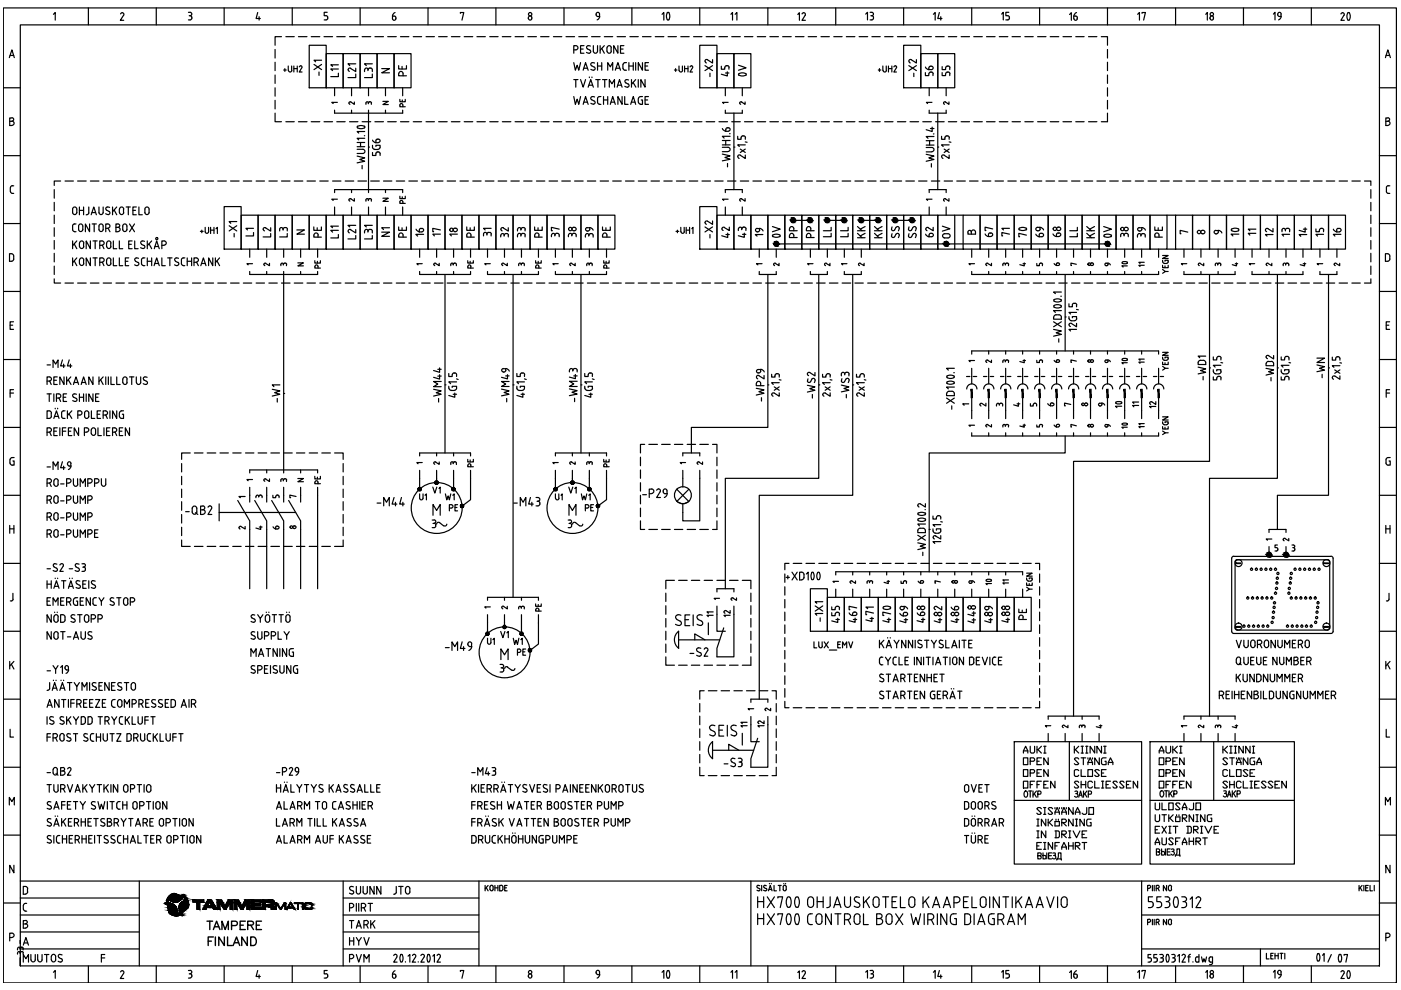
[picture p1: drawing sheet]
<svg xmlns="http://www.w3.org/2000/svg" width="297mm" height="210mm" viewBox="0 0 297 210" stroke-linecap="round" stroke-linejoin="round" font-family="sans-serif">
<!-- layer: EF00_S__0 -->
<g fill="none" stroke="#000" stroke-width=".25">
<path d="M.7 1.7h295.4v206.7h-295.4zM.7 18.6h3.6M2 12.2l.5-1.6 .5 1.6M2.1 11.8h.8M4.3 5.3h288.2v199.5h-288.2zM11.3 3l.4-.3v1.6M18.7 1.7v3.6M25.6 3l.2-.3a.36 .36 0 0 1 .4 .1 .36 .36 0 0 1 0 .4M26.2 3.2l-.7 1.1h.7M33.1 1.7v3.6M39.9 2.6h.4a.36 .36 0 0 1 .4 .4 .36 .36 0 0 1-.4 .3M40.1 3.3h.2"/>
<path d="M40.3 3.3a.45 .45 0 0 1 .4 .5 .45 .45 0 0 1-.4 .4h-.4M47.5 1.7v3.6M54.6 2.7l-.3 1.2h.9M54.9 3.5v.8M62 1.7v3.6M69.4 2.6h-.7v.7l.6 .1 .2 .3M69.5 3.7v.2M69.5 3.9l-.2 .3h-.6M76.4 1.7v3.6M83.2 3.9a.36 .36 0 0 0 .4 .4 .36 .36 0 0 0 .3-.4M83.2 3.4v.6M83.2 3.4h.4"/>
<path d="M83.6 3.4l.2 .1 .1 .3M83.8 2.7l-.4 .2-.2 .5M83.9 3.8v.2M90.7 1.7v3.6M97.6 2.8v-.1h.7l-.4 1.6M105.1 1.7v3.6M112 3.8v.1M112.7 3.8a.36 .36 0 0 1-.2 .5 .36 .36 0 0 1-.5-.4M112.8 3.7a.36 .36 0 0 0-.4-.3 .36 .36 0 0 0-.4 .3M119.6 1.7v3.6M126.4 3.1l.2 .4h.5M126.4 3.2a.38 .38 0 0 1 .2-.6 .38 .38 0 0 1 .5 .4v.5"/>
<path d="M127.2 3.4l-.2 .5-.4 .3M134 1.7v3.6M140.4 3l.3-.3v1.6M141.5 4.2h.3M141.5 4.1a1.17 1.17 0 0 1 .2-1.5l.1 .1a1.57 1.57 0 0 1 0 1.4M148.4 1.7v3.6M155 3l.3-.3v1.6M155.9 3l.3-.3v1.6M162.8 1.7v3.6M169.1 3.1l.4-.4v1.6M170.1 3l.1-.3a.36 .36 0 0 1 .5 .1 .36 .36 0 0 1 0 .4l-.7 1.1h.8M177.2 1.7v3.6"/>
<path d="M183.5 3l.4-.4v1.6M184.5 2.6h.3a.36 .36 0 0 1 .4 .4 .36 .36 0 0 1-.4 .3M184.6 3.3h.2M184.8 3.3a.45 .45 0 0 1 .4 .5 .45 .45 0 0 1-.4 .4h-.3M191.6 1.7v3.6M197.9 3l.4-.3v1.6M199.2 2.7l-.4 1.2h.9M199.5 3.5v.8M206 1.7v3.6M212.4 3l.3-.4v1.6M213.9 2.6h-.6v.7l.5 .1 .2 .3M214 3.7v.2"/>
<path d="M214 3.9l-.2 .3h-.5M220.4 1.7v3.6M226.8 3.1l.3-.4v1.6M227.7 3.9a.36 .36 0 0 0 .4 .4 .36 .36 0 0 0 .3-.4M228 3.4h-.3v.6M228.1 3.4l.2 .1 .1 .3M228.2 2.7l-.3 .2-.2 .5M228.4 3.8v.2M234.8 1.7v3.6M241.2 3l.4-.3v1.6M242.1 2.8v-.1h.8l-.4 1.6M249.2 1.7v3.6"/>
<path d="M255.6 3l.4-.3v1.6M256.5 3.8l.1 .1a.36 .36 0 0 0 .3 .4 .36 .36 0 0 0 .4-.4M257.2 3.8v.1M257.3 3.7a.36 .36 0 0 0-.4-.3 .36 .36 0 0 0-.3 .3M263.6 1.7v3.6M270 3l.3-.4v1.6M270.9 3v.2M270.9 3.1l.2 .4h.5M271.6 3v.5M271.6 3.4l-.1 .5-.4 .3M271.6 3a.36 .36 0 0 0-.3-.4 .36 .36 0 0 0-.4 .4M278 1.7v3.6"/>
<path d="M284.3 3l.2-.3a.36 .36 0 0 1 .4 .1 .36 .36 0 0 1 .1 .4l-.7 1.1h.7M285.8 2.7h.1a1.13 1.13 0 0 1 0 1.6l-.2-.1a1.44 1.44 0 0 1 .1-1.5zM292.5 18.6h3.6M293.7 12.2l.5-1.6 .6 1.6M293.9 11.8h.7M.7 33h3.6M2.1 25.7h.4M2.2 39.8v.8M2.5 25h-.4v1.6h.4M2.5 25.7a.44 .44 0 0 1 .5 .4 .44 .44 0 0 1-.5 .5M2.5 25a.36 .36 0 0 1 .4 .3 .36 .36 0 0 1-.4 .4M2.6 39.4h.3"/>
<path d="M2.6 39.4l-.4 .4M292.5 33h3.6M293.8 25.7h.4M294.2 25h-.4v1.6h.4M294.3 25a.36 .36 0 0 1 .3 .3 .36 .36 0 0 1-.3 .4 .44 .44 0 0 1 .4 .4 .44 .44 0 0 1-.4 .5M294.3 39.4h.4M294.4 39.4l-.4 .2-.1 1 .2 .4h.6M.7 47.4h3.6M2.2 40.6l.4 .4M2.4 53.8h-.4v1.6h.4M2.4 53.8l.3 .1a1.11 1.11 0 0 1 0 1.4l-.3 .1M2.6 41h.3"/>
<path d="M292.5 47.4h3.6M293.7 53.8l.7 .1a1.11 1.11 0 0 1 0 1.4l-.7 .1zM.7 61.8h3.6M.7 76.2h3.6M2.1 68.9h.6M2.9 68.2h-.8v1.6h.8M292.5 61.8h3.6M292.5 76.2h3.6M293.9 68.9h.6M294.6 68.2h-.7v1.6h.7M.7 90.6h3.6M2.1 98.2l.1 .2 .4 .2"/>
<path d="M2.1 83.3h.8M2.6 97h.4M2.6 97l-.4 .2-.1 1M2.7 97.7h.3v.9h-.4M2.9 82.6h-.8v1.6M292.5 90.6h3.6M293.9 83.3h.7M294.5 97.7h.3v.9h-.7l-.2-.4M294.6 82.6h-.7v1.6M294.8 97h-.5l-.4 .2v1M.7 105h3.6M.7 119.5h3.6"/>
<path d="M2.1 111.4v1.7M2.1 112.1h.8M2.9 111.4v1.7M292.5 105h3.6M292.5 119.5h3.6M293.8 112.1h.9M293.8 111.4v1.7M294.7 111.4v1.7M.7 133.8h3.6M2.2 127.4h.2M2.7 125.8l.1 1.2-.4 .4M292.5 133.8h3.6"/>
<path d="M294.5 125.8v1.2a.41 .41 0 0 1-.6 .4M.7 148.2h3.6M2.1 140.2v1.6M2.1 154.6v1.7h.8M2.4 140.8l.5 1M2.9 140.2l-.8 1M292.5 148.2h3.6M293.8 140.2v1.6M293.9 154.6v1.7h.7M294.2 140.8l.5 1M294.7 140.2l-.9 1M.7 162.7h3.6"/>
<path d="M.7 177.1h3.6M2 170.7v-1.6l.5 .9 .5-.9v1.6M292.5 162.7h3.6M292.5 177.1h3.6M293.7 170.7v-1.6l.5 .9 .6-.9v1.6M.7 191.5h3.6M2.1 198.8h.4M2.5 198.7a.44 .44 0 0 0 .5-.4 .44 .44 0 0 0-.5-.4h-.4v1.6M2.9 183.5v1.6l-.8-1.6v1.6M292.5 191.5h3.6M293.8 198.8h.4M294.2 197.9h-.4v1.6"/>
<path d="M294.3 197.9a.44 .44 0 0 1 .4 .4 .44 .44 0 0 1-.4 .4M294.7 183.5v1.6l-.9-1.6v1.6M11.3 206.1l.4-.3v1.6M18.7 204.8v3.6M25.6 206.1l.2-.3a.36 .36 0 0 1 .4 .1 .36 .36 0 0 1 0 .5M26.2 206.4l-.7 1.1h.7M33.1 204.8v3.6M39.9 205.8h.4M40.1 206.5h.2M40.3 205.7a.36 .36 0 0 1 .4 .4 .36 .36 0 0 1-.4 .3 .45 .45 0 0 1 .4 .5 .45 .45 0 0 1-.4 .4l-.4 .1M47.5 204.8v3.6M54.6 205.8l-.3 1.2h.9"/>
<path d="M54.9 206.7v.7M62 204.8v3.6M69.1 206.4l.4 .4M69.4 205.8h-.7v.7h.4M69.5 206.8v.2M69.5 207l-.2 .3-.6 .1M76.4 204.8v3.6M83.2 207.1a.36 .36 0 0 0 .4 .3 .36 .36 0 0 0 .3-.3M83.6 206.5h-.4v.6M83.6 206.5l.2 .1 .1 .3M83.8 205.8l-.4 .3-.2 .4M83.9 206.9v.2"/>
<path d="M90.7 204.8v3.6M97.6 206v-.2h.7l-.4 1.6M105.1 204.8v3.6M112 206.9v.1M112.7 206.9a.36 .36 0 0 1-.2 .5 .36 .36 0 0 1-.5-.4M112.8 206.8a.36 .36 0 0 0-.4-.3 .36 .36 0 0 0-.4 .3M119.6 204.8v3.6M126.4 206.3l.4 .3M126.4 206.3a.38 .38 0 0 1 .2-.5 .38 .38 0 0 1 .5 .3v.5M126.7 206.7h.4M127.2 206.6l-.2 .5-.4 .3M134 204.8v3.6"/>
<path d="M140.4 206.1l.3-.3v1.6M141.5 205.8h.2a1.13 1.13 0 0 1 0 1.6l-.2-.1a1.44 1.44 0 0 1 0-1.5zM148.4 204.8v3.6M155 206.1l.3-.3v1.6M155.9 206.1l.3-.3v1.6M162.8 204.8v3.6M169.1 206.2l.4-.3v1.6M170.1 206.1l.1-.3a.36 .36 0 0 1 .5 .1 .36 .36 0 0 1 0 .5M170.7 206.4l-.7 1.1h.8M177.2 204.8v3.6M183.5 206.1l.4-.3v1.6M184.5 205.8h.3"/>
<path d="M184.6 206.5h.2M184.8 205.7a.36 .36 0 0 1 .4 .4 .36 .36 0 0 1-.4 .3 .45 .45 0 0 1 .4 .5 .45 .45 0 0 1-.4 .4l-.3 .1M191.6 204.8v3.6M197.9 206.1l.4-.3v1.6M199.2 205.8l-.4 1.2h.9M199.5 206.7v.7M206 204.8v3.6M212.4 206.1l.3-.3v1.6M213.7 206.4l.3 .4M213.9 205.8h-.6v.7h.3M214 206.8v.2M214 207l-.2 .3-.5 .1"/>
<path d="M220.4 204.8v3.6M226.8 206.2l.3-.4v1.7M227.7 207.1a.36 .36 0 0 0 .4 .3 .36 .36 0 0 0 .3-.3M228 206.5h-.3v.6M228.1 206.5l.2 .1 .1 .3M228.2 205.8l-.3 .3-.2 .4M228.4 206.9v.2M234.8 204.8v3.6M241.2 206.1l.4-.3v1.6M242.1 206v-.2h.8l-.4 1.6M249.2 204.8v3.6M255.6 206.1l.4-.3v1.6"/>
<path d="M256.5 206.9l.1 .1a.36 .36 0 0 0 .3 .4 .36 .36 0 0 0 .4-.4M257.2 206.9v.1M257.3 206.8a.36 .36 0 0 0-.4-.3 .36 .36 0 0 0-.3 .3M263.6 204.8v3.6M270 206.1l.3-.4v1.7M270.9 206.1v.2M270.9 206.3l.4 .3M271.3 206.7h.3M271.6 206.1v.5M271.6 206.6l-.1 .5-.4 .3M271.6 206.1a.36 .36 0 0 0-.3-.4 .36 .36 0 0 0-.4 .4M278 204.8v3.6"/>
<path d="M284.3 206.1l.2-.3a.36 .36 0 0 1 .4 .1 .36 .36 0 0 1 .1 .5M284.9 206.4l-.6 1.1h.7M285.8 205.8h.1a1.13 1.13 0 0 1 0 1.7l-.2-.2a1.44 1.44 0 0 1 .1-1.5z"/>
<circle cx="112.4" cy="3" r=".36"/>
<circle cx="256.9" cy="3" r=".36"/>
<circle cx="112.4" cy="206.1" r=".36"/>
<circle cx="256.9" cy="206.1" r=".36"/>
</g>
<!-- layer: EP00_S__0 -->
<g fill="none" stroke="#000" stroke-width=".25">
<path d="M4.3 186.8h288.2M4.3 194h25.2M4.3 190.4h25.2M4.3 197.6h25.2M4.9 195.9h.5M4.9 192v.8M5 192.8l.4 .4M5.1 199.9h.8M5.4 187.9h-.5v1.7h.5M5.4 191.5h.3M5.4 193.2h.3M5.4 191.5l-.4 .4"/>
<path d="M5.4 187.9l.4 .3 .1 .2M5.4 196.8a.44 .44 0 0 0 .5-.5 .44 .44 0 0 0-.5-.4 .36 .36 0 0 0 .4-.4 .36 .36 0 0 0-.4-.4l-.5 .1v1.6h.5M5.8 188.5v.6M5.9 189.1l-.3 .4-.2 .1M29.5 186.8v18M72.8 194h28.7M72.8 186.8v18M72.8 190.4h28.7M72.8 197.6h28.7M74.1 192.5h.4M74.1 195.2h.9M74.1 198.8v1.6"/>
<path d="M74.1 199.5h.9M74.3 188.7l.5 .2a.4 .4 0 0 1 .1 .6 .4 .4 0 0 1-.6 0l-.2-.1M74.5 191.5h-.4v1.7M74.5 195.2v1.6M74.6 191.5a.44 .44 0 0 1 .4 .5 .44 .44 0 0 1-.4 .4M74.9 188a.43 .43 0 0 0-.6 0 .43 .43 0 0 0 0 .6M75 198.8v1.6M75.6 187.9v1.2a.44 .44 0 0 0 .4 .5 .44 .44 0 0 0 .4-.5v-1.2M75.6 196.8l.5-1.6 .5 1.6M75.6 198.8l.5 .8 .5-.8M75.6 191.5v1.7M75.7 196.3h.7"/>
<path d="M76.1 191.5v1.7M76.1 199.6v.8M76.6 192.5h.5M77 187.9v1.2a.44 .44 0 0 0 .4 .5 .44 .44 0 0 0 .5-.5v-1.2M77.1 191.5h-.5v1.7M77.1 191.5a.44 .44 0 0 1 .4 .5 .44 .44 0 0 1-.4 .4M77.2 198.8l.5 1.6 .6-1.6M77.2 192.5l.3 .7M77.2 196.1h.4M77.6 195.2h-.4v1.6M77.6 195.1a.44 .44 0 0 1 .5 .5 .44 .44 0 0 1-.5 .4M77.7 196.1l.3 .7"/>
<path d="M78 191.5h1M78.5 191.5v1.7M78.6 195.2v1.6M78.9 195.8l.6 1M79.3 187.9v1.7l-.9-1.7v1.7M79.5 195.2l-.9 1M80.8 187.9v1.7l-.9-1.7v1.7M101.5 186.8v18M102.9 187.7v1.2M103.1 188.2l.4 .7M103.5 187.7l-.6 .8M103.9 188.6v-.6a.32 .32 0 0 1 .3-.3 .32 .32 0 0 1 .3 .3v.6"/>
<path d="M103.9 188.6a.32 .32 0 0 0 .3 .3 .32 .32 0 0 0 .3-.3M104.9 187.7v1.2M104.9 188.2h.7M105.6 187.7v1.2M106.2 187.7h-.3v1.2h.3M106.3 187.7l.3 .2v.6l-.3 .4M107 188.2h.4M107.5 187.7h-.5v1.2h.5M159.2 186.8v18M160.7 187.7l-.1 .1-.1 .3 .5 .3M160.8 187.7l.3 .1M161 188.4l.1 .3a.39 .39 0 0 1-.6 0"/>
<path d="M161.5 187.7v1.2M162.2 187.7l.3 .1M162.2 187.7l-.2 .1-.1 .3 .5 .3M162.4 188.4l.2 .3a.42 .42 0 0 1-.7 0M162.9 188.9l.4-1.2 .4 1.2M163.1 188.6h.5M163.1 187.3v.1M163.5 187.3v.1M164.1 187.7v1.2h.5M165 187.7h.6M165.3 187.7v1.2M166.1 188.6v-.6a.32 .32 0 0 1 .3-.3 .32 .32 0 0 1 .3 .3v.6"/>
<path d="M166.1 188.6a.32 .32 0 0 0 .3 .3 .32 .32 0 0 0 .3-.3M166.2 187.3v.1M166.6 187.3v.1M242 194h50.5M242 186.8v18M243.3 195.6h.3M243.3 188.4h.3M243.6 194.9h-.3v1.2M243.6 187.7h-.3v1.2M243.6 194.9a.32 .32 0 0 1 .4 .3 .32 .32 0 0 1-.4 .3M243.6 187.7a.32 .32 0 0 1 .4 .3 .32 .32 0 0 1-.4 .3M244.3 187.7v1.2"/>
<path d="M244.3 194.9v1.2M244.7 187.7v1.2M244.7 194.9v1.2M245.1 195.6h.3M245.1 188.4h.3M245.4 194.9h-.3v1.2M245.4 187.7h-.3v1.2M245.5 194.9a.32 .32 0 0 1 .3 .3 .32 .32 0 0 1-.3 .3M245.5 187.7a.32 .32 0 0 1 .3 .3 .32 .32 0 0 1-.3 .3M245.5 195.6l.3 .5M245.5 188.4l.3 .5M247.3 194.9v1.2l-.6-1.2v1.2"/>
<path d="M247.3 187.7v1.2l-.6-1.2v1.2M247.7 195.8l.1-.6a.32 .32 0 0 1 .3-.3 .32 .32 0 0 1 .3 .3v.6M247.7 188.6l.1-.6a.32 .32 0 0 1 .3-.3 .32 .32 0 0 1 .3 .3v.6M247.8 195.8a.32 .32 0 0 0 .3 .3 .32 .32 0 0 0 .3-.3M247.8 188.6a.32 .32 0 0 0 .3 .3 .32 .32 0 0 0 .3-.3M288.1 187.7v1.2M288.4 188.2l.4 .7M288.8 187.7l-.7 .8M289.2 187.7v1.2M289.5 188.2h.5M290.1 187.7h-.6v1.2h.6M290.5 187.7v1.2h.5"/>
<path d="M291.4 187.7v1.2M4.3 201.2h25.2M4.9 200.4l.6-1.6 .5 1.6M4.9 204v-1.6l.6 .9 .5-.9v1.6M6.5 202.4v1.1M6.6 203.5a.44 .44 0 0 0 .4 .4 .44 .44 0 0 0 .5-.4M7.5 202.4v1.1M8 202.4v1.1M8 203.5a.44 .44 0 0 0 .5 .4 .44 .44 0 0 0 .4-.4M8.9 202.4v1.1M9.4 202.4h1M9.9 202.4v1.6"/>
<path d="M10.9 202.8v.7M10.9 202.8a.44 .44 0 0 1 .5-.5 .44 .44 0 0 1 .4 .5v.7M10.9 203.5a.44 .44 0 0 0 .5 .4 .44 .44 0 0 0 .4-.4M12.3 203.8l.6 .2M12.5 203.1l.5 .2M12.7 202.3l-.3 .3 .1 .4M12.7 202.4l.5 .1M13 203.3l.2 .4-.3 .2M72.8 201.2h28.7M74.1 203.3h.4M74.5 202.4h-.4v1.6M74.6 202.3a.44 .44 0 0 1 .4 .5 .44 .44 0 0 1-.4 .4"/>
<path d="M75.6 202.4l.5 1.6 .5-1.6M77.2 204v-1.6l.5 .9 .6-.9v1.6M242 201.2h50.5M267.2 201.2v3.6M268.5 202.1v1.2h.6M269.4 202.6h.4M269.9 202.1h-.5v1.2h.5M270.3 202.6h.7M270.3 202.1v1.2M271 202.1v1.2M271.4 202.1h.6M271.7 202.1v1.2"/>
<path d="M272.4 202.1v1.2M282.3 202.4l-.8 1.6"/>
</g>
<!-- layer: EP00_T__0 -->
<g fill="none" stroke="#000" stroke-width=".25">
<path d="M83.5 189.6h.1M84 187.9v1.3M84 189.2l-.3 .4M84.5 187.9h1M85 187.9v1.7M86 188.4v.7M86.9 188.4v.7a.44 .44 0 0 1-.4 .5 .44 .44 0 0 1-.5-.5M86.9 188.4a.44 .44 0 0 0-.4-.5 .44 .44 0 0 0-.5 .5M160.6 190.1v2.3M160.6 193.7v2.3M160.6 191.2h1.3M160.6 194.8h1.3"/>
<path d="M161.9 190.1v2.3M161.9 193.7v2.3M162.7 190.1l1.5 2.3M162.7 193.7l1.5 2.3M164.2 190.1l-1.5 2.3M164.2 193.7l-1.5 2.3M164.9 190.4v-.3h1l-.5 2.3M164.9 194v-.3h1l-.5 2.3M166.9 190.3a2.14 2.14 0 0 0 0 2M166.9 193.9a1.71 1.71 0 0 0 .3 2.1l.3-.1a2.11 2.11 0 0 0 0-2M167 192.3l.2 .1 .3-.1M167.5 190.3l-.3-.2-.2 .2"/>
<path d="M167.5 193.9l-.3-.2-.2 .2M167.5 190.3a2.14 2.14 0 0 1 0 2M168.7 190.3a2.14 2.14 0 0 0 0 2M168.7 193.9a2.14 2.14 0 0 0 0 2M168.7 192.3l.3 .1 .3-.1M169.2 190.3a2.14 2.14 0 0 1 0 2M169.2 193.9a1.78 1.78 0 0 1-.2 2.1l-.3-.1M169.3 190.3l-.3-.2-.3 .2M169.3 193.9l-.3-.2-.3 .2M171.2 190.8v1M171.2 194.3v1.2M171.3 195.5a.7 .7 0 0 0 .9 .5"/>
<path d="M171.3 190.8a.61 .61 0 0 1 .6-.7 .61 .61 0 0 1 .6 .7v1M171.3 191.8a.61 .61 0 0 0 .6 .6 .61 .61 0 0 0 .6-.6M172.2 193.7a.7 .7 0 0 0-.9 .6M173 194.4v1M173 194.4a.61 .61 0 0 1 .7-.7 .61 .61 0 0 1 .6 .7v1a.61 .61 0 0 1-.7 .6 .61 .61 0 0 1-.6-.6M173.3 191.2h1.2M173.3 190.1v2.3M174.5 190.1v2.3M176 190.1l.1 1.8a.62 .62 0 0 1-.8 .5M176.3 193.7v2.3l-1.3-2.3v2.3M176.8 192.4l.7-2.3 .8 2.3M177 191.8h1.1"/>
<path d="M177 193.7h1.3M177.7 193.7v2.3M179.1 190.1v1.7M179.1 195h.6M179.1 191.8a.61 .61 0 0 0 .6 .6 .61 .61 0 0 0 .6-.6M179.7 195a.61 .61 0 0 0 .6-.7 .61 .61 0 0 0-.6-.6h-.6v2.3M179.8 195l.5 1M180.3 190.1v1.7M181.1 194.4v1M181.1 192.1l.8 .3M181.1 194.4a.61 .61 0 0 1 .6-.7 .61 .61 0 0 1 .7 .7l-.1 1a.59 .59 0 0 1-.6 .6 .59 .59 0 0 1-.6-.6M181.3 191.1l.7 .4a.49 .49 0 0 1 .3 .5 .49 .49 0 0 1-.5 .4"/>
<path d="M182.2 190.3a.57 .57 0 0 0-.8-.1 .57 .57 0 0 0 0 .9M183.1 193.7v2.3h1M183.1 190.1v2.3M183.6 191l.7 1.4M184.3 190.1l-1.2 1.4M185.1 190.8v1M185.2 190.8a.61 .61 0 0 1 .6-.7 .61 .61 0 0 1 .6 .7v1M185.2 191.8a.61 .61 0 0 0 .6 .6 .61 .61 0 0 0 .6-.6M185.9 193.7h.6a.49 .49 0 0 1 .5 .5 .49 .49 0 0 1-.5 .5 .64 .64 0 0 1 .6 .7 .64 .64 0 0 1-.6 .6h-.6zM185.9 194.8h.6M187.1 190.1h1.3M187.8 190.1v2.3"/>
<path d="M187.9 194.4v1M187.9 194.4a.61 .61 0 0 1 .6-.7 .61 .61 0 0 1 .6 .7v1a.61 .61 0 0 1-.6 .6 .61 .61 0 0 1-.6-.6M189.1 191.2h.8M189.9 193.7l1.5 2.3M190.1 190.1h-1v2.3h1M190.9 190.1v2.3h1M191.4 193.7l-1.5 2.3M192.7 190.8v1M192.7 190.8a.61 .61 0 0 1 .6-.7 .61 .61 0 0 1 .7 .7v1M192.7 191.8a.61 .61 0 0 0 .6 .6 .61 .61 0 0 0 .7-.6M193.2 193.7l.5 2.3 .5-1.5 .5 1.5 .5-2.3M195.7 190.1v2.3"/>
<path d="M195.9 193.7v2.3M196.2 191l.8 1.4M196.7 195h.6M197 190.1l-1.3 1.4M197.3 193.7h-.6v2.3M197.4 193.7a.61 .61 0 0 1 .6 .7 .61 .61 0 0 1-.6 .6M197.5 195l.5 1M197.7 192.4l.8-2.3 .7 2.3M198 191.8h1M198.7 193.7v2.3M200 192.4l.8-2.3 .7 2.3M200.2 191.8h1.1"/>
<path d="M200.7 193.7v2.3l-1.2-2.3v2.3M201.5 194.4v1M201.5 195.4a.61 .61 0 0 0 .6 .6M202.1 193.7h.7M202.1 193.7a.61 .61 0 0 0-.6 .7M202.3 191.4h.6a.61 .61 0 0 0 .6-.6 .61 .61 0 0 0-.6-.7h-.6v2.3M202.4 194.8h.4v1.2h-.7M204.3 191.2h.7M205.1 193.7h-.6v2.3h.6M205.1 193.7a.7 .7 0 0 1 .7 .7M205.3 190.1h-1v2.3h1M205.8 194.5v.9"/>
<path d="M205.8 195.3a.7 .7 0 0 1-.7 .7M206.1 190.1v2.3h1M206.5 193.7v2.3M207.3 196l.8-2.3 .7 2.3M207.5 195.4h1.1M207.8 191.8a.61 .61 0 0 0 .7 .6 .61 .61 0 0 0 .6-.6M207.8 191.8v-1a.61 .61 0 0 1 .7-.7 .61 .61 0 0 1 .6 .7v1M209.6 194.4v1M209.8 190.1v2.3M210.4 194.8h.4v1.2l-.8-.1-.4-.5M210.8 193.7h-.6a.61 .61 0 0 0-.6 .7M211.6 195h.6"/>
<path d="M211.9 190.1v2.3l-1.3-2.3v2.3M212.2 193.7h-.6v2.3M212.2 193.7a.61 .61 0 0 1 .6 .7 .61 .61 0 0 1-.6 .6M212.3 195l.5 1M212.6 190.1h1.3M213.3 190.1v2.3M213.6 196l.8-2.3 .7 2.3M213.8 195.4h1.1M214.6 190.1v2.3M215.4 190.1v2.3M215.9 196v-2.3l.7 1.3 .8-1.3v2.3M215.9 191l.7 1.4"/>
<path d="M216.6 190.1l-1.2 1.4M217.4 192.4l.8-2.3 .7 2.3M217.6 191.8h1.1M219.7 192.4l.8-2.3 .7 2.3M219.9 191.8h1.1M221.9 190.1l.8 2.3 .8-2.3M224.2 190.1v2.3M225 191.8v-1a.61 .61 0 0 1 .6-.7 .61 .61 0 0 1 .7 .7v1M225 191.8a.61 .61 0 0 0 .6 .6 .61 .61 0 0 0 .7-.6M243.5 192.4h.5M244 191.2a.63 .63 0 0 1 .5 .6 .63 .63 0 0 1-.5 .6M244.4 190.1h-.9v1.1h.5"/>
<path d="M246.2 190.1h-.9v1.1h.5a.63 .63 0 0 1 .5 .6 .63 .63 0 0 1-.5 .6h-.5M247 190.1h.5a.49 .49 0 0 1 .5 .5 .49 .49 0 0 1-.5 .5M247.3 191.2a.63 .63 0 0 1 .7 .4 .63 .63 0 0 1-.5 .8h-.5M249 190.3a2.14 2.14 0 0 0 0 2M249.1 192.3l.2 .1 .3-.1M249.6 190.3l-.3-.2-.2 .2M249.6 190.3a2.14 2.14 0 0 1 0 2M250.6 190.1h.5a.49 .49 0 0 1 .5 .5 .49 .49 0 0 1-.5 .5M250.8 191.2a.63 .63 0 0 1 .8 .4 .63 .63 0 0 1-.5 .8h-.5M252.3 190.7l.5-.6v2.3M253.6 190.5a.5 .5 0 0 1 .7-.3 .5 .5 0 0 1 .2 .7M254.5 190.9l-.9 1.5h1"/>
<path d="M21.5 203.1h.7M22.2 202.4h-.7v1.6M83.8 202.3a.36 .36 0 0 1 .3 .6M83.8 202.3l-.3 .3M84.1 202.9l-.6 1.1h.7M84.9 203.9h.4M85 202.5a1.5 1.5 0 0 0 0 1.4M85.3 202.5a1.5 1.5 0 0 1 0 1.4M85.3 202.4h-.4M86 203.9v.1M86.5 202.7l.4-.3v1.6M87.5 202.6l.2-.2a.36 .36 0 0 1 .4 .1 .36 .36 0 0 1 0 .4"/>
<path d="M88.1 202.9l-.7 1.1h.7M88.7 203.9v.1M89.6 202.3l-.4 .3M89.6 202.3a.36 .36 0 0 1 .3 .6M89.9 202.9l-.7 1.1h.7M90.7 203.9h.3M90.7 202.5a1.5 1.5 0 0 0 0 1.4M91 202.5a1.5 1.5 0 0 1 0 1.4M91 202.4h-.3M91.8 202.7l.3-.3v1.6M92.7 202.6l.2-.2a.36 .36 0 0 1 .4 .1 .36 .36 0 0 1 0 .4M93.3 202.9l-.6 1.1h.7"/>
<path d="M243.4 204h.3M243.8 203.1l.3 .3v.4l-.3 .1M244 202.4h-.6v.7h.3M244.6 204h.4M245 203.1l.4 .3M245.3 202.4h-.7v.7h.4M245.3 203.4v.2M245.4 203.6l-.4 .3M245.9 204h.4M245.9 202.4h.4M246.1 203.1h.2M246.3 202.3a.36 .36 0 0 1 .4 .4 .36 .36 0 0 1-.4 .4l.4 .3"/>
<path d="M246.6 203.4v.2M246.7 203.6l-.4 .3M247.3 203.9h.4M247.4 202.5a1.5 1.5 0 0 0 0 1.4M247.7 202.5a1.5 1.5 0 0 1 0 1.4M247.7 202.4h-.4M248.4 204h.4M248.4 202.4h.4M248.6 203.1h.2M248.8 202.3a.36 .36 0 0 1 .4 .4 .36 .36 0 0 1-.4 .4 .45 .45 0 0 1 .4 .4 .45 .45 0 0 1-.4 .4M249.7 202.7l.3-.3v1.6M250.6 202.6l.2-.2a.36 .36 0 0 1 .4 .1 .36 .36 0 0 1 .1 .4"/>
<path d="M251.2 202.9l-.6 1.1h.7M251.8 202.9h.6M252 202.7v1.3M252.4 202.3l-.4 .4M252.9 203.9v.1M254.2 202.4v1.6l-.6-.1-.1-.2v-.7l.7-.1M254.7 202.9l.3 1.1 .3-.7 .3 .7 .2-1.1M256.4 204.5h.3M257.1 204l-.7-.2v-.6l.1-.3h.6v1.3M257.1 204.2l-.3 .3M283.9 203.9h.4M283.9 202.5a1.5 1.5 0 0 0 0 1.4"/>
<path d="M284.3 202.5a1.5 1.5 0 0 1 0 1.4M284.3 202.4h-.4M285 202.6v-.2h.7l-.3 1.6"/>
</g>
<!-- layer: EP00_S__1 -->
<path d="M279.3 202.3l.2-.1a1.08 1.08 0 0 1 0 1.6l-.2-.1M279.4 202.3a1.5 1.5 0 0 0 0 1.4M280.4 202.6l.3-.4v1.6" fill="none" stroke="#000" stroke-width=".25"/>
<!-- layer: TEKSTIT -->
<g fill="none" stroke="#000" stroke-width=".3">
<path d="M43.9 195.3h1.2M44.1 199.5h.7M44.5 195.3v1.8M45.2 197.1l.7-1.8 .7 1.8M45.2 198.7h-1.1v1.8M45.5 196.5h.9M45.7 198.7v1.8M47.1 197.1v-1.8l.6 1.8 .7-1.8v1.8M47.6 198.7v1.8l-1.2-1.8v1.8M48.2 198.7v1.8h1.1M49.1 196.2h.8a.47 .47 0 0 0 .4-.4 .47 .47 0 0 0-.4-.5h-.8v1.8M49.7 199.9h.9"/>
<path d="M50.9 196.2h.7M52 195.3h-1.1v1.8h1.1M52.4 198.7v1.8l-1.1-1.8v1.8M52.5 196.2l1.1-.1 .1-.4-.4-.4h-.8v1.8M53.2 198.7h.5a.98 .98 0 0 1 .7 .9 .98 .98 0 0 1-.7 .9h-.5zM53.2 196.2l.5 .9M54.3 196.2h.7M55.4 195.3h-1.1v1.8h1.1M49.4 200.5l.8-1.8 .6 1.8"/>
</g>
<!-- layer: Tammermatic colour with slogans -->
<g fill="none" stroke="#000" stroke-width=".21">
<path d="M35 191.5a2.08 2.08 0 0 1 2.6 2.2l.5 .3a1.77 1.77 0 0 1-2.4-1l-.2-1-.5-.4zM35.3 191.1h.1M35.3 191h.1M35.4 191.1h.1M35.5 191.1h.1M35.5 191.4a1.95 1.95 0 0 1 2.1 2.1l.5 .5-.1 .1 .1-.1a1.2 1.2 0 0 1-.6-1.3 2 2 0 0 0-2-1.3zM35.6 191l.3-.1-.4 .2zM35.7 190.1a1.49 1.49 0 0 1 2.3-.2h.3l.7-.3a1.94 1.94 0 0 1-3.1 1.3l-.5 .2-.1-.1zM36.1 191l1 .3zM37.1 191.3h.1h-.1M37.4 191.3h.1M37.5 191.2h.1"/>
<path d="M37.7 191.2h.1M37.8 191.2h.1M38 192.3h.1M38 192.2h.1M38 192.1h.1M38 191.9h.1M39.1 190.4l-.1 .5-.9 .9 1-1zM39.1 190.4h.1M39.2 190.2h.1M39.2 190.2a1.73 1.73 0 0 1 .4 2.5l-.8 .6-.2 .8a1.92 1.92 0 0 1-.6-1.9l.1-.5 .3-.3a.93 .93 0 0 0 .7-1zM39.3 190.2h.1M40.9 190.8h2.3v.5h-.8v1.5h-.7v-1.5h-.8z"/>
<path d="M44.1 190.8h.4v.5l-.4 .7h.4v.4h-.7l-.2 .4h-.6zM44.4 191.2l.5 .8h-.8zM44.5 190.8h.4l1.1 2h-.7l-.2-.4h-.6v-.4h.4l-.4-.7zM46 190.8h1l.7 1.3 .7-1.3h.9v2h-.5v-1.4l-.9 1.4h-.4l-.9-1.4v1.4h-.6zM49.6 190.8h1l.7 1.3 .7-1.3h.9v2h-.6v-1.4l-.8 1.4h-.5l-.8-1.4v1.4h-.6zM53.2 190.8h2.2v.4h-1.6v.4h1.5v.4h-1.5v.3h1.6v.5h-2.2zM55.7 190.8h1.2v.5h-.6v.5h.6v.5h-.6v.5h-.6zM56.3 191.3h.7a.32 .32 0 0 1 .5 0 .32 .32 0 0 1-.2 .5h-1zM56.9 190.8h.3a.69 .69 0 0 1 .9 .3 .69 .69 0 0 1-.3 .9l.3 .1 .1 .7h-.7a.4 .4 0 0 0-.1-.5 .4 .4 0 0 0-.5 0v-.5h.4a.26 .26 0 0 0 .3-.3 .26 .26 0 0 0-.4-.2h-.3zM58.4 191.4h.3l.8 1.2 .8-1.2h.3v1.4h-.2v-1.2l-.9 1.2-.9-1.2v1.2h-.2zM61.5 191.4l.1 .2-.4 .7h.4v.2h-.5l-.2 .3h-.2zM61.6 191.6l.5 .7h-.9z"/>
<path d="M61.6 191.4l1 1.4h-.3l-.1-.3h-.6v-.2h.5zM62.4 191.4h1.6v.2h-.7v1.2h-.2v-1.2h-.7zM64.1 191.4h.2v1.4h-.2zM64.7 191.5l.3-.1a1.03 1.03 0 0 1 1.2 .3v.2a1.05 1.05 0 0 0-1.3-.3l-.2 .3a.64 .64 0 0 0 .2 .7 .64 .64 0 0 0 .7 .1l.3-.1 .1-.3h.2a.47 .47 0 0 1-.2 .5 .47 .47 0 0 1-.6 0 .69 .69 0 0 1-.8-.1 .69 .69 0 0 1-.1-.9z"/>
</g>
<g fill="#000" stroke="#000" stroke-width=".21">
<path d="M35.3 191.1h.2zM35.7 191.4h.2zM35.9 191.4l.2 .1zM36.1 191l.5 .2zM36.1 191.5h.2zM36.3 191.5l.2 .1zM36.6 191.7l.1 .1zM36.6 194h1.4zM36.7 191.8l.2 .1zM36.7 194.1h1.3zM36.9 191.3h.2zM36.8 189.4h.2z"/>
<path d="M36.9 191.9l.2 .2zM37 194.1h.8zM37 191.3h.2zM37.1 192.1l.2 .1zM37.1 191.3h.1zM38.1 191.6l.1-.1zM38.3 191.4l.2-.1zM38.5 194.1h.2zM38.6 191.2l.2-.1zM39 190.9l-.1 .1zM39.2 190.2h.1zM56.9 191.3h1.3z"/>
<path d="M56.9 192h1zM57.4 191.8h.7zM65 192.8h.7z"/>
<path d="M35 191.5h1.3zM35 191.5h1.3z"/>
<path d="M35 191.5l1.4 .1zM35 191.5l1.4 .1z"/>
<path d="M35 191.6h1.5zM35 191.6h1.5z"/>
<path d="M35.1 191.4h.7zM35.4 191.4h.4z"/>
<path d="M35 191.6l1.6 .1zM35 191.6l1.6 .1z"/>
<path d="M35.1 191.7h1.5zM35.1 191.7h1.5z"/>
<path d="M35.2 191.7l1.5 .1zM35.2 191.7l1.5 .1z"/>
<path d="M35.3 190.9l.5 .1zM35.3 190.9h.6z"/>
<path d="M35.3 191h.3zM35.3 191h.3zM35.3 191h.3zM35.3 191h.3zM35.3 191h.3zM35.3 191h.3z"/>
<path d="M35.4 190.7l-.1 .1h3zM35.4 190.7h3.2l-.3 .1z"/>
<path d="M35.3 191.1h.2zM35.3 191.1h.2zM35.3 191.1h.2z"/>
<path d="M35.5 190.5l-.1 .2h3.2zM35.5 190.5h3.2l-.1 .2z"/>
<path d="M35.3 191.1h.2zM35.3 191.1h.2z"/>
<path d="M35.2 191.8l.3 .1h1.4zM35.2 191.8h1.5l.2 .1z"/>
<path d="M35.5 190.4v.1h3.2zM35.5 190.4h3.3l-.1 .1z"/>
<path d="M35.5 191.9l1.5 .1zM35.5 191.9l1.5 .1z"/>
<path d="M35.8 190.1l-.3 .3h3.3zM35.8 190.1h3.1l-.1 .3z"/>
<path d="M35.3 191.1h.2zM35.3 191.1h.2zM35.3 191l.2 .1zM35.3 191h.3z"/>
<path d="M35.5 192l1.6 .1zM35.5 192l1.6 .1z"/>
<path d="M35.5 192.1h1.7zM35.5 192.1h1.7z"/>
<path d="M35.4 191.4h.2zM35.4 191.4h.2zM35.4 191.4h.2zM35.5 191.4h.1z"/>
<path d="M35.5 192.1l.1 .2h1.7zM35.5 192.1h1.7l.1 .2z"/>
<path d="M35.6 192.3v.2h1.8zM35.6 192.3h1.7l.1 .2z"/>
<path d="M35.3 191h.3zM35.3 191h.4z"/>
<path d="M35.3 191h.3zM35.3 191h.3zM35.3 191h.3zM35.3 191h.3z"/>
<path d="M35.3 191h.4zM35.3 191h.4zM35.3 191h.4zM35.3 191h.5z"/>
<path d="M35.5 191.4h.2zM35.5 191.4h.2z"/>
<path d="M35.6 192.5l.1 .4h1.8zM35.6 192.5h1.8l.1 .4z"/>
<path d="M35.7 192.9l1.8 .1zM35.7 192.9l1.8 .1z"/>
<path d="M35.8 190.1h3.1zM35.8 190.1h3.2z"/>
<path d="M35.8 190.1h3.2l-3.1-.2zM35.9 189.9h3.1v.2z"/>
<path d="M35.8 193.4l1.8 .1zM35.8 193.4l1.8 .1z"/>
<path d="M36 189.9h2.3zM36 189.9h2.3z"/>
<path d="M35.8 193.5l1.8 .1zM35.8 193.5l1.8 .1z"/>
<path d="M36 189.9h2.3zM36 189.9h2.3z"/>
<path d="M35.9 190.9h2.3zM35.9 190.9h2.3z"/>
<path d="M35.9 193.6l1.7 .1zM35.9 193.6l1.7 .1z"/>
<path d="M36 189.9h2.1zM36.1 189.8l2 .1z"/>
<path d="M36.1 191h2.1zM36.1 191h2.1z"/>
<path d="M35 191.5h1.1zM35 191.5h1.1zM35 191.5h1.1zM35.1 191.4l1 .1z"/>
<path d="M36.2 189.7l1.7 .1zM36.2 189.7l1.7 .1z"/>
<path d="M36 193.7l.1 .1h1.7zM36 193.7h1.6l.2 .1z"/>
<path d="M36.2 189.7h1.6l-1.2-.2zM36.6 189.5h.7l.5 .2z"/>
<path d="M36.1 191h2zM36.1 191h2.1z"/>
<path d="M36.2 193.9h1.8zM36.2 193.9h1.8z"/>
<path d="M36.3 193.9l1.8 .1zM36.3 193.9l1.8 .1z"/>
<path d="M36.6 189.5h.7zM36.7 189.5h.6z"/>
<path d="M36.2 191l.4 .1h1.2zM36.2 191h1.9l-.3 .1z"/>
<path d="M36.6 191.1l1.2 .1zM36.6 191.1l1.2 .1z"/>
<path d="M36.6 191.2l.3 .1zM36.6 191.2l.3 .1z"/>
<path d="M36.6 191.2h1.1zM36.6 191.2h1.2z"/>
<path d="M36.6 194h1.4zM36.5 194h1.5zM36.5 194h1.6z"/>
<path d="M36.7 189.5h.5zM36.8 189.4l.4 .1z"/>
<path d="M36.7 194.1h1.3zM36.7 194.1h1.3zM36.7 194.1h1.3zM36.7 194.1h1.3zM36.7 194.1h1.3zM36.6 194l1.4 .1zM36.6 194h1.4z"/>
<path d="M36.8 194.1h1.2zM36.8 194.1h1.2z"/>
<path d="M36.6 191.2h.9zM36.6 191.2h1.1z"/>
<path d="M36.9 191.2l.6 .1zM36.9 191.2h.6z"/>
<path d="M36.8 194.1h1.1zM36.8 194.1h1.2z"/>
<path d="M36.9 191.3h.5zM36.9 191.3h.6z"/>
<path d="M36.9 191.3h.4zM36.9 191.3h.5z"/>
<path d="M36.9 194.1h.9zM36.9 194.1h1z"/>
<path d="M37 194.1l.6 .1zM37.2 194.2h.4z"/>
<path d="M37 191.3h.2zM37 191.3h.2zM37 191.3h.3z"/>
<path d="M37 191.3h.3zM37 191.3h.3z"/>
<path d="M37.5 192.6v.3zM37.5 192.6v.3z"/>
<path d="M37.5 192.9v.4zM37.5 192.9v.4z"/>
<path d="M35.8 193.4h1.7zM35.8 193.4h1.7zM35.7 193l.1 .4h1.7zM35.7 193h1.8v.4z"/>
<path d="M37.5 193.3l.1 .2zM37.5 193.3l.1 .2z"/>
<path d="M36.6 191.2h1.2zM36.6 191.2h1.2zM36.6 191.2h1.2zM36.6 191.2h1.2z"/>
<path d="M38 192.1l2 .1zM38 192.1l2 .1z"/>
<path d="M38 192.2v.1h1.9zM38 192.2h1.9v.1z"/>
<path d="M38 192.3h1.9zM38 192.3h1.9zM38 192.3h1.9zM38 192.3h1.9zM38 192.3h1.9zM38 192.3h1.9zM38 192.3h1.9zM38 192.3h1.9z"/>
<path d="M38 192.3l1.9 .1zM38 192.3l1.9 .1z"/>
<path d="M38 192.4v.2h1.7zM38 192.4h1.9l-.2 .2z"/>
<path d="M38 192.6h1.7zM38 192.6h1.7z"/>
<path d="M36.2 193.9h1.8zM36.2 193.9h1.8zM36.1 193.8l1.9 .1zM36.1 193.8l1.9 .1z"/>
<path d="M38 191.9l2 .1zM38 191.9l2 .1z"/>
<path d="M38 192l2 .1zM38 192l2 .1z"/>
<path d="M38 192.1h2zM38 192.1h2z"/>
<path d="M38 192.6v.5h1.1zM38 192.6h1.7l-.6 .5z"/>
<path d="M38 193.1l1.1 .1zM38 193.1h1.1z"/>
<path d="M38.1 191.8l1.9 .1zM38.1 191.8l1.9 .1z"/>
<path d="M38 191.9h2zM38 191.9h2z"/>
<path d="M38 193.2v.1h.9zM38 193.2h1.1l-.2 .1z"/>
<path d="M38.1 191.7l1.9 .1zM38.1 191.7l1.9 .1z"/>
<path d="M38 193.3l.1 .1h.7zM38 193.3h.9l-.1 .1z"/>
<path d="M38.2 191.5l-.1 .2h1.9zM38.2 191.5h1.8v.2z"/>
<path d="M38.1 193.4h.6zM38.1 193.4h.7z"/>
<path d="M38.1 193.4l.1 .2h.5zM38.1 193.4h.6v.2z"/>
<path d="M38.2 193.6l.5 .1zM38.2 193.6l.5 .1z"/>
<path d="M36.1 191h2.1zM36.1 191h2.1zM36 190.9l2.2 .1zM36 190.9h2.2z"/>
<path d="M38.2 191.5h1.8l-1.5-.2zM38.5 191.3h1.4l.1 .2z"/>
<path d="M35.3 190.9h2.9zM35.3 190.9h2.9zM35.3 190.8l2.9 .1zM35.3 190.8h3z"/>
<path d="M38.2 193.7l.1 .1h.4zM38.2 193.7h.5v.1z"/>
<path d="M38.3 193.8l.4 .1zM38.3 193.8l.4 .1z"/>
<path d="M38.3 189.9h.7zM38.5 189.9h.5z"/>
<path d="M38.3 193.9l.4 .1zM38.3 193.9l.4 .1z"/>
<path d="M38.4 194h.3zM38.4 194h.3z"/>
<path d="M38.4 194h.3zM38.4 194h.3z"/>
<path d="M38.5 191.3h1.4zM38.6 191.2l1.3 .1z"/>
<path d="M38.5 194.1h.2zM38.5 194l.2 .1zM38.5 194l.2 .1z"/>
<path d="M38.6 191.2h1.3l-1.1-.1zM38.8 191.1h1.1v.1z"/>
<path d="M38.6 189.9h.5zM38.8 189.8l.3 .1z"/>
<path d="M38.6 194.1h.1zM38.6 194.1h.1zM38.6 194.1h.1z"/>
<path d="M38.8 189.8h.3zM38.8 189.7l.3 .1z"/>
<path d="M38.8 191.1h1.1l-.9-.1zM39 191h.8l.1 .1z"/>
<path d="M39.1 190.8l-.1 .2h.8zM39.1 190.8h.7v.2z"/>
<path d="M38.5 189.9h.5zM38.5 189.9h.5zM38.5 189.9h.5zM38.6 189.9h.5z"/>
<path d="M38.8 189.7h.3zM38.8 189.7h.3zM38.8 189.7h.3zM38.9 189.6l.2 .1z"/>
<path d="M39.1 190.7l.7 .1zM39.1 190.7l.7 .1z"/>
<path d="M39.1 190.3h.3zM39.2 190.2l.2 .1z"/>
<path d="M39.1 190.3h.3zM39.1 190.3h.3z"/>
<path d="M39.1 190.3l.4 .1zM39.1 190.3l.4 .1z"/>
<path d="M39.1 190.4h.5zM39.1 190.4h.5z"/>
<path d="M39.1 190.5h.5zM39.1 190.5h.5z"/>
<path d="M39.1 190.5l.6 .1zM39.1 190.5l.6 .1z"/>
<path d="M39.1 190.6l.6 .1zM39.1 190.6l.6 .1z"/>
<path d="M39.2 190.2h.1zM39.2 190.2h.1zM39.2 190.2h.1zM39.2 190.2h.1z"/>
<path d="M39.1 190.5h.5zM39.1 190.5h.5zM39.1 190.5h.5zM39.1 190.5h.5zM39.1 190.4l.5 .1zM39.1 190.4l.5 .1z"/>
<path d="M38 192.3h1.9zM38 192.3h1.9z"/>
<path d="M38 192.2h1.9zM38 192.2h2z"/>
<path d="M38.1 191.7h1.9zM38.1 191.7h1.9zM38.1 191.7h1.9zM38.1 191.7h1.9z"/>
<path d="M38.1 191.8h1.9zM38.1 191.8h1.9z"/>
<path d="M38.1 191.8h1.9zM38.1 191.8h1.9zM38.1 191.8h1.9zM38.1 191.8h1.9z"/>
<path d="M40.9 190.8v.5h2.3zM40.9 190.8h2.3v.5z"/>
<path d="M41.7 191.3v1.5h.7zM41.7 191.3h.7v1.5z"/>
<path d="M43.2 192.4l-.2 .4h.6zM43.2 192.4h.6l-.2 .4z"/>
<path d="M43.4 192l-.2 .4h1.3zM43.4 192h1.1v.4z"/>
<path d="M43.8 191.3l-.4 .7h.7zM43.8 191.3h.6l-.3 .7z"/>
<path d="M44.1 190.8l-.3 .4h.7zM44.1 190.8h.4v.4z"/>
<path d="M43.8 191.2l.6 .1zM43.8 191.2l.6 .1z"/>
<path d="M44.5 190.8v.5h.6zM44.5 190.8h.4l.2 .5z"/>
<path d="M44.5 192v.4h1.2zM44.5 192h1l.2 .4z"/>
<path d="M44.5 191.3l.4 .7h.6zM44.5 191.3h.6l.4 .7z"/>
<path d="M45.1 192.4l.2 .4h.7zM45.1 192.4h.6l.3 .4z"/>
<path d="M46 190.8v.6h1.3zM46 190.8h1l.3 .6z"/>
<path d="M46 191.4v1.4h.6zM46 191.4h.6v1.4z"/>
<path d="M46.6 191.4l.5 .7h.6zM46.6 191.4h.7l.4 .7z"/>
<path d="M47.1 192.1l.4 .7h.4zM47.1 192.1h1.2l-.4 .7z"/>
<path d="M48.1 191.4l-.4 .7h.6zM48.1 191.4h.7l-.5 .7z"/>
<path d="M48.4 190.8l-.3 .6h1.2zM48.4 190.8h.9v.6z"/>
<path d="M48.8 191.4v1.4h.5zM48.8 191.4h.5v1.4z"/>
<path d="M49.6 190.8v.6h1.3zM49.6 190.8h1l.3 .6z"/>
<path d="M49.6 191.4v1.4h.6zM49.6 191.4h.6v1.4z"/>
<path d="M50.2 191.4l.5 .7h.6zM50.2 191.4h.7l.4 .7z"/>
<path d="M50.7 192.1l.3 .7h.5zM50.7 192.1h1.2l-.4 .7z"/>
<path d="M51.7 191.4l-.4 .7h.6zM51.7 191.4h.6l-.4 .7z"/>
<path d="M52 190.8l-.3 .6h1.2zM52 190.8h.9v.6z"/>
<path d="M52.3 191.4v1.4h.6zM52.3 191.4h.6v1.4z"/>
<path d="M53.2 190.8v.4h2.2zM53.2 190.8h2.2v.4z"/>
<path d="M53.2 191.2v.4h.6zM53.2 191.2h.6v.4z"/>
<path d="M53.2 191.6v.4h2.1zM53.2 191.6h2.1v.4z"/>
<path d="M53.2 192v.3h.6zM53.2 192h.6v.3z"/>
<path d="M53.2 192.3v.5h2.2zM53.2 192.3h2.2v.5z"/>
<path d="M55.7 190.8v.5h1.2zM55.7 190.8h1.2v.5z"/>
<path d="M55.7 191.3v.5h.6zM55.7 191.3h.6v.5z"/>
<path d="M55.7 191.8v.5h1.2zM55.7 191.8h1.2v.5z"/>
<path d="M55.7 192.3v.5h.6zM55.7 192.3h.6v.5z"/>
<path d="M56.9 190.8h.8zM56.9 190.8h.8z"/>
<path d="M56.9 190.8v.2h1.1zM56.9 190.8h1l.1 .2z"/>
<path d="M56.9 191h1.2zM56.9 191h1.2z"/>
<path d="M56.9 191v.2h1.2zM56.9 191h1.2v.2z"/>
<path d="M56.9 191.2h1.3zM56.9 191.2h1.3z"/>
<path d="M56.9 191.8h1.2zM57 191.8h1.1z"/>
<path d="M56.9 191.8h1.2zM56.9 191.8h1.2z"/>
<path d="M56.9 191.8l1.1 .1zM56.9 191.8h1.2z"/>
<path d="M56.9 191.9l1 .1zM56.9 191.9h1.1z"/>
<path d="M56.9 192h1zM56.9 192h1z"/>
<path d="M56.9 192l1 .1zM56.9 192l1 .1z"/>
<path d="M56.9 192.1h1.1zM56.9 192.1h1.1z"/>
<path d="M56.9 192.1h1.2zM56.9 192.1h1.2z"/>
<path d="M56.9 191.3h1.3zM56.9 191.2l1.3 .1zM56.9 191.2l1.3 .1z"/>
<path d="M56.9 192.3h1.3zM56.9 192.3h1.3z"/>
<path d="M57.3 191.3h.9zM57.3 191.3h.9z"/>
<path d="M57.3 191.8h.8zM57.4 191.8h.7zM57.5 191.8h.6z"/>
<path d="M57.3 191.3h.9zM57.3 191.3h.9z"/>
<path d="M57.3 192.3h.9zM57.3 192.3h.9z"/>
<path d="M57.5 191.8h.6zM57.5 191.7h.7z"/>
<path d="M57.4 192.3h.8zM57.4 192.3h.8z"/>
<path d="M57.5 192.3l.7 .1zM57.5 192.3l.7 .1z"/>
<path d="M57.5 192.6v.1h.7zM57.5 192.6h.7v.1z"/>
<path d="M57.5 192.7l.7 .1zM57.5 192.7l.7 .1z"/>
<path d="M57.5 191.4l.7 .1zM57.5 191.4l.7 .1z"/>
<path d="M57.6 191.5h.6zM57.6 191.5h.6z"/>
<path d="M57.6 191.5l.6 .1zM57.6 191.5l.6 .1z"/>
<path d="M57.5 192.8h.7zM57.5 192.8h.7z"/>
<path d="M56.9 190.8h.9zM56.9 190.8h.9z"/>
<path d="M56.9 192h.9zM56.9 192h.9zM56.9 192h.9zM56.9 192h.9zM56.9 192h.9zM56.9 192h.9zM56.9 192h.9zM56.9 192h1zM56.9 192h1z"/>
<path d="M56.9 190.8h1zM56.9 190.8h1z"/>
<path d="M56.9 192.3h1.2zM56.9 192.3h1.2zM56.9 192.1v.2h1.2zM56.9 192.1h1.2v.2z"/>
<path d="M57.5 191.4h.7zM57.5 191.4h.7zM57.5 191.4h.7zM57.5 191.4h.7zM57.4 191.3l.8 .1zM57.4 191.3l.8 .1z"/>
<path d="M57.6 191.5h.6zM57.6 191.5h.6zM57.6 191.5h.6zM57.6 191.5h.6z"/>
<path d="M57.5 191.7h.7zM57.5 191.7h.7zM57.6 191.6l-.1 .1h.7zM57.6 191.6h.6v.1z"/>
<path d="M57.5 192.5h.7zM57.5 192.5h.7zM57.5 192.5h.7zM57.5 192.5h.7zM57.5 192.4l.7 .1zM57.5 192.4l.7 .1z"/>
<path d="M57.5 192.6h.7zM57.5 192.6h.7zM57.5 192.6h.7zM57.5 192.6h.7zM57.5 192.5l.7 .1zM57.5 192.5l.7 .1z"/>
<path d="M57.5 192.8h.7zM57.5 192.8h.7zM57.5 192.8h.7zM57.5 192.8h.7z"/>
<path d="M58.4 191.4v.2h.4zM58.4 191.4h.3l.1 .2z"/>
<path d="M58.4 191.6v1.2h.2zM58.4 191.6h.2v1.2z"/>
<path d="M58.6 191.6l.7 1h.2zM58.6 191.6h.2l.7 1z"/>
<path d="M59.3 192.6l.2 .2zM59.3 192.6h.4l-.2 .2z"/>
<path d="M60.2 191.6l-.7 1h.2zM60.2 191.6h.2l-.7 1z"/>
<path d="M60.3 191.4l-.1 .2h.4zM60.3 191.4h.3v.2z"/>
<path d="M60.4 191.6v1.2h.2zM60.4 191.6h.2v1.2z"/>
<path d="M60.9 192.5l-.2 .3h.2zM60.9 192.5h.2l-.2 .3z"/>
<path d="M60.9 192.3v.2h.7zM60.9 192.3h.7v.2z"/>
<path d="M61.4 191.6l-.5 .7h.3zM61.4 191.6h.2l-.4 .7z"/>
<path d="M61.5 191.4l-.1 .2h.2zM61.5 191.4l.1 .2z"/>
<path d="M61.6 191.4v.2h.2zM61.6 191.4l.2 .2z"/>
<path d="M61.6 192.3v.2h.8zM61.6 192.3h.7l.1 .2z"/>
<path d="M61.6 191.6l.5 .7h.2zM61.6 191.6h.2l.5 .7z"/>
<path d="M62.2 192.5l.1 .3h.3zM62.2 192.5h.2l.2 .3z"/>
<path d="M62.4 191.4v.2h1.6zM62.4 191.4h1.6v.2z"/>
<path d="M63.1 191.6v1.2h.2zM63.1 191.6h.2v1.2z"/>
<path d="M64.1 191.4v1.4h.2zM64.1 191.4h.2v1.4z"/>
<path d="M64.5 191.8h.2zM64.5 191.8h.2z"/>
<path d="M64.5 191.9l.2 .1zM64.5 191.9l.2 .1z"/>
<path d="M64.5 192.1l.2 .2zM64.5 192.1l.2 .2z"/>
<path d="M64.5 192.3h.2zM64.5 192.3h.2z"/>
<path d="M64.5 192.3h.2zM64.5 192.3h.2z"/>
<path d="M64.5 192.3l.2 .1zM64.5 192.3l.2 .1z"/>
<path d="M64.5 192.4h.2zM64.5 192.4h.2z"/>
<path d="M64.5 192.4l.2 .1zM64.5 192.4l.2 .1z"/>
<path d="M64.6 191.6h.2zM64.6 191.6h.3z"/>
<path d="M64.5 192.5l.3 .1zM64.5 192.5l.3 .1z"/>
<path d="M64.6 191.6h1.5l-1.3-.1zM64.8 191.5h1.2l.1 .1z"/>
<path d="M64.6 192.6h.3zM64.6 192.6h.3z"/>
<path d="M64.6 192.6l.5 .1zM64.6 192.6l.5 .1z"/>
<path d="M64.5 191.8h.2zM64.5 191.8h.2zM64.6 191.6l-.1 .2h.2zM64.6 191.6h.2l-.1 .2z"/>
<path d="M64.5 191.9h.2zM64.5 191.9h.2zM64.5 191.8l.2 .1zM64.5 191.8l.2 .1z"/>
<path d="M64.5 192.1h.2zM64.5 192.1h.2zM64.5 192v.1h.2zM64.5 192h.2v.1z"/>
<path d="M64.8 191.5h1.2zM64.8 191.5h1.2z"/>
<path d="M64.8 191.5h1.1zM64.9 191.4l1 .1z"/>
<path d="M64.6 192.7l1.4 .1zM64.6 192.7h1.6z"/>
<path d="M64.8 192.8h1.1zM64.8 192.8h1.2z"/>
<path d="M64.9 191.4h.9zM65 191.4h.8z"/>
<path d="M64.6 191.6h.3zM64.6 191.6h.4z"/>
<path d="M64.9 192.8h.9zM64.9 192.8h1z"/>
<path d="M64.6 191.6h.4zM64.6 191.6h.5z"/>
<path d="M64.6 192.6h.4zM64.6 192.6h.4z"/>
<path d="M65 191.4h.7zM65.1 191.4h.6z"/>
<path d="M65 192.8h.7zM64.9 192.8h.8zM64.9 192.8h.9z"/>
<path d="M65.7 191.6h.4zM65.7 191.6h.4z"/>
<path d="M65.7 191.6h.4zM65.7 191.6h.4z"/>
<path d="M65.9 192.6h.3zM66 192.6h.2z"/>
<path d="M65.9 191.6h.3zM65.9 191.6h.3z"/>
<path d="M65.9 191.6l.3 .1zM65.9 191.6l.3 .1z"/>
<path d="M66 192.5v.1h.2zM66 192.5h.2v.1z"/>
<path d="M64.8 192.8h1.2zM64.8 192.8h1.2z"/>
<path d="M66 191.8h.2zM66 191.8h.2z"/>
<path d="M66 191.8h.2zM66 191.8h.2z"/>
<path d="M66 192.3h.2zM66 192.3h.2zM66 192.3h.2zM66 192.3h.2z"/>
<path d="M66 192.4h.2zM66 192.4h.2zM66 192.4h.2zM66 192.4h.2z"/>
<path d="M66 191.8h.2zM66 191.8h.2zM66 191.7l.2 .1zM66 191.7l.2 .1z"/>
<path d="M66 191.9h.2zM66 191.9h.2zM66 191.9h.2zM66 191.9h.2zM66 191.8l.2 .1zM66 191.8l.2 .1z"/>
<path d="M65.7 192.7h.5zM65.7 192.7h.5zM65.7 192.7h.5zM65.9 192.6l.3 .1z"/>
<path d="M66 192.4h.2zM66 192.4h.2zM66 192.3l.2 .1zM66 192.3l.2 .1z"/>
<path d="M66 192.5h.2zM66 192.5h.2zM66 192.4l.2 .1zM66 192.4l.2 .1z"/>
</g>
<!-- layer: ED00_S__1 -->
<g fill="none" stroke="#000" stroke-width=".25">
<path d="M58.3 10.5v1.8M58.3 13.2v1.8M58.3 15.9v1.8M58.3 18.6v1.8M59.7 7.8h-1.4v1.8M60.6 7.8h1.8M63.3 7.8h1.8M65.6 9.6h3.6v9h-3.6zM66 7.8h1.8M68.7 7.8h1.8M69.2 11.4h3.6v7.2h-3.6zM70.9 18.6v1.7"/>
<path d="M71.4 7.8h1.8M72.8 11.4h3.6v7.2h-3.6zM74.1 7.8h1.8M74.5 18.6v1.7M76.4 11.4h3.6v7.2h-3.6zM76.8 7.8h1.8M78.1 18.6v1.7M79.5 7.8h1.8M80 11.4h3.6v7.2h-3.6zM81.7 18.6v1.7M82.2 7.8h1.8M83.6 11.4h3.6v7.2h-3.6z"/>
<path d="M84.9 7.8h1.8M85.4 18.6v1.7M87.6 7.8h1.8M90.3 7.8h1.8M93 7.8h1.8M95.7 7.8h1.8M98.4 7.8h1.8M101.1 7.8h1.8M103.8 7.8h1.8M106.5 7.8h1.8M109.2 7.8h1.8M111.9 7.8h1.8"/>
<path d="M114.6 7.8h1.8M117.3 7.8h1.8M120 7.8h1.8M122.7 7.8h1.8M125.4 7.8h1.8M128.1 7.8h1.8M130.8 7.8h1.8M133.5 7.8h1.8M136.2 7.8h1.8M138.9 7.8h1.8M141.6 7.8h1.8M144.3 7.8h1.8"/>
<path d="M147.1 7.8h1.7M148.4 9.6h3.6v9h-3.6zM149.7 7.8h1.8M152 11.4h3.6v7.2h-3.6zM152.4 7.8h1.8M153.8 18.6v1.7M155.1 7.8h1.9M155.6 11.4h3.6v7.2h-3.6zM157.4 18.6v1.7M157.8 7.8h1.8M160.6 7.8h1.7M163.2 7.8h1.8"/>
<path d="M165.9 7.8h1.9M168.6 7.8h1.9M171.4 7.8h1.7M174.1 7.8h1.7M176.8 7.8h1.7M179.4 7.8h1.9M182.1 7.8h1.9M184.9 7.8h1.7M187.6 7.8h1.7M190.3 7.8h1.8M191.6 9.6h3.6v9h-3.6zM192.9 7.8h1.9"/>
<path d="M195.2 11.4h3.6v7.2h-3.6zM195.7 7.8h1.8M197 18.6v1.7M198.4 7.8h1.8M198.8 11.4h3.6v7.2h-3.6zM200.6 18.6v1.7M201.1 7.8h1.7M203.8 7.8h1.8M206.4 7.8h1.9M209.2 7.8h1.8M211.9 7.8h1.8M214.6 7.8h1.8"/>
<path d="M217.3 7.8h1.8M220 7.8h1.8M222.7 7.8h1.8M225.4 7.8h1.8M228.1 7.8h1.8M230.8 7.8h1.8M233.5 7.8h1.3v1.8M234.8 10.5v1.8M234.8 13.2v1.8M234.8 15.9v1.8M234.8 18.6v1.8M12.9 38.4h-1.4v.9"/>
<path d="M13.8 38.4h1.8M16.5 38.4h1.8M19.2 38.4h1.8M21.9 38.4h1.8M24.6 38.4h1.8M27.3 38.4h1.8M30 38.4h1.8M32.7 38.4h1.8M35.4 38.4h1.8M38.1 38.4h1.8M40.8 38.4h1.8M43.5 38.4h1.8"/>
<path d="M46.2 38.4h1.8M48.9 38.4h1.8M51.6 38.4h1.8M54.3 38.4h1.8M57 38.4h1.8M58.3 24v1.8h1.4M58.3 21.3v1.8M59.7 38.4h1.8M60.6 25.8h1.8M62.4 38.4h1.8M63.3 25.8h1.8M65.1 38.4h1.8"/>
<path d="M66 25.8h1.8M67.8 38.4h1.8M68.7 25.8h1.8M70.5 38.4h1.8M70.9 23.4v.6h14.5v-.6M71.4 25.8h1.8M73.2 38.4h1.8M74.1 25.8h1.8M74.5 23.4v.6M75.9 38.4h1.8M76.8 25.8h1.8M78.1 31.2h.1"/>
<path d="M78.1 23.4v17.4M78.6 38.4h1.8M79.5 25.8h1.8M81.3 38.4h1.8M81.7 23.4v.6M82.2 25.8h1.8M84 38.4h1.8M84.9 25.8h1.8M86.7 38.4h1.8M87.6 25.8h1.8M89.4 38.4h1.8M90.3 25.8h1.8"/>
<path d="M92.1 38.4h1.8M93 25.8h1.8M94.8 38.4h1.8M95.7 25.8h1.8M97.5 38.4h1.8M98.4 25.8h1.8M100.2 38.4h1.8M101.1 25.8h1.8M102.9 38.4h1.8M103.8 25.8h1.8M105.6 38.4h1.8M106.5 25.8h1.8"/>
<path d="M108.3 38.4h1.8M109.2 25.8h1.8M111 38.4h1.8M111.9 25.8h1.8M113.7 38.4h1.8M114.6 25.8h1.8M116.4 38.4h1.8M117.3 25.8h1.8M119.1 38.4h1.8M120 25.8h1.8M121.8 38.4h1.8M122.7 25.8h1.8"/>
<path d="M124.5 38.4h1.8M125.4 25.8h1.8M127.2 38.4h1.8M128.1 25.8h1.8M129.9 38.4h1.8M130.8 25.8h1.8M132.6 38.4h1.8M133.5 25.8h1.8M135.3 38.4h1.8M136.2 25.8h1.8M138 38.4h1.8M138.9 25.8h1.8"/>
<path d="M140.7 38.4h1.8M141.6 25.8h1.8M143.4 38.4h1.8M144.3 25.8h1.8M146.1 38.4h1.8M147.1 25.8h1.7M148.8 38.4h1.9M149.7 25.8h1.8M151.5 38.4h1.8M152.4 25.8h1.8M153.8 23.4v.6h3.6v-.6M154.2 38.4h1.8"/>
<path d="M155.1 25.8h1.9M155.6 31.2h.1M155.6 24v16.2M157 38.4h1.7M157.8 25.8h1.8M159.6 38.4h1.8M160.6 25.8h1.7M162.3 38.4h1.9M163.2 25.8h1.8M165 38.4h1.9M165.9 25.8h1.9M167.8 38.4h1.7"/>
<path d="M168.6 25.8h1.9M170.5 38.4h1.7M171.4 25.8h1.7M173.1 38.4h1.8M174.1 25.8h1.7M175.8 38.4h1.9M176.8 25.8h1.7M178.5 38.4h1.9M179.4 25.8h1.9M181.3 38.4h1.7M182.1 25.8h1.9M184 38.4h1.7"/>
<path d="M184.9 25.8h1.7M186.6 38.4h1.9M187.6 25.8h1.7M189.3 38.4h1.9M190.3 25.8h1.8M192.1 38.4h1.8M192.9 25.8h1.9M194.8 38.4h1.7M195.7 25.8h1.8M197 23.4v.6h3.6v-.6M197.5 38.4h1.7M198.4 25.8h1.8"/>
<path d="M198.8 31.2h.1M198.8 24v16.2M200.2 38.4h1.8M201.1 25.8h1.7M202.8 38.4h1.9M203.8 25.8h1.8M205.6 38.4h1.8M206.4 25.8h1.9M208.3 38.4h1.8M209.2 25.8h1.8M211 38.4h1.8M211.9 25.8h1.8"/>
<path d="M213.7 38.4h1.8M214.6 25.8h1.8M216.4 38.4h1.8M217.3 25.8h1.8M219.1 38.4h1.8M220 25.8h1.8M221.8 38.4h1.8M222.7 25.8h1.8M224.5 38.4h1.8M225.4 25.8h1.8M227.2 38.4h1.8M228.1 25.8h1.8"/>
<path d="M229.9 38.4h1.8M230.8 25.8h1.8M232.6 38.4h1.8M234.8 21.3v1.8M234.8 24v1.8h-1.3M235.3 38.4h1.8M238 38.4h1.8M240.7 38.4h1.8M243.4 38.4h1.8M246.1 38.4h1.8M248.8 38.4h1.8M251.5 38.4h1.8"/>
<path d="M254.2 38.4h1.8M256.9 38.4h1.8M259.6 38.4h1.8M262.3 38.4h1.8M265 38.4h1.8M267.7 38.4h1.8M270.4 38.4h1.8M273.1 38.4h1.8M275.8 38.4h1.8M278.5 38.4h1.8M281.2 38.4h1.8M283.9 38.4h1.8"/>
<path d="M286.6 38.4h1.8M289.3 38.4h1.3v.9M11.5 59.1v.9h1.4M11.5 40.2v1.8M11.5 42.9v1.8M11.5 45.6v1.8M11.5 48.3v1.8M11.5 51v1.8M11.5 53.7v1.8M11.5 56.4v1.8M47.5 43.8h3.6v9h-3.6zM51.1 45.6h3.6v7.2h-3.6z"/>
<path d="M52.9 52.8v1.8M52.9 57.6v.6h14.4v-.6M54.7 45.6h3.6v7.2h-3.6zM56.5 52.8v1.8M56.5 57.6v.6M58.3 45.6h3.7v7.2h-3.7zM60.1 52.8v1.8M60.1 57.6v42.7M62 45.6h3.6v7.2h-3.6zM63.7 52.8v1.8M63.7 57.6v.6M65.6 45.6h3.6v7.2h-3.6z"/>
<path d="M67.3 52.8v1.8M69.2 45.6h3.6v7.2h-3.6zM70.9 40.8v-.6h14.5v.6M70.9 43.9v1.7M72.8 45.6h3.6v7.2h-3.6zM74.5 40.2v.6M74.5 43.9v1.7M76.4 45.6h3.6v7.2h-3.6zM78.1 43.9v1.7M80 45.6h3.6v7.2h-3.6zM81.7 40.2v.6M81.7 43.9v1.7"/>
<path d="M83.6 45.6h3.6v7.2h-3.6zM85.4 43.9v1.7M87.2 45.6h3.5v7.2h-3.5zM89 57.6v.6h10.8v-.6M89 52.8v1.8M90.7 45.6h3.6v7.2h-3.6zM92.6 52.8v1.8M92.6 57.6v.6M94.3 45.6h3.6v7.2h-3.6zM94.3 58.2v37.8M96.2 52.8v1.8M96.2 57.6v.6"/>
<path d="M97.9 45.6h3.6v7.2h-3.6zM99.8 52.8v1.8M101.5 45.6h3.6v7.2h-3.6zM103.4 57.6v.6h10.8v-.6M103.4 52.8v1.8M105.1 45.6h3.7v7.2h-3.7zM107 52.8v1.8M107 57.6v.6M108.8 45.6h3.6v7.2h-3.6zM108.8 58.2v68.4M110.6 52.8v1.8M110.6 57.6v.6"/>
<path d="M112.4 45.6h3.6v7.2h-3.6zM114.2 52.8v1.8M116 45.6h3.6v7.2h-3.6zM117.8 57.6v.6h10.8v-.6M117.8 52.8v1.8M119.6 45.6h3.6v7.2h-3.6zM121.4 52.8v1.8M121.4 57.6v.6M123.2 45.6h3.6v7.2h-3.6zM123.2 58.2v37.8M125 52.8v1.8M125 57.6v.6"/>
<path d="M126.8 45.6h3.6v7.2h-3.6zM128.6 52.8v1.8M148.4 43.8h3.6v9h-3.6zM152 45.6h3.6v7.2h-3.6zM153.8 40.8v-.6h3.6v.6M153.8 43.9v1.7M155.6 45.6h3.6v7.2h-3.6zM157.4 43.9v1.7M159.2 45.6h3.6v7.2h-3.6zM161 57.6v.6h3.6v-.6M161 52.8v1.8M162.8 45.6h3.6v7.2h-3.6z"/>
<path d="M162.8 58.2v32.4h-16.2v5.4M164.6 52.8v1.8M164.6 51.7h70.2M166.4 45.6h3.6v7.2h-3.6zM168.1 46.7h3.6M170 45.6h3.6v7.2h-3.6zM171.8 57.6v.6h3.6v-.6M171.8 52.8v1.8M173.6 45.6h3.6v7.2h-3.6zM173.6 58.2v43.2h-19.8v23.4M175.4 46.7h3.6M175.4 52.8v1.8"/>
<path d="M177.2 45.6h3.6v7.2h-3.6zM179 57.6v.6h3.6v-.6M179 52.8v1.8M180.8 45.6h3.6v7.2h-3.6zM180.8 58.2v46.8h-19.8v43.2M182.6 46.7h3.6M182.6 52.8v1.8M184.4 45.6h3.6v7.2h-3.6zM188 45.6h3.6v7.2h-3.6zM189.8 46.7h3.6M191.6 45.6h3.6v7.2h-3.6zM195.2 45.6h3.6v7.2h-3.6z"/>
<path d="M197 40.8v-.6h3.6v.6M197 43.9v1.7M198.8 45.6h3.6v7.2h-3.6zM200.6 43.9v1.7M202.4 52.8h1.8M202.4 45.6h1.8M204.2 45.6h3.6v7.2h-3.6zM206 57.6v.6h39.6v-.6M206 52.8v1.8M207.8 45.6h3.6v7.2h-3.6zM209.6 52.8v1.8M209.6 57.6v.6"/>
<path d="M211.4 45.6h3.6v7.2h-3.6zM213.2 52.8v1.8M213.2 57.6v.6M215 45.6h3.6v7.2h-3.6zM216.8 52.8v1.8M216.8 57.6v.6M218.6 45.6h3.6v7.2h-3.6zM220.4 52.8v1.8M220.4 57.6v.6M222.2 45.6h3.6v7.2h-3.6zM224 52.8v1.8M224 57.6v.6"/>
<path d="M225.8 45.6h3.6v7.2h-3.6zM225.8 58.2v16.2M227.6 52.8v1.8M227.6 57.6v.6M229.4 45.6h3.6v7.2h-3.6zM231.2 52.8v1.8M231.2 57.6v.6M233 45.6h3.6v7.2h-3.6zM234.8 52.8v1.8M234.8 57.6v.6M236.6 45.6h3.6v7.2h-3.6zM238.4 52.8v1.8"/>
<path d="M238.4 57.6v.6M240.2 45.6h3.6v7.2h-3.6zM242 52.8v1.8M242 57.6v.6M243.8 45.6h3.6v7.2h-3.6zM245.6 52.8v1.8M247.4 52.8h1.8M247.4 45.6h1.8M249.2 45.6h3.6v7.2h-3.6zM251 57.6v.6h10.9v-.6M251 52.8v1.8M252.8 45.6h3.6v7.2h-3.6z"/>
<path d="M254.6 52.8v1.8M254.6 57.6v.6M256.4 45.6h3.6v7.2h-3.6zM256.4 58.2v39.6h-28.8v54M258.3 52.8v1.8M258.3 57.6v.6M260 45.6h3.6v7.2h-3.6zM261.9 52.8v1.8M263.6 45.6h3.6v7.2h-3.6zM265.5 57.6v.6h10.8v-.6M265.5 52.8v1.8M267.2 45.6h3.6v7.2h-3.6z"/>
<path d="M269.1 52.8v1.8M269.1 57.6v.6M270.8 45.6h3.6v7.2h-3.6zM270.8 58.2v43.2h-14.4v50.4M272.7 52.8v1.8M272.7 57.6v.6M274.4 45.6h3.6v7.2h-3.6zM276.3 52.8v1.8M278 45.6h3.7v7.2h-3.7zM279.9 57.6v.6h3.5v-.6M279.9 52.8v1.8M281.7 45.6h3.6v7.2h-3.6z"/>
<path d="M281.7 58.2v46.8h-10.9v7.3M283.4 52.8v1.8M290.6 40.2v1.8M290.6 42.9v1.8M290.6 45.6v1.8M290.6 48.3v1.8M290.6 51v1.8M290.6 53.7v1.8M290.6 56.4v1.8M290.6 59.1v.9h-1.3M13.8 60h1.8M16.5 60h1.8"/>
<path d="M19.2 60h1.8M21.9 60h1.8M24.6 60h1.8M27.3 60h1.8M30 60h1.8M32.7 60h1.8M35.4 60h1.8M38.1 60h1.8M40.8 60h1.8M43.5 60h1.8M46.2 60h1.8M48.9 60h1.8"/>
<path d="M51.6 60h1.8M54.3 60h1.8M57 60h1.8M59.7 60h1.8M62.4 60h1.8M65.1 60h1.8M67.8 60h1.8M70.5 60h1.8M73.2 60h1.8M75.9 60h1.8M78.6 60h1.8M81.3 60h1.8"/>
<path d="M84 60h1.8M86.7 60h1.8M89.4 60h1.8M92.1 60h1.8M94.8 60h1.8M97.5 60h1.8M100.2 60h1.8M102.9 60h1.8M105.6 60h1.8M108.3 60h1.8M111 60h1.8M113.7 60h1.8"/>
<path d="M116.4 60h1.8M119.1 60h1.8M121.8 60h1.8M124.5 60h1.8M127.2 60h1.8M129.9 60h1.8M132.6 60h1.8M135.3 60h1.8M138 60h1.8M140.7 60h1.8M143.4 60h1.8M146.1 60h1.8"/>
<path d="M148.8 60h1.9M151.5 60h1.8M154.2 60h1.8M157 60h1.7M159.6 60h1.8M162.3 60h1.9M165 60h1.9M167.8 60h1.7M170.5 60h1.7M173.1 60h1.8M175.8 60h1.9M178.5 60h1.9"/>
<path d="M181.3 60h1.7M184 60h1.7M186.6 60h1.9M189.3 60h1.9M192.1 60h1.8M194.8 60h1.7M197.5 60h1.7M200.2 60h1.8M202.8 60h1.9M204.9 79.8h.7M205.6 60h1.8M206 75.1v-.7h39.6v.7"/>
<path d="M206 78.1v3.3M206.4 79.8h.7M208.3 60h1.8M208.5 79.8h.7M209.6 74.4v.7M209.6 78.1v3.3M210 79.8h.7M211 60h1.8M212.1 79.8h.7M213.2 74.4v.7M213.2 78.1v3.3M213.6 79.8h.7"/>
<path d="M213.7 60h1.8M215.8 79.8h.7M216.4 60h1.8M216.8 74.4v.7M216.8 78.1v3.3M217.2 79.8h.7M219.1 60h1.8M219.4 79.8h.7M220.4 74.4v.7M220.4 78.1v3.3M220.8 79.8h.7M221.8 60h1.8"/>
<path d="M223 79.8h.7M224 74.4v.7M224 78.1v3.3M224.4 79.8h.7M224.5 60h1.8M225.8 67.2h.1M226.6 79.8h.7M227.2 60h1.8M227.6 74.4v.7M227.6 78.1v3.3M228 79.8h.7M229.9 60h1.8"/>
<path d="M230.2 79.8h.7M231.2 74.4v.7M231.2 78.1v3.3M231.6 79.8h.7M232.6 60h1.8M233.8 79.8h.7M234.8 74.4v.7M234.8 78.1v3.3M235.2 79.8h.7M235.3 60h1.8M237.3 79.8h.8M238 60h1.8"/>
<path d="M238.4 74.4v.7M238.4 78.1v3.3M238.8 79.8h.7M240.7 60h1.8M240.9 79.8h.8M242 74.4v.7M242 78.1v3.3M242.4 79.8h.7M243.4 60h1.8M244.5 79.8h.8M245.6 78.1v3.3M246 79.8h.7"/>
<path d="M246.1 60h1.8M248.8 60h1.8M251.5 60h1.8M254.2 60h1.8M256.4 78h.1M256.9 60h1.8M259.6 60h1.8M262.3 60h1.8M265 60h1.8M267.7 60h1.8M270.4 60h1.8M270.8 78h.1"/>
<path d="M273.1 60h1.8M275.8 60h1.8M278.5 60h1.8M281.2 60h1.8M281.7 78h.1M283.9 60h1.8M286.6 60h1.8M38.5 98.3v1.8M40.3 96h-1.8v1.4M41.2 96h1.8M43.9 96h1.8M46.6 96h1.8"/>
<path d="M49.3 96h1.8M52.1 96h1.7M54.7 96h1.8M56.5 99.6v.7M57.4 96h1.9M60.1 83.4h.1M60.1 96h1.9M62.9 96h1.7M63.7 99.6v.7M65.6 96h1.7M68.2 96h1.8M70.9 96h1.9v1.4"/>
<path d="M72.8 98.3v1.8M89 96.7v-.7h10.8v.7M89 99.7v3.8M92.6 96v.7M92.6 99.7v2.6M94.3 81.6h.1M96.2 96v.7M96.2 99.7v3.8M99.8 99.7v6.2l-1.6 1.2M108.8 81.6h.1M117.8 96.7v-.7h10.8v.7M117.8 99.7v3.8"/>
<path d="M121.4 96v.7M121.4 99.7v2.6M123.2 81.6h.1M125 96v.7M125 99.7v3.8M128.6 99.7v6.2l-1.6 1.2M135.8 96.9v1.8M135.8 99.6v1.8M136.7 94.2h-.9v1.8M137.6 94.2h1.8M140.3 94.2h1.8M143 94.2h1.8"/>
<path d="M144.8 96.7v-.7h3.6v.7M144.8 99.7v3.5M145.7 94.2h1.8M148.4 99.7v10.7h-3.6v-3.6M148.4 94.2h1.8M151.1 94.2h.9v1.8M152 96.9v1.8M152 99.6v1.8M162.8 81.6h.1M173.6 81.6h.1M180.8 81.6h.1M206 83.6v5.2"/>
<path d="M206 91.8v.6h39.6v-.6M207.1 82.5a1.08 1.08 0 0 0-1.1-1.1 1.08 1.08 0 0 0-1 1.1M209.6 83.6v5.2M209.6 91.8v.6M210.7 82.5a1.08 1.08 0 0 0-1.1-1.1 1.08 1.08 0 0 0-1 1.1M213.2 83.6v5.2M213.2 91.8v.6M214.3 82.5a1.08 1.08 0 0 0-1.1-1.1 1.08 1.08 0 0 0-1 1.1M216.8 83.6v5.2M216.8 91.8v.6M217.9 82.5a1.08 1.08 0 0 0-1.1-1.1 1.08 1.08 0 0 0-1 1.1M220.4 83.6v5.2"/>
<path d="M220.4 91.8v.6M221.5 82.5a1.08 1.08 0 0 0-1.1-1.1 1.08 1.08 0 0 0-1 1.1M224 83.6v5.2M224 91.8v.6M225.1 82.5a1.08 1.08 0 0 0-1.1-1.1 1.08 1.08 0 0 0-1 1.1M225.8 92.4v3.6h-28.8v25.2M227.6 83.6v5.2M227.6 91.8v.6M228.7 82.5a1.08 1.08 0 0 0-1.1-1.1 1.08 1.08 0 0 0-1 1.1M231.2 83.6v5.2M231.2 91.8v.6M232.3 82.5a1.08 1.08 0 0 0-1.1-1.1 1.08 1.08 0 0 0-1 1.1"/>
<path d="M234.8 83.6v5.2M234.8 91.8v.6M235.9 82.5a1.08 1.08 0 0 0-1.1-1.1 1.08 1.08 0 0 0-1 1.1M238.4 83.6v5.2M238.4 91.8v.6M239.6 82.5a1.08 1.08 0 0 0-1.1-1.1 1.08 1.08 0 0 0-1.1 1.1M242 83.6v5.2M242 91.8v.6M243.1 82.5a1.08 1.08 0 0 0-1-1.1 1.08 1.08 0 0 0-1.1 1.1M245.6 83.6v5.2M246.7 82.5a1.08 1.08 0 0 0-1-1.1 1.08 1.08 0 0 0-1.1 1.1M38.5 114.5v1.4h1.8"/>
<path d="M38.5 101v1.8M38.5 103.7v1.8M38.5 106.4v1.8M38.5 109.1v1.8M38.5 111.8v1.8M41.2 115.9h1.8M43.9 115.9h1.8M46.5 108.7h16.2M46.5 106.8v3.6M46.6 115.9h1.8M49.3 115.9h1.8M50.4 106.1l2.5 4.3v14.4"/>
<path d="M52.1 115.9h1.7M52.9 100.3v-.7h14.4v.7M52.9 103.3v3.2M54 106.1l2.5 4.3v14.4M54.7 115.9h1.8M56.5 103.3v3.2M57.4 115.9h1.9M57.6 106.1l2.5 4.3v14.4M60.1 103.3v3.2M60.1 115.9h1.9M61.2 106.1l2.5 4.3v14.4M62.9 115.9h1.7"/>
<path d="M63.7 103.3v3.2M65.6 115.9h1.7M67.3 103.3v21.5M68.2 115.9h1.8M72.8 101v1.8M72.8 103.7v1.8M72.8 106.4v1.8M72.8 109.1v1.8M72.8 111.8v1.8M72.8 114.5v1.4h-1.9M91.6 110.3h.4M91.8 109.2v-2.2l.8 1.2 .7-1.2v2.2"/>
<path d="M91.8 111h.2M92 110.2a.36 .36 0 0 1 .4 .4 .36 .36 0 0 1-.4 .3l.4 .4M92.4 111.3v.2M92.4 111.5l-.2 .3-.6 .1M93.2 110.8l.9 .7M93.2 110.8h-.4l-.2 .3M94.7 111.1l-.2 .4h-.4M120.5 110.3h.3M120.5 111.9h.3M120.6 109.2v-2.2l.8 1.2 .7-1.2v2.2M120.6 111h.2M120.8 110.2a.36 .36 0 0 1 .4 .4 .36 .36 0 0 1-.4 .3 .48 .48 0 0 1 .4 .5 .48 .48 0 0 1-.4 .5"/>
<path d="M121.4 111.1l.1-.2 .4-.2 1 .8M123.6 111.1l-.3 .4h-.4M135.8 110.4v1.9h.9M135.8 102.3v1.8M135.8 105v1.8M135.8 107.7v1.8M137.6 112.3h1.8M140.3 112.3h1.8M143 112.3h1.8M143.5 103.7l2.5 2.6M143.5 106.3a1.8 1.8 0 0 0 2.6 0M145.7 112.3h1.8"/>
<path d="M146 103.7l-2.5 2.6M148.4 112.3h1.8M152 102.3v1.8M152 105v1.8M152 107.7v1.8M152 110.4v1.9h-.9M167.3 119.5h-.9v1.3M168.2 119.5h1.8M170.9 119.5h1.8M173.6 119.5h1.8M176.3 119.5h1.8M179 119.5h1.8"/>
<path d="M181.7 119.5h1.8M184.4 119.5h1.8M187.1 119.5h1.8M189.8 119.5h1.8M192.5 119.5h1.8M195.2 119.5h1.8M197 112.3h.1M197.9 119.5h1.8M200.6 119.5h1.8M203.3 119.5h1.8M206 119.5h1.8M208.7 119.5h1.8"/>
<path d="M211.4 119.5h1.8M214.1 119.5h1.8M216.8 119.5h1.8M219.5 119.5h.9v1.3M261.1 118.4v15.5l.3 .3 .2 .1 20.8-.1 .2-.3v-15.5M261.6 118h20.6M261.6 117.9l-.4 .2-.1 .3M262.1 119.4h.9v.1h-.9zM262.3 118.7h19.2M262.3 118.6l-.4 .3v.2v14l.2 .4 .2 .1M269.1 112.9v-.6h3.6v.6M269.1 115.9v1.7"/>
<path d="M272.7 115.9v1.7M280.7 119.4h1v.1h-1zM281.5 118.6l.2 .1 .2 .4v14.1l-.2 .3-19.4 .1M282.2 117.9l.2 .1 .2 .4M103.4 127.3v-.7h10.8v.7M103.4 130.3v3.8M106.2 139.9v-2.3l.8 1.2 .7-1.2v2.3M107 126.6v.7M107 130.3v2.7M110.6 126.6v.7M110.6 130.3v3.8M114.2 130.3v6.3l-1.6 1.1"/>
<path d="M141.2 139.3v1.7h1.8M141.2 125.8v1.7M141.2 128.4v1.8M141.2 131.1v1.9M141.2 133.8v1.9M141.2 136.6v1.7M143 123h-1.8v1.8M143.9 135.7h8.7M143.9 133.8v3.6M143.9 123h1.8M143.9 133.8a2.26 2.26 0 0 0 0 3.7M146.6 123h1.8"/>
<path d="M147.3 135.7v-1.3l2.2 1.3M149.3 123h1.8M150.2 132.1v2.5M152 128.5v5.3h1.8M152 125.5v-.7h3.6v.7M152 123h1.8M154.7 123h1.8M155.6 128.5v10.8h-3.6v-1.9l1.4-4.3M157.4 123h1.8v1.8M159.2 125.8v1.7M159.2 128.4v1.8M159.2 131.1v1.9"/>
<path d="M159.2 133.8v1.9M159.2 136.6v1.7M159.2 139.3v1.7h-1.8M166.4 121.7v1.8M166.4 124.4v1.8M166.4 127.1v1.8M166.4 129.8v1.8M166.4 132.5v1.8M166.4 135.2v1.8M166.4 137.9v1.8M171.8 124.8h3.6v9h-3.6zM175.4 126.6h3.6v7.2h-3.6z"/>
<path d="M177.2 121.9v-.7h39.6v.7M177.2 124.9v1.7M179 126.6h3.6v7.2h-3.6zM180.8 121.2v.7M180.8 124.9v1.7M182.6 126.6h3.6v7.2h-3.6zM184.4 121.2v.7M184.4 124.9v1.7M186.2 126.6h3.6v7.2h-3.6zM188 121.2v.7M188 124.9v1.7M189.8 126.6h3.6v7.2h-3.6z"/>
<path d="M191.6 121.2v.7M191.6 124.9v1.7M193.4 126.6h3.6v7.2h-3.6zM195.2 121.2v.7M195.2 124.9v1.7M197 126.6h3.6v7.2h-3.6zM198.8 121.2v.7M198.8 124.9v1.7M200.6 126.6h3.6v7.2h-3.6zM202.4 121.2v.7M202.4 124.9v1.7M204.2 126.6h3.6v7.2h-3.6z"/>
<path d="M206 121.2v.7M206 124.9v1.7M207.8 126.6h3.6v7.2h-3.6zM209.6 121.2v.7M209.6 124.9v1.7M211.4 126.6h3.6v7.2h-3.6zM213.2 121.2v.7M213.2 124.9v1.7M215 126.6h3.6v7.2h-3.6zM216.8 124.9v1.7M220.4 121.7v1.8M220.4 124.4v1.8"/>
<path d="M220.4 127.1v1.8M220.4 129.8v1.8M220.4 132.5v1.8M220.4 135.2v1.8M220.4 137.9v1.8M262.1 132.8h.9v.2h-.9zM280.7 132.8h1v.2h-1zM10 150l.5-1.7 .6 1.7M10 146.4h.1M10 152v1.6M10 156.3h.7M10 142.2h.7"/>
<path d="M10.1 149.5h.8M10.5 144.7v1.3l-.3 .3M10.7 155.6h-.7v1.6M10.7 152.6l.5 .3M10.9 151.9l-.4 .3 .2 .4M10.9 152l.4 .1M11.1 146.4l.5-1.7 .5 1.7M11.2 145.9h.8M11.2 141.1l.6 .8 .5-.8M11.2 156.4h.5M11.3 152.8a.46 .46 0 0 1-.1 .8 .46 .46 0 0 1-.6-.2M11.3 144.2v.1"/>
<path d="M11.7 155.6h-.5v1.6M11.7 155.5a.44 .44 0 0 1 .5 .5 .44 .44 0 0 1-.5 .4M11.8 156.4l.3 .8M11.8 141.9v.9M11.9 144.2v.1M12.5 148.3v1.7l-.9-1.7v1.7M12.7 146.4l.5-1.7 .6 1.7M12.7 156v.7M12.7 156.7a.44 .44 0 0 0 .5 .4 .44 .44 0 0 0 .4-.4M12.9 141.5l.3-.4v1.7M12.9 145.9h.7M12.9 152.6l.5 .3"/>
<path d="M12.9 144.2v.1M13.1 152l.4 .1M13.1 148.3h.9M13.1 151.9l-.4 .3 .2 .4M13.4 152.8a.46 .46 0 0 1 0 .8 .46 .46 0 0 1-.7-.2M13.5 144.2v.1M13.5 148.3v1.7M13.6 156v.7M13.6 156a.44 .44 0 0 0-.4-.5 .44 .44 0 0 0-.5 .5M13.8 141.7l.3 .3M13.8 141.5v.2M14.1 152v1.6"/>
<path d="M14.1 142.1h.4M14.2 157l.5 .2M14.3 144.7h.9M14.3 156.2l.7 .5v.3l-.3 .1M14.5 152.6l.6 1M14.5 155.6h.4M14.5 141.5a.36 .36 0 0 0-.4-.4 .36 .36 0 0 0-.3 .4M14.5 141.5a.97 .97 0 0 1-.5 1.3M14.5 148.3v1.7M14.5 155.5l-.3 .3 .2 .4M14.8 144.7v1.7M15 149.1h.7"/>
<path d="M15 152l-.9 .9M15.6 152l.5 .8 .6-.8M15.6 155.6h.9M15.7 144.7l.6 .9 .5-.9M15.7 148.3h-.7v1.7M16 155.6v1.6M16.1 152.8v.8M16.3 145.6v.8M16.3 149.3h.4M16.8 149.2a.44 .44 0 0 0 .4-.4 .44 .44 0 0 0-.5-.5h-.4v1.7M16.8 149.3l.4 .7M17.4 146.4v-1.7l.5 1 .5-1v1.7"/>
<path d="M17.6 152h-.4v1.6l.7-.1 .2-.5M17.6 151.9l.4 .3 .1 .2M17.7 149.1h.6M17.7 157l.6 .2M17.9 156.2l.7 .5v.3l-.3 .1M18.1 155.6h.4M18.1 152.4v.7M18.1 155.5l-.3 .3 .2 .4M18.4 148.3h-.7v1.7h.7M19 144.7v1.7M19 149.1h.5M19 152h-.3v1.6h.3"/>
<path d="M19.1 151.9l.4 .3v.2M19.5 146.2l.6 .2M19.5 152.4v.7M19.5 153l-.2 .5h-.2M19.6 155.6h.3M19.6 157.2h.3M19.6 155.5l-.4 .4 .1 1 .3 .2M19.7 148.3h-.7v1.7h.7M19.7 145.4l.5 .3M19.9 144.7l-.3 .3 .1 .4M19.9 144.7l.5 .1M20.2 145.7l.2 .4-.3 .2"/>
<path d="M20.3 148.3h.9l-.9 1.7h.9M20.4 156.3h.9M20.4 155.6v1.6M20.8 152h.9M21 145.4h.5M21.2 152v1.6M21.3 155.6v1.6M21.7 144.7h-.7v1.7h.7M21.7 149.1h.5M21.9 155.6v1.1a.44 .44 0 0 0 .5 .4 .44 .44 0 0 0 .4-.4M22.3 152.9h.4M22.4 148.3h-.7v1.7h.7"/>
<path d="M22.7 152h-.4v1.6M22.7 151.9a.44 .44 0 0 1 .4 .5 .44 .44 0 0 1-.4 .4M22.8 152.9l.3 .7M22.8 155.6v1.1M23.1 144.7v1.7l-.9-1.7v1.7M23.3 155.6h.9M23.7 145.4h.5M23.7 148.7v.8M23.7 149.5l.4 .4M23.7 152l.5 .8 .6-.8M23.8 155.6v1.6M24.1 148.3h.3"/>
<path d="M24.1 150h.3M24.1 148.3l-.4 .4M24.2 152.8v.8M24.4 144.7h-.7v1.7h.7M24.8 155.6h.8l-.8 1.6h.8M24.9 148.8v.7M24.9 146.2l.6 .2M25 148.8a.44 .44 0 0 1 .4-.5 .44 .44 0 0 1 .5 .5v.7M25 149.5a.44 .44 0 0 0 .4 .4 .44 .44 0 0 0 .5-.4M25.1 145.4l.5 .3M25.3 152.3v.8M25.3 153.1l.4 .4"/>
<path d="M25.7 145.7l.1 .4-.3 .2M25.7 153.6h.3M25.7 152h.3M25.7 151.9l-.4 .4M25.8 144.8a.43 .43 0 0 0-.7 0 .43 .43 0 0 0 .1 .6M26.4 150v-1.7l.5 1 .6-1v1.7M26.4 144.7h.9M26.6 152v1.6M26.8 144.7v1.7M26.9 152.6l.6 1M27.3 155.6h-.4v1.6h.4M27.4 155.5l.4 .3v.2"/>
<path d="M27.5 152l-.9 .9M27.8 145.2v.7M27.8 156v.7M27.8 145.2a.44 .44 0 0 1 .5-.5 .44 .44 0 0 1 .4 .5v.7M27.8 145.9a.44 .44 0 0 0 .5 .4 .44 .44 0 0 0 .4-.4M27.8 156.6l-.2 .5h-.2M28 152v1.6h.7M28 149.3h.4M28.3 156.4h.5M28.4 148.3h-.4v1.7M28.5 148.3a.44 .44 0 0 1 .4 .5 .44 .44 0 0 1-.4 .4M28.8 155.6h-.5v1.6"/>
<path d="M28.8 155.5a.44 .44 0 0 1 .5 .5 .44 .44 0 0 1-.5 .4M28.9 156.4l.3 .8M29.3 153.1a.44 .44 0 0 0 .4 .4 .44 .44 0 0 0 .5-.4M29.3 152v1.1M29.4 149.3h.5M29.8 155.6v1.1M29.8 156.7a.44 .44 0 0 0 .5 .4 .44 .44 0 0 0 .4-.4M29.9 149.2a.44 .44 0 0 0 .4-.4 .44 .44 0 0 0-.4-.5h-.5v1.7M30 149.3l.3 .7M30.2 152v1.1M30.7 155.6v1.1M30.7 152.7h.7"/>
<path d="M30.9 149.1h.5M31.2 155.9v.8M31.3 156.7l.4 .4M31.4 152h-.7v1.6M31.6 148.3h-.7v1.7h.7M31.7 155.6h.2M31.7 157.2h.2M31.7 155.5l-.4 .4M32 152h.9M32.3 149l.5 .3M32.4 152v1.6M32.5 155.6v1.6"/>
<path d="M32.5 148.3l-.3 .3 .2 .4M32.5 148.3l.5 .1M32.8 156.2l.6 1M32.9 149.2a.46 .46 0 0 1-.1 .8 .46 .46 0 0 1-.7-.2M33.4 155.6l-.9 .9M33.8 149l.5 .3M33.9 155.6v1.6h.8M34.3 149.2a.46 .46 0 0 1 0 .8 .46 .46 0 0 1-.7-.2M34.4 148.4a.43 .43 0 0 0-.6 0 .43 .43 0 0 0 0 .6M35 149.1h.5M35.2 155.6v1.1M35.2 156.7a.44 .44 0 0 0 .5 .4 .44 .44 0 0 0 .4-.4"/>
<path d="M35.8 148.3h-.8v1.7h.8M36.1 155.6v1.1M36.6 156.3h.8M36.7 148.3h-.4v1.7h.4M36.7 148.3l.4 .3 .1 .2M37.2 149.4l-.2 .5h-.3M37.2 148.8v.7M37.4 155.6h-.8v1.6M37.9 155.6h.9M38.3 155.6v1.6M38.4 150l.6-1.7 .5 1.7M38.6 149.5h.8"/>
<path d="M40.1 148.3v1.7M40.6 149.3h.4M41 148.3h-.4v1.7M41.1 148.3a.44 .44 0 0 1 .4 .5 .44 .44 0 0 1-.4 .4M41.1 149.3l.4 .7M106 140.9h.4a.36 .36 0 0 1 .4 .3 .36 .36 0 0 1-.4 .4M106.2 141.6h.2M106.4 141.6a.41 .41 0 0 1 .4 .5M106.8 142.1l-.2 .3-.6 .1M107.6 141.5l.9 .6M107.6 141.4h-.4l-.2 .3M109.2 141.7l-.3 .4h-.4"/>
<path d="M143.9 141h1.8M146.6 141h1.8M148.4 149.2v1.7M148.4 151.8v1.9M148.4 154.5v1.9M148.4 157.3v1.8M148.4 160v1.7M149.3 146.5h-.9v1.7M149.3 141h1.8M150.2 146.5h1.8M151.1 159.1h8.7M151.1 157.3v3.6"/>
<path d="M151.1 157.2a2.26 2.26 0 0 0 0 3.7M152 141h1.8M152.9 146.5h1.8M154.5 159.1v-1.3l2.2 1.3M154.7 141h1.8M155.6 146.5h1.8M157.4 155.5v2.5M158.3 146.5h1.8M159.2 151.9v5.4h1.8M159.2 148.9v-.7h3.6v.7M161 146.5h1.8M162.8 151.9v10.8h-3.6v-1.8l1.4-4.4"/>
<path d="M163.7 146.5h.9v1.7M164.6 149.2v1.7M164.6 151.8v1.9M164.6 154.5v1.9M164.6 157.3v1.8M164.6 160v1.7M166.4 148.7v1.4h.9M166.4 140.6v1.8M166.4 143.3v1.8M166.4 146v1.8M168.2 150.1h1.8M170.9 150.1h1.8"/>
<path d="M173.6 150.1h1.8M176.3 150.1h1.8M179 150.1h1.8M181.7 150.1h1.8M184.4 150.1h1.8M187.1 150.1h1.8M189.8 150.1h1.8M192.5 150.1h1.8M195.2 150.1h1.8M197.9 150.1h1.8M200.6 150.1h1.8M203.3 150.1h1.8"/>
<path d="M206 150.1h1.8M208.7 150.1h1.8M211.4 150.1h1.8M214.1 150.1h1.8M215 157.3h27v25.9h-27zM216.8 150.1h1.8M217 159.7v-.5l.5-1 .4 1v.5M217 159.2h.9M218.4 158.2v1.2l.2 .3h.5l.3-.3v-1.2M219.9 158.2v1.5M220.1 158.9l.7 .8M220.4 140.6v1.8"/>
<path d="M220.4 143.3v1.8M220.4 146v1.8M220.4 148.7v1.4h-.9M220.8 158.2l-.7 .7h-.2M221.3 158.2h.5M221.3 159.7h.5M221.5 158.2v1.5M222.2 152.5v-.7h10.8v.7M222.2 155.5v1.8M225.8 151.8v.7M225.8 155.5v1.8M226.7 157.3v12.4"/>
<path d="M227.8 158.2v1.5M228 158.9l.7 .8M228.7 158.2l-.7 .7h-.2M229.2 158.2h.5M229.2 159.7h.5M229.4 151.8v.7M229.4 155.5v1.8M229.5 158.2v1.5M230.2 158.2h.5M230.2 159.7h.5M230.4 158.2v1.5M232.1 158.2v1.5l-1-1.5v1.5"/>
<path d="M233 155.5v1.8M233.5 158.2v1.5l-.9-1.5v1.5M234 158.2h.5M234 159.7h.5M234.3 158.2v1.5M243.8 157.3h30.6v25.9h-30.6zM245.8 159.7v-.5l.5-1 .4 1v.5M245.8 159.2h.9M247.2 158.2v1.2l.3 .3h.4l.3-.3v-1.2M248.7 158.2v1.5M248.9 158.9l.7 .8M249.6 158.2l-.7 .7h-.2"/>
<path d="M250.1 158.2h.5M250.1 159.7h.5M250.3 158.2v1.5M251 152.5v-.7h10.9v.7M251 155.5v1.8M254.6 151.8v.7M254.6 155.5v1.8M257.3 157.3v12.4M258.3 151.8v.7M258.3 155.5v1.8M259.3 158.2v1.5M259.5 158.9l.8 .8"/>
<path d="M260.3 158.2l-.8 .7h-.2M260.7 158.2h.5M260.7 159.7h.5M261 158.2v1.5M261.7 158.2h.5M261.7 159.7h.5M261.9 155.5v1.8M261.9 158.2v1.5M263.6 158.2v1.5l-.9-1.5v1.5M265 158.2v1.5l-.9-1.5v1.5M265.5 158.2h.5M265.5 159.7h.5"/>
<path d="M265.8 158.2v1.5M148.4 162.7v1.8h.9M150.2 164.5h1.8M152.9 164.5h1.8M155.6 164.5h1.8M158.3 164.5h1.8M161 164.5h1.8M164.6 162.7v1.8h-.9M215 169.7h27M217 160.7h.9v1.4h-.9zM217 163.2h.9v1.4h-.9zM217 165.6h.9v1.5h-.9z"/>
<path d="M217.3 167.8l.1-.1a.69 .69 0 0 1 .5 .7 .69 .69 0 0 1-.5 .6 .9 .9 0 0 1-.1-1.2zM218.1 167.7h.7M218.4 161.4h.7l.3-.5-.3-.2h-.7v1.4M218.4 163.9h.7l.3-.5-.3-.2h-.7v1.4M218.4 166.4h.5M218.4 167.7v1.3M219 167.7v1.3M219.3 168.3l.4 .7M219.4 165.6h-1v1.5M219.7 167.7l-.7 .9M219.8 179.4h.5M219.8 176.2h.5"/>
<path d="M219.8 177.6h.5M219.8 173.7h.5M219.8 175.1h.5M219.9 161.4h.4M219.9 163.9h.4M219.9 166.4h.4M220 168.4l.6-.1 .1-.5-.7-.1v1.3M220.1 173.7v1.4M220.1 176.2v1.4M220.8 178.6h-1v1.5h1M220.8 171.5l-.3-.3h-.4l-.3 .3 1 .9-.3 .3h-.4l-.3-.3M220.8 160.7h-.9v1.4h.9"/>
<path d="M220.8 163.2h-.9v1.4h.9M220.8 165.6h-.9v1.5M221.3 178.6h.4M221.3 171.2h.4M221.3 172.7h.4M221.3 166.4h.5M221.5 171.2v1.5M221.5 178.6v1.5M221.7 176.2v1.4l-.9-1.4v1.4M221.7 173.7v1.4l-.9-1.4v1.4M222.2 160.7v1.4l-.9-1.4v1.4M222.2 163.2v1.4l-.9-1.4v1.4"/>
<path d="M222.2 165.6h-.9v1.5h.9M222.2 173.7v1.4M222.4 174.4l.8 .7M223.2 178.6v1.5l-1-1.5v1.5M223.2 173.7l-.8 .7h-.2M223.2 171.5l-.2-.3h-.6l-.2 .3 1 .9-.2 .3h-.6l-.2-.3M223.7 176.2h.7l.2 .2v1l-.2 .2h-.7M223.7 174.2h.9v.9h-.9zM223.7 172.7v-.5l.4-1 .5 1v.5M223.7 165.6v1.5l-1-1.5v1.5M223.7 179.4h.4M223.7 171.2v.3"/>
<path d="M223.7 172.2h.9M223.9 173.7v.2M223.9 176.2v1.4M224.4 173.7v.2M224.6 178.6h-.9v1.5M224.6 171.2v.3M225.1 176.9h.7l.3-.3v-.2l-.3-.2h-.7v1.4M225.1 174.4h.7l.3-.2v-.3l-.3-.2h-.7v1.4M225.1 172.7v-.5l.5-1 .5 1v.5M225.1 179.6h1M225.1 172.2h1M225.1 171.2v.3"/>
<path d="M225.3 176.9l.8 .7M225.3 174.4l.8 .7M226.1 171.2v.3M226.6 179.4h.9M226.6 178.6v1.5M226.6 176.2h.4M226.6 177.6h.4M226.8 176.2v1.4M227.5 176.2l.7 1.4 .8-1.4M227.5 173.7v1.4l-.9-1.4v1.4M227.5 171.2v1.5l-.9-1.5v1.5M227.5 178.6v1.5"/>
<path d="M227.9 167.8h.5l.1 .2-.3 .3a.4 .4 0 0 1 .3 .6 .4 .4 0 0 1-.7 0M228 179.4h.7l.3-.5-.3-.3h-.7v1.5M228 172.7v-.5l.5-1 .5 1v.5M228 173.7h.5M228 175.1h.5M228 172.2h1M228.1 168.3h.1M228.2 179.4l.8 .7M228.2 173.7v1.4M228.7 160.9l-.2-.2h-.5l-.2 .2 .9 1-.2 .2h-.5l-.2-.2M228.7 163.4l-.2-.2h-.5l-.2 .2v1l.2 .2h.5l.2-.2M228.7 165.9l-.2-.3h-.5l-.2 .3 .9 .9-.2 .3h-.5l-.2-.3"/>
<path d="M228.7 169l.4-1.3 .4 1.3M228.8 168.6h.5M229.2 163.2v1.4h1M229.2 166.4h1M229.2 160.7h1M229.2 165.6v1.5M229.4 178.6h1M229.4 176.9h.5M229.7 160.7v1.4M229.7 167.7v1.3M229.9 173.7v1.4l-.9-1.4v1.4M229.9 178.6v1.5"/>
<path d="M230 168.3l.4 .7M230.2 165.6v1.5M230.4 176.2h-1v1.4h1M230.4 171.2v1.2l-.2 .3h-.5l-.3-.3M230.4 167.7l-.7 .9M230.7 162.1v-.4l.4-1 .5 1v.4M230.7 163.2h.9v1.4h-.9zM230.7 160.7v.2M230.7 161.7h.9M230.7 168.4l.6-.1 .1-.5-.7-.1v1.3M230.9 171.2h.9v1.5h-.9zM231.3 173.7h-.7l-.2 .2v1l.2 .2h.7v-.7h-.2"/>
<path d="M231.6 165.9l-.2-.3h-.5l-.2 .3v.9l.2 .3h.5l.2-.3M231.6 160.7v.2M232.1 165.6v1.5h1M233.1 160.7v1.4l-1-1.4v1.4M233.1 163.4l-.3-.2h-.4l-.3 .2 1 1-.3 .2h-.4l-.3-.2M233.5 163.9h.5M233.5 167.1h.5M233.5 165.6h.5M233.8 165.6v1.5M234.5 160.7h-.7l-.3 .2v1l.3 .2h.7v-.7h-.2M234.5 163.2h-1v1.4h1M234.5 166.4h.5"/>
<path d="M235 162.1v-.4l.4-1 .6 1v.4M235 161.7h1M235.4 165.6h-.9v1.5h.9M236.9 165.9l-.2-.3h-.5l-.2 .3 .9 .9-.2 .3h-.5l-.2-.3M238.3 165.9l-.2-.3h-.5l-.2 .3 .9 .9-.2 .3h-.5l-.2-.3M238.8 166.4h.5M239.8 165.6h-1v1.5h1M241.2 165.6v1.5l-.9-1.5v1.5M243.8 169.7h30.6M244.9 179.1v-.5l.5-.9 .5 .9v.5M244.9 172.7v1.2l.2 .3h.5l.3-.3v-1.2M244.9 170.3v1.2l.2 .2h.5l.3-.2v-1.2"/>
<path d="M244.9 178.6h1M244.9 175.9h.5M245.8 165.6h.9v1.5h-.9zM245.8 163.2h.9v1.4h-.9zM245.8 160.7h.9v1.4h-.9zM245.9 175.2h-1v1.4h1M246 167.8l.2-.1a.6 .6 0 0 1 .6 .4 .6 .6 0 0 1-.2 .7l-.1 .2a.73 .73 0 0 1-.5-1.2zM246.3 180v1.3l.5-.1 .1-.5-.6-.2M246.4 177.7v1.2l.2 .2h.5l.2-.2v-1.2M246.4 170.3v1.4h.9M246.4 175.2l.9 1.4M246.4 172.7h.9"/>
<path d="M246.8 172.7v1.5M246.9 167.7h.7M247.1 180v1.3M247.2 163.9h.7l.3-.3v-.2l-.3-.2h-.7v1.4M247.2 161.4h.7l.3-.2v-.3l-.3-.2h-.7v1.4M247.2 166.4h.5M247.3 167.7v1.3M247.3 175.2l-.9 1.4M247.8 170.3h.9v1.4h-.9zM247.8 176.6h.5M247.8 175.2h.5M247.8 172.7v1.5"/>
<path d="M247.8 167.7v1.3M248 175.2v1.4M248 173.5l.7 .7M248.1 180h-.6v1.3h.6M248.1 168.2l.5 .8M248.2 165.6h-1v1.5M248.6 167.7l-.8 .8M248.7 161.4h.5M248.7 163.9h.5M248.7 166.4h.5M248.7 177.9l-.2-.2h-.5l-.2 .2 .9 1-.2 .2h-.5l-.2-.2M248.7 172.7l-.7 .8h-.2"/>
<path d="M248.7 175.2h1M248.9 168.3h.6v-.6h-.6v1.3M249.2 173.2h1v1h-1zM249.2 178.4h.5M249.2 175.2v1.4M249.5 172.7v.3M249.6 165.6h-.9v1.5M249.6 163.2h-.9v1.4h.9M249.6 160.7h-.9v1.4h.9M250 172.7v.3M250.1 166.4h.5M250.2 177.7h-1v1.4"/>
<path d="M250.2 170.5l-.2-.2h-.5l-.3 .2 1 1-.2 .2h-.5l-.3-.2M250.7 179.1v-.5l.4-.9 .5 .9v.5M250.7 173.5h.7l.2-.5-.2-.3h-.7v1.5M250.7 171.7v-.5l.4-.9 .5 .9v.5M250.7 178.6h.9M250.7 171.2h.9M250.9 173.5l.7 .7M251.1 165.6h-1v1.5h1M251.1 163.2v1.4l-1-1.4v1.4M251.1 160.7v1.4l-1-1.4v1.4M251.6 175.2h.7l.3 .3v.9l-.3 .2h-.7M251.9 175.2v1.4"/>
<path d="M252.1 178.4h1M252.1 177.7v1.4M252.5 165.6v1.5l-1-1.5v1.5M253.1 175.9h.7l.2-.4-.2-.3h-.7v1.4M253.1 172.7v1.5l-1-1.5v1.5M253.1 170.3v1.2l-.3 .2h-.5l-.2-.2M253.1 177.7v1.4M253.3 175.9l.7 .7M253.6 178.4h.7l.2-.2v-.3l-.2-.2h-.7v1.4M253.6 170.3h.9v1.4h-.9zM253.6 174.2h.4M253.6 172.7h.4"/>
<path d="M253.8 178.4l.7 .7M253.8 172.7v1.5M254.5 176.6h.5M254.5 175.2h.5M254.7 175.2v1.4M255 177.7h1M255.5 175.2l.7 1.4 .7-1.4M255.5 172.7v1.5l-1-1.5v1.5M255.5 177.7v1.4M256.9 172.7h-.7l-.2 .3v.9l.2 .3h.7v-.7h-.2M257.4 175.9h.5M258.3 175.2h-.9v1.4h.9"/>
<path d="M259.4 167.7h.6v.4l-.2 .1a.38 .38 0 0 1 .2 .6 .38 .38 0 0 1-.6 0M259.6 168.2h.2M260.3 165.9l-.3-.3h-.5l-.2 .3 1 .9-.3 .3h-.5l-.2-.3M260.3 163.4l-.3-.2h-.5l-.2 .2v1l.2 .2h.5l.3-.2M260.3 160.9l-.3-.2h-.5l-.2 .2 1 1-.3 .2h-.5l-.2-.2M260.3 169l.3-1.3 .4 1.3M260.4 168.5h.5M260.7 163.2v1.4h1M260.7 166.4h1M260.7 160.7h1M260.7 165.6v1.5M261.2 160.7v1.4"/>
<path d="M261.3 167.7v1.3M261.5 168.2l.5 .8M261.7 165.6v1.5M262 167.7l-.7 .8M262.2 163.2h.9v1.4h-.9zM262.2 162.1v-.4l.5-1 .4 1v.4M262.2 161.7h.9M262.2 160.7v.2M262.3 168.3h.6v-.6h-.6v1.3M263.1 165.9l-.2-.3h-.5l-.2 .3v.9l.2 .3h.5l.2-.3M263.1 160.7v.2M263.6 165.6v1.5h1"/>
<path d="M264.6 163.4l-.3-.2h-.5l-.2 .2 1 1-.3 .2h-.5l-.2-.2M264.6 160.7v1.4l-1-1.4v1.4M265 163.9h.5M265 167.1h.5M265 165.6h.5M265.3 165.6v1.5M266 163.2h-1v1.4h1M266 160.7h-.7l-.3 .2v1l.3 .2h.7v-.7h-.2M266 166.4h.5M266.5 162.1v-.4l.5-1 .4 1v.4M266.5 161.7h.9M267 165.6h-1v1.5h1"/>
<path d="M268.4 165.9l-.2-.3h-.5l-.3 .3 1 .9-.2 .3h-.5l-.3-.3M269.9 165.9l-.3-.3h-.5l-.2 .3 1 .9-.3 .3h-.5l-.2-.3M270.3 166.4h.5M271.3 165.6h-1v1.5h1M272.7 165.6v1.5l-.9-1.5v1.5M4.3 199.4v.7M220 181.4l.7 .2v.4l-.2 .1h-.5v-1.3l.7 .1v.4l-.2 .1M221.1 180.8v1.3h.6v-.7h-.6M221.3 180.1h.4M221.9 180.8v1.3M222.3 181.4h.6M223 180.8h-.7v1.3h.7"/>
<path d="M223.2 180.9h.5l.1 .2-.3 .3a.38 .38 0 0 1 .3 .6 .38 .38 0 0 1-.7-.1M223.4 181.4h.1M224.1 182.4v-.3h.9v.3M224.1 182.1l.3-.3v-1h.5v1.3M225.1 180.1v-.5l.5-1 .5 1v.5M245.2 180.6l.6 .1 .1 .3-.3 .3h-.4v-1.3l.6 .1 .1 .3-.3 .2M247.5 180.6h.6M248.4 180.1h.5v.3l-.2 .1a.38 .38 0 0 1 .2 .6 .38 .38 0 0 1-.6 0M248.5 180.5h.2M249.2 181.6v-.3h1v.3M249.3 181.3a1.36 1.36 0 0 0 .2-1.3h.6v1.3M3.7 201.1v.3"/>
<path d="M3.7 202v.3M3.8 202l.2-.3 .3 .3M3.8 201.1l.2-.3 .3 .3M4.3 202v.2M4.3 203.1v1.7M4.5 200.9h.3l.1 .2M4.5 201.8h.1M4.5 201.7l-.2 .3M4.5 200.8l-.2 .2v.2M4.7 201.7l.2 .3M4.9 201.1v.3M4.9 202v.3"/>
<circle cx="164.6" cy="51.7" r=".53"/>
<circle cx="168.2" cy="46.7" r=".53"/>
<circle cx="171.8" cy="46.7" r=".53"/>
<circle cx="175.4" cy="46.7" r=".53"/>
<circle cx="179" cy="46.7" r=".53"/>
<circle cx="182.6" cy="46.7" r=".53"/>
<circle cx="186.2" cy="46.7" r=".53"/>
<circle cx="189.8" cy="46.7" r=".53"/>
<circle cx="193.4" cy="46.7" r=".53"/>
<circle cx="200.6" cy="51.7" r=".53"/>
<circle cx="234.8" cy="51.7" r=".53"/>
<circle cx="92.6" cy="107.7" r="5.4"/>
<circle cx="121.4" cy="107.7" r="5.4"/>
<circle cx="144.8" cy="105" r="1.8"/>
<circle cx="262.6" cy="119.4" r=".74"/>
<circle cx="269.1" cy="117.6" r=".53"/>
<circle cx="272.7" cy="117.6" r=".53"/>
<circle cx="281.2" cy="119.4" r=".74"/>
<circle cx="107" cy="138.3" r="5.4"/>
<circle cx="262.6" cy="132.8" r=".74"/>
<circle cx="263.7" cy="132.8" r=".23"/>
<circle cx="264.5" cy="126.8" r=".23"/>
<circle cx="264.8" cy="132.8" r=".23"/>
<circle cx="265.4" cy="120.7" r=".23"/>
<circle cx="265.6" cy="126.8" r=".23"/>
<circle cx="265.8" cy="132.8" r=".23"/>
<circle cx="266.4" cy="120.7" r=".23"/>
<circle cx="266.6" cy="126.8" r=".23"/>
<circle cx="266.8" cy="132.8" r=".23"/>
<circle cx="267.4" cy="120.7" r=".23"/>
<circle cx="267.6" cy="126.8" r=".23"/>
<circle cx="267.8" cy="132.8" r=".23"/>
<circle cx="268.4" cy="120.7" r=".23"/>
<circle cx="268.6" cy="126.8" r=".23"/>
<circle cx="268.8" cy="132.8" r=".23"/>
<circle cx="269.4" cy="120.7" r=".23"/>
<circle cx="269.6" cy="126.8" r=".23"/>
<circle cx="269.7" cy="132" r=".23"/>
<circle cx="269.9" cy="130.9" r=".23"/>
<circle cx="270" cy="129.8" r=".23"/>
<circle cx="270.1" cy="128.8" r=".23"/>
<circle cx="270.2" cy="127.8" r=".23"/>
<circle cx="270.4" cy="125.8" r=".23"/>
<circle cx="270.4" cy="120.7" r=".23"/>
<circle cx="270.6" cy="124.8" r=".23"/>
<circle cx="270.7" cy="123.6" r=".23"/>
<circle cx="270.8" cy="122.6" r=".23"/>
<circle cx="270.9" cy="121.6" r=".23"/>
<circle cx="273" cy="132.8" r=".23"/>
<circle cx="273.3" cy="125.8" r=".23"/>
<circle cx="273.4" cy="124.8" r=".23"/>
<circle cx="273.6" cy="123.6" r=".23"/>
<circle cx="273.6" cy="122.6" r=".23"/>
<circle cx="273.8" cy="126.8" r=".23"/>
<circle cx="273.8" cy="121.6" r=".23"/>
<circle cx="274" cy="132.8" r=".23"/>
<circle cx="274.6" cy="120.7" r=".23"/>
<circle cx="274.8" cy="126.8" r=".23"/>
<circle cx="275" cy="132.8" r=".23"/>
<circle cx="275.6" cy="120.7" r=".23"/>
<circle cx="275.8" cy="126.8" r=".23"/>
<circle cx="276" cy="132.8" r=".23"/>
<circle cx="276.6" cy="120.7" r=".23"/>
<circle cx="276.8" cy="126.8" r=".23"/>
<circle cx="277" cy="132.8" r=".23"/>
<circle cx="277.6" cy="120.7" r=".23"/>
<circle cx="277.8" cy="126.8" r=".23"/>
<circle cx="278" cy="132.8" r=".23"/>
<circle cx="278.6" cy="120.7" r=".23"/>
<circle cx="278.9" cy="126.8" r=".23"/>
<circle cx="278.9" cy="132" r=".23"/>
<circle cx="279.2" cy="130.9" r=".23"/>
<circle cx="279.2" cy="129.8" r=".23"/>
<circle cx="279.4" cy="128.8" r=".23"/>
<circle cx="279.4" cy="127.8" r=".23"/>
<circle cx="279.7" cy="120.7" r=".23"/>
<circle cx="281.2" cy="132.8" r=".74"/>
</g>
<!-- layer: ED00_T__1 -->
<g fill="none" stroke="#000" stroke-width=".25">
<path d="M60.1 14.8h.6M60.4 14.5v.6M61.1 14v.9M61.2 14.9a.36 .36 0 0 0 .3 .4 .36 .36 0 0 0 .4-.4M61.8 14v.9M62.3 14v1.3M62.3 14.5h.7M63 14v1.3M63.5 14.2l.1-.2h.3l.1 .4M64 14.4l-.6 .9h.6M66.6 13.7l1.6 1.1M67.6 15.3v.7"/>
<path d="M68.2 12.8h-1.6l.3 .3M68.2 13.7l-1.6 1.1M71.7 15.5v.7h-1.6M71.7 14.6h-1.6l.4 .4M71.7 13.7h-1.6l.4 .4M74.4 14.5a.36 .36 0 0 0-.6 .1 .36 .36 0 0 0 .3 .5M75.4 15.7v.8h-1.6M75.4 14.5v.7l-1.1-.7M75.4 13.5h-1.6l.4 .4M77.3 14.8v.4M77.3 14.8a.36 .36 0 0 1 .4-.4 .36 .36 0 0 1 .3 .4M78 14.8v.2"/>
<path d="M78.4 14.5h.2M78.4 14.4l-.4 .4M78.6 14.4l.3 .2v.6M78.9 15.7v.8h-1.6M78.9 13.5h-1.6l.4 .4M80.9 14.5h1.7l-1.7 .9h1.7M84.5 13.9v.7h1.7v-.7M85.2 14.1v.5M85.5 16.1v-.5a.47 .47 0 0 0-.5-.5 .47 .47 0 0 0-.5 .5v.5h1.7M121.7 10.6h.4a.44 .44 0 0 0 .4-.5 .44 .44 0 0 0-.4-.4h-.4v1.6M121.7 13.3l.3 1.6 .4-1.1 .3 1.1 .4-1.6M121.7 16.9h.8"/>
<path d="M122.1 16.9v1.6M123.1 16.9l.5 1.6 .5-1.6M123.1 10.4h.5M123.6 14.9l.5-1.6 .6 1.6M123.8 14.5h.7M123.8 9.7h-.7v1.6h.7M124.5 10.4l.6 .2a.4 .4 0 0 1 0 .6 .4 .4 0 0 1-.6 0l-.2-.1M124.7 18.5l.6-1.6 .5 1.6M124.9 18.1h.7M125 16.3v.2M125.2 9.8a.43 .43 0 0 0-.7-.1 .43 .43 0 0 0 .1 .7M125.5 16.3v.2"/>
<path d="M125.8 9.7v1.1a.44 .44 0 0 0 .4 .5 .44 .44 0 0 0 .5-.5v-1.1M126 14.2a.4 .4 0 0 1 .1 .6 .4 .4 0 0 1-.7 0l-.1-.1M126.1 13.4a.43 .43 0 0 0-.7-.1 .43 .43 0 0 0 0 .7l.5 .2M126.3 16.9h.9M126.7 13.3v1.6M126.7 14h.9M126.8 16.9v1.6M127.2 9.7v1.6M127.6 10.3l.5 1M127.6 13.3v1.6M127.7 16.9h1M128.1 9.7l-.9 1"/>
<path d="M128.2 16.9v1.6M128.8 14.9v-1.6l.6 .9 .5-.9v1.6M129.2 18.5v-1.6l.5 .9 .6-.9v1.6M129.6 10.1v.8M129.6 10.1a.44 .44 0 0 0-.4-.4 .44 .44 0 0 0-.5 .4v.8a.47 .47 0 0 0 .5 .4 .47 .47 0 0 0 .4-.5M130.5 14.9l.5-1.6 .6 1.6M130.6 14.5h.8M130.8 18.5l.5-1.6 .6 1.6M131 18.1h.8M131 9.7v1.6l-.9-1.6v1.6M131.6 10.4h.5M132.1 13.7v.8"/>
<path d="M132.1 14.5l.2 .3 .5 .1M132.3 9.7h-.7v1.6h.7M132.8 13.3h-.5l-.2 .4M133.2 17.8a.4 .4 0 0 1 .1 .6 .4 .4 0 0 1-.7 0l-.1-.1M133.3 17a.41 .41 0 0 0-.6-.1 .41 .41 0 0 0 0 .7l.5 .2M133.3 14h1M133.3 13.3v1.6M133.9 16.9v1.6M134.2 17.5l.6 1M134.3 13.3v1.6M134.8 13.3v1.6M134.8 16.9l-.9 1"/>
<path d="M135.3 16.9v1.6M136.2 13.3v1.6l-.9-1.6v1.6M136.8 16.9v1.6l-.9-1.6v1.6M136.8 14h.5M137.5 13.3h-.7v1.6h.7M143 14.8h.5M143.2 14.5v.6M144 14v.9M144 14.9a.36 .36 0 0 0 .4 .4 .36 .36 0 0 0 .3-.4M144.7 14v.9M145.1 14.5h.8M145.1 14v1.3"/>
<path d="M145.9 14v1.3M146.3 14.2l.2-.2h.2l.1 .4M146.8 14.4l-.5 .9h.5M149.5 13.9l1.6 1.1M149.5 13l.3 .3M150.5 15.5v.7M151.1 12.6v.8l-1.1-.7a.36 .36 0 0 0-.5 .3M151.1 13.9l-1.6 1.1M152.9 14v.7h.8v-.4M153.8 15.5h.7M154 14h.2M154.1 13.9l-.4 .4"/>
<path d="M154.2 15.2v.9l-1.3-.4M154.2 13.9l.4 .4M154.5 14.3v.4M156.6 13.8l1.6 .6-1.6 .5M156.7 16l-.1-.2a1.13 1.13 0 0 1 1.6 0l-.1 .2M156.7 15.9a1.5 1.5 0 0 0 1.4 0M186.2 14.8h.6M186.5 14.5v.6M187.2 14v.9M187.2 14.9a.36 .36 0 0 0 .4 .4 .36 .36 0 0 0 .3-.4M187.9 14v.9M188.4 14.5h.7"/>
<path d="M188.4 14v1.3M189.1 14v1.3M189.5 14.2l.2-.2h.3l.1 .4M190 14.4l-.5 .9h.6M192.7 13.9l1.6 1.1M192.7 13l.3 .3M193.7 15.5v.7M194.3 12.6v.8l-1.1-.7a.36 .36 0 0 0-.5 .3M194.3 13.9l-1.6 1.1M196.2 15.4v.6h.7v-.4M196.2 14.2l.3 .4 .4 .2M196.9 14.4v.4"/>
<path d="M197.3 14a.38 .38 0 0 1 .5 .3 .38 .38 0 0 1-.3 .5h-.6M197.3 15.3h.2M197.3 15.3l-.3 .3M197.3 14l-.2 .1-.1 .3M197.5 15.3l.4 .3M197.8 15.6v.4M199.8 15.4v.6h.7v-.4M199.8 14.1v.7h.7v-.4M200.9 15.3h.1M200.9 14h.1M200.9 15.3l-.4 .3M200.9 14l-.4 .4"/>
<path d="M201 15.3l.4 .3M201 14l.4 .4M201.4 14.4v.4M201.4 15.6v.4M71.5 21.7h-1.2l.3 .3M74.4 21.6l.7 .5v-.5M74.4 21.6l-.4 .1 .2 .4M75.7 33.1l1.6 .4-1 .3 1 .4-1.6 .3M75.7 31.7h1.2a.44 .44 0 0 1 .5 .4 .44 .44 0 0 1-.5 .4h-1.2M75.7 31.1h1.6M75.7 30.2h1.6M75.8 26.7v.4"/>
<path d="M75.8 27.1a1.5 1.5 0 0 0 1.5 0M75.8 26.8a1.26 1.26 0 0 1 1.6 .1l-.1 .2M76.4 30.2v.9M76.8 35.1v.7M77.2 28.8h.1M77.3 29.3h-1.6l.4 .4M77.3 27.9h-1.6l.4 .3M77.6 21.9v.2M77.6 21.9l.3-.3 .2 .3M78.1 21.9v.1M78.3 21.6h.2M78.4 21.6l-.3 .3"/>
<path d="M78.5 21.6l.3 .3M78.7 21.9v.2M79 32.3v.7h.7v-.4M79 30.8v.6l.4 .3M79 29.7l.3 .4 .4 .2M79.4 31.7h.7M79.7 31.1v-.3h.9l-.1 .6-.4 .3M79.7 30.3h.5M79.7 29.9v.4M80 29.5h.2M80.1 29.5l-.3 .1-.1 .3M80.2 32.2a.35 .35 0 0 0-.5 .4"/>
<path d="M80.2 32.2l.4 .4M80.2 29.5a.36 .36 0 0 1 .4 .4 .36 .36 0 0 1-.4 .3M80.6 32.6v.4M81.2 21.5h1.1l-1.1 .7h1.1M84.8 22.3v.3h1.1M84.8 21.1v.5h1.1v-.5M84.8 22.3a.32 .32 0 0 1 .3-.3 .32 .32 0 0 1 .3 .3M85.3 21.2v.4M85.4 22.3v.3M121.7 20.5l.3 1.6 .4-1.1 .3 1.1 .4-1.6M123.6 22.1l.5-1.6 .6 1.6M123.8 21.7h.7"/>
<path d="M126 21.4a.4 .4 0 0 1 .1 .6 .4 .4 0 0 1-.7 0l-.1-.1M126.1 20.6a.43 .43 0 0 0-.7-.1 .43 .43 0 0 0 0 .7l.5 .2M127.1 22.1h.3M127.1 20.5h.3M127.1 20.5l-.4 .2v1l.4 .4M128 20.5v1.6M128 21.2h.8M128.8 20.5v1.6M129.4 22.1l.5-1.6 .6 1.6M129.5 21.7h.8M131.9 20.5v1.6l-.9-1.6v1.6M132.4 20.5v1.6h.8"/>
<path d="M133.7 22.1l.6-1.6 .5 1.6M133.8 21.7h.8M135.3 20.9v.8M136 21.2h.2v.9l-.6-.1-.2-.4M136.2 20.5h-.6l-.2 .4M136.8 21.2h.5M137.5 20.5h-.7v1.6h.7M153.1 32.7l1.7 .3-1.1 .4 1.1 .4-1.7 .3M153.1 31.2h1.3a.44 .44 0 0 1 .4 .5 .44 .44 0 0 1-.4 .4M153.1 30.7h1.7M153.1 32.2h1.2M153.1 29.8h1.7"/>
<path d="M153.2 27.3l.2 .3 .5 .2M153.9 27.5v.3h.5M153.9 29.8v.9M154.2 34.7v.7M154.2 27.1h.2M154.3 27.1l-.3 .1-.1 .2M154.4 21.7h-1.2l.2 .3M154.4 27.1a.36 .36 0 0 1 .4 .3 .36 .36 0 0 1-.4 .4M154.7 28.3h.1M154.8 28.9h-1.7l.4 .4M156.4 28.9v.6h.7v-.3M156.4 33.2l.3 .4"/>
<path d="M157 31.6l1 .7M157.1 29.2a.48 .48 0 0 1 .5-.4 .48 .48 0 0 1 .5 .4M157.2 21.6l.8 .5v-.5M157.3 21.6l-.4 .1 .1 .4M158 32.9v.7l-1-.7a.36 .36 0 0 0-.6 .3M158 30.7h-1.6l.3 .4M158 31.6l-1 .7M158 30.1l.4 .1M158 29.2v.3M196.4 32.7l1.6 .4-1.1 .4 1.1 .3-1.6 .4M196.4 32.2h1.2M196.4 31.3h1.2"/>
<path d="M196.4 30.8h1.6M196.4 29.8h1.6M197.1 29.8v1M197.3 27.2h.7M197.5 34.7v.7M197.6 31.3a.44 .44 0 0 1 .4 .4 .44 .44 0 0 1-.4 .5M197.6 21.7h-1.2l.3 .3M197.6 27v.9l-1.2-.4M197.9 28.4h.1M198 28.9h-1.6l.4 .4M199.6 28.9v.6h.7v-.3M199.7 33.2l.2 .4"/>
<path d="M200.2 31.6l1 .7M200.4 21.6l.8 .5v-.5M200.5 21.6l-.4 .1 .2 .4M200.7 28.8h.2M200.7 28.8l-.4 .4M200.9 28.8l.4 .4M201.2 32.9v.7l-1-.7a.36 .36 0 0 0-.6 .3M201.2 30.7h-1.6l.4 .4M201.2 31.6l-1 .7M201.2 30.1l.4 .1M201.2 29.2v.3M15.4 44.4v.6a.44 .44 0 0 0 .4 .5 .44 .44 0 0 0 .5-.5v-.6"/>
<path d="M15.4 47.9l.1 1 .3 .2M15.4 51.1v1.6M15.4 54.7v1.6M15.7 51.7l.6 1M15.7 55.3l.6 1M15.8 49.1h.3M16.1 47.5h-.5l-.2 .4M16.3 44.3a.44 .44 0 0 0-.5-.4 .44 .44 0 0 0-.4 .4M16.3 51.1l-.9 1M16.3 54.7l-.9 1M16.7 47.9v.7a.44 .44 0 0 0 .4 .5 .44 .44 0 0 0 .5-.5v-.7M16.8 51.5l.1 .7a.44 .44 0 0 0 .4 .5 .44 .44 0 0 0 .5-.5"/>
<path d="M16.8 43.9v1.6M16.8 44.6h.9M17.6 47.9a.44 .44 0 0 0-.5-.4 .44 .44 0 0 0-.4 .4M17.7 43.9v1.6M17.7 51.5v.8M17.7 55.1v.8M17.8 51.5a.44 .44 0 0 0-.5-.4 .44 .44 0 0 0-.4 .4M17.8 55.1a.44 .44 0 0 0-.5-.4 .44 .44 0 0 0-.4 .4l-.1 .8a.47 .47 0 0 0 .5 .4 .47 .47 0 0 0 .5-.5M18.3 45.5h.1M18.8 43.9v1.2l-.3 .4M19 47.5v1.6l-.9-1.6v1.6M19.2 51.1v1.6l-.9-1.6v1.6"/>
<path d="M19.2 54.7v1.6l-.9-1.6v1.6M19.3 45.5l.6-1.6 .5 1.6M19.5 45.1h.8M19.5 47.5h.9M19.7 51.1h.9M19.7 54.7h.9M20 47.5v1.6M20.2 51.1v1.6M20.2 54.7v1.6M21 43.9v1.1a.44 .44 0 0 0 .4 .5 .44 .44 0 0 0 .5-.5v-1.1M21 47.9v.7a.44 .44 0 0 0 .4 .5 .44 .44 0 0 0 .5-.5v-.7M21.2 52h.4a.44 .44 0 0 0 .5-.5 .44 .44 0 0 0-.5-.4h-.4v1.6"/>
<path d="M21.2 55.6h.4M21.6 55.6a.44 .44 0 0 0 .5-.5 .44 .44 0 0 0-.5-.4h-.4v1.6M21.7 52l.3 .7M21.7 55.6l.3 .7M21.9 47.9a.44 .44 0 0 0-.5-.4 .44 .44 0 0 0-.4 .4M22.4 48.4h.5a.44 .44 0 0 0 .4-.5 .44 .44 0 0 0-.5-.4h-.4v1.6M22.6 44.6l.5 .2M22.6 51.5v.8M22.6 55.1v.8M22.6 52.2a.44 .44 0 0 0 .5 .5 .44 .44 0 0 0 .4-.5M22.6 55.8a.44 .44 0 0 0 .5 .5 .44 .44 0 0 0 .4-.5M22.9 48.4l.4 .7"/>
<path d="M23.1 44.8a.4 .4 0 0 1 .1 .6 .4 .4 0 0 1-.6 0l-.2-.1M23.2 44a.43 .43 0 0 0-.6-.1 .43 .43 0 0 0 0 .7M23.5 51.5v.8M23.5 55.1v.8M23.5 51.5a.44 .44 0 0 0-.4-.4 .44 .44 0 0 0-.5 .4M23.5 55.1a.44 .44 0 0 0-.4-.4 .44 .44 0 0 0-.5 .4M23.9 43.9v1.6M24 51.1v1.6h.8M24 54.7v1.6h.8M24.2 44.5l.6 1M24.6 48.2h.4M24.8 43.9l-.9 1"/>
<path d="M25 48.2a.44 .44 0 0 1 .5 .4 .44 .44 0 0 1-.5 .5M25 48.2a.36 .36 0 0 0 .4-.4 .36 .36 0 0 0-.4-.3h-.4v1.6h.4M25.3 51.1v1.6h.7M25.3 54.7v1.6h.7M25.3 44.4v.7M25.3 45a.44 .44 0 0 0 .5 .5 .44 .44 0 0 0 .4-.5M26 47.9v.7a.44 .44 0 0 0 .5 .5 .44 .44 0 0 0 .4-.5v-.7M26.2 44.4v.7M26.2 44.3a.44 .44 0 0 0-.4-.4 .44 .44 0 0 0-.5 .4M26.6 55.4h.5M26.7 43.9h.9M26.9 47.9a.44 .44 0 0 0-.4-.4 .44 .44 0 0 0-.5 .4"/>
<path d="M27.2 43.9v1.6M27.3 54.7h-.7v1.6h.7M27.3 51.8h.5M27.5 47.5l1 1.6M28 51.1h-.7v1.6h.7M28.2 44.6h.5M28.5 47.5l-1 1.6M28.5 56.1l.6 .2M28.6 51.1v1.6h.7M28.7 55.4l.5 .3M28.9 43.9h-.7v1.6h.7M29.3 55.6l.1 .4-.3 .3"/>
<path d="M29.4 54.8a.43 .43 0 0 0-.7-.1 .43 .43 0 0 0 .1 .7M29.4 43.9v1.6h.8M30 51.8l.5 .3M30 55.1v.8M30 55.9l.4 .4M30.4 54.7h.3M30.4 56.3h.3M30.4 54.7l-.4 .4M30.5 52a.4 .4 0 0 1 .1 .6 .4 .4 0 0 1-.6 0l-.2-.1M30.6 51.2a.43 .43 0 0 0-.6-.1 .43 .43 0 0 0 0 .7M30.7 44.4v.6a.44 .44 0 0 0 .5 .5 .44 .44 0 0 0 .4-.5v-.6M31.2 51.1v1.6"/>
<path d="M31.2 54.7v1.6M31.2 55.4h1M31.6 44.3a.44 .44 0 0 0-.4-.4 .44 .44 0 0 0-.5 .4M31.6 51.7l.6 1M32.2 51.1l-1 1M32.2 54.7v1.6M32.7 56.3l.5-1.6 .6 1.6M32.7 52.7l.5-1.6 .6 1.6M32.8 52.3h.8M32.8 55.9h.8M34.3 54.7v1.6h.7M34.3 52h.5"/>
<path d="M34.8 51.1h-.5v1.6M34.8 51.1a.44 .44 0 0 1 .4 .4 .44 .44 0 0 1-.4 .5M35.5 54.7h1M36 54.7v1.6M37 56.1l.6 .2M37.2 55.4l.5 .3M37.4 54.7l-.4 .3 .2 .4M37.4 54.7l.4 .1M37.7 55.6l.2 .4-.3 .3M38.5 55.1v.8M38.5 55.9l.4 .4M38.8 56.3h.4"/>
<path d="M39.2 54.7h-.5l-.2 .4M39.7 55.4h.9M39.7 54.7v1.6M40.6 54.7v1.6M41.1 55.6h.5M41.6 55.6a.44 .44 0 0 0 .5-.5 .44 .44 0 0 0-.5-.4h-.5v1.6M41.7 55.6l.4 .7M42.5 49.1h.6M42.6 56.3l.5-1.6 .6 1.6M42.7 55.9h.8M42.8 48.8v.5M43.5 48.2v.9a.36 .36 0 0 0 .4 .4 .36 .36 0 0 0 .3-.4v-.9"/>
<path d="M44.6 48.2v1.3M44.6 48.8h.8M45.1 54.7v1.6l-.9-1.6v1.6M45.4 48.2v1.3M45.7 54.7v1.6M45.8 48.5l.3-.3v1.3M46 55.3l.6 1M46.6 54.7l-.9 1M48.6 47.9l1.6 1.1M49.6 49.5v.7M50.2 47h-1.6l.3 .4M50.2 47.9l-1.6 1.1"/>
<path d="M53.5 55.9h-1.1l.2 .3M53.7 49.3v.7h-1.6M53.7 48.4h-1.6l.4 .4M55.8 48.6l.3 .4M56.3 48.3a.36 .36 0 0 0-.5 .3M56.4 55.8l-.4 .1 .2 .4M57.1 55.8v.5l-.8-.4M57.4 49.5v.7h-1.6M57.4 48.3v.7l-1.1-.7M60 48.6a.36 .36 0 0 0-.3-.4 .36 .36 0 0 0-.4 .4v.4M60 48.6v.2M60 48.6a.48 .48 0 0 1 .5-.4 .48 .48 0 0 1 .4 .4"/>
<path d="M60.1 56.1v.1M60.4 55.8h.1M60.4 55.8l-.3 .3-.1-.3h-.3l-.2 .5M60.5 55.8l.3 .3M60.7 56.1v.2M60.9 49.5v.7h-1.6M60.9 48.6v.4M62.9 48.8h1.6l-1.6 .8h1.6M63.1 55.7h1.2l-1.2 .7h1.2M66.5 49.9v.4h1.6M66.5 48.1v.7h1.6v-.7M66.6 49.8a.44 .44 0 0 1 .4-.4 .44 .44 0 0 1 .5 .4"/>
<path d="M66.7 56.5v.3h1.2M66.7 55.3v.5h1.2v-.5M66.8 56.5a.32 .32 0 0 1 .3-.3 .32 .32 0 0 1 .3 .3v.3M67.3 48.3v.5M67.3 55.4v.4M67.4 49.9v.4M71.5 42.2h-1.2l.3 .3M71.7 49.7v.7h-1.6M71.7 48.8h-1.6l.4 .4M71.7 47.9h-1.6l.4 .4M73.8 49l.3 .4M74.4 48.7a.36 .36 0 0 0-.6 .3"/>
<path d="M74.4 42.1l-.4 .1 .2 .4M75.1 42.1v.6l-.7-.6M75.4 49.9v.8h-1.6M75.4 48.7v.7l-1.1-.7M75.4 47.8h-1.6l.4 .3M77.3 49v.4M78 49v.2M78.1 42.4l-.1-.3h-.3l-.1 .6M78.3 42.1h.2M78.4 42.1l-.3 .1v.3M78.4 48.7h.2M78.4 48.6l-.4 .4a.36 .36 0 0 0-.3-.4 .36 .36 0 0 0-.4 .4"/>
<path d="M78.5 42.1l.3 .3M78.6 48.6l.3 .4M78.7 42.4v.3M78.9 49.9v.8h-1.6M78.9 47.8h-1.6l.4 .3M78.9 49v.4M80.9 49.2h1.7l-1.7 .9h1.7M81.2 42h1.1l-1.1 .7h1.1M82.6 48.3h-1.7l.4 .4M84.5 49.9v.4h1.7M84.5 48.1v.7h1.7v-.7M84.6 49.8a.44 .44 0 0 1 .4-.4 .44 .44 0 0 1 .5 .4"/>
<path d="M84.8 41.6v.5h1.1v-.5M85.2 48.3v.5M85.3 41.7v.4M85.4 43.1v-.3a.32 .32 0 0 0-.3-.3 .32 .32 0 0 0-.3 .3v.3h1.1M85.5 49.9v.4M88.2 48.6l.3 .4 .4 .1M88.9 48.8v.4h.5M89.3 48.5h.1M89.3 48.4l-.3 .1-.1 .3M89.5 48.4a.36 .36 0 0 1 .3 .4 .36 .36 0 0 1-.3 .3M89.5 55.9h-1.1l.2 .3M89.8 49.7h-1.6l.3 .4"/>
<path d="M92.4 55.8l-.4 .1 .2 .4M93.1 55.8v.5l-.7-.4M93.4 49.6h-1.6l.3 .4M93.4 48.8l-1.6-.4v.7h.1M96.1 56.1l-.1-.3h-.3l-.1 .5M96.3 55.8h.2M96.4 55.8l-.3 .1v.3M96.4 48.4h.2M96.4 49.1h.2M96.4 48.4a.36 .36 0 0 0-.3 .3 .36 .36 0 0 0 .3 .4M96.5 55.8l.2 .1 .1 .4M96.6 48.4a.36 .36 0 0 1 .4 .3 .36 .36 0 0 1-.4 .4"/>
<path d="M97 49.6h-1.6l.3 .4M99 49.9v.4h1.6M99 48.1v.7h1.6v-.7M99 49.8a.44 .44 0 0 1 .4-.4 .44 .44 0 0 1 .5 .4M99.2 56.5v.3h1.2M99.2 55.3v.5h1.2v-.5M99.2 56.5a.32 .32 0 0 1 .3-.3 .32 .32 0 0 1 .4 .3M99.7 48.3v.5M99.7 55.4v.4M99.8 56.5v.3M99.9 49.9v.4M102.5 49.6v.4"/>
<path d="M103.2 49.6v.3M103.6 49.3h.2M103.6 49.3l-.4 .3a.36 .36 0 0 0-.3-.3 .36 .36 0 0 0-.4 .3M103.8 49.3l.4 .3M104 55.9h-1.2l.2 .3M104.1 48.4h-1.6l.4 .4M104.1 49.6v.4M106.2 49.9v.3M106.2 49.9a.36 .36 0 0 1 .4-.4 .36 .36 0 0 1 .3 .4l.4-.4 .3 .1 .2 .3M106.4 56.1l.2 .2M106.8 48.3a.36 .36 0 0 0-.6 .2 .36 .36 0 0 0 .3 .5M106.8 55.8h-.3l-.1 .3"/>
<path d="M106.9 49.9v.2M107.6 55.8v.5l-.8-.4M107.8 48.3v.7l-1.1-.7M107.8 49.9v.3M109.7 48.6v.4M109.7 49.9v.3M109.8 48.6a.36 .36 0 0 1 .3-.4 .36 .36 0 0 1 .4 .4l.3-.4 .4 .1 .2 .3M110.4 48.6v.2M110.4 49.9v.2M110.5 56.1v.1M110.5 56.1l-.1-.3h-.3l-.1 .5M110.8 55.8h.1"/>
<path d="M110.8 55.8l-.3 .3M110.8 49.5h.2M110.8 49.5l-.3 .3a.36 .36 0 0 0-.4-.3 .36 .36 0 0 0-.3 .3M110.9 55.8l.3 .3M111 49.5l.4 .3M111.2 56.1v.2M111.3 48.6v.4M111.3 49.9v.3M113.4 49.9v.4h1.6M113.4 48.1v.7h1.6v-.7M113.4 49.8a.44 .44 0 0 1 .4-.4 .44 .44 0 0 1 .5 .4M113.6 55.3v.5h1.2v-.5"/>
<path d="M114.1 48.3v.5M114.1 55.4v.4M114.2 56.8v-.3a.32 .32 0 0 0-.2-.3 .32 .32 0 0 0-.3 .1l-.1 .5h1.2M114.2 49.9v.4M116.9 49.9v.3M117.6 49.9v.1M118 49.5a.41 .41 0 0 1 .6 .3M118 49.5l-.3 .3a.36 .36 0 0 0-.4-.3 .36 .36 0 0 0-.3 .3M118.3 55.9h-1.1l.3 .3M118.6 48.6l-1.7-.4v.7h.2M118.6 49.9v.3M120.5 49.9v.3"/>
<path d="M121.2 55.8l-.4 .1 .2 .4M121.2 49.9v.1M121.6 49.5a.41 .41 0 0 1 .6 .3M121.6 48.2a.39 .39 0 0 1 .6 .4 .39 .39 0 0 1-.6 .3M121.6 49.5l-.3 .3a.36 .36 0 0 0-.4-.3 .36 .36 0 0 0-.3 .3M121.6 48.2a.36 .36 0 0 0-.3 .4 .36 .36 0 0 0 .3 .3M121.9 55.8v.5l-.7-.4M122.2 49.9v.3M124.1 49.9v.4M124.5 49h.2M124.5 48.3h.5M124.5 48.2a.36 .36 0 0 0-.4 .4 .36 .36 0 0 0 .4 .4"/>
<path d="M124.8 49.9v.2M124.9 56.1v.1M125 56.1l-.2-.3h-.3l-.1 .5M125 48.2l.5 .2 .3 .4M125 48.3v.5l-.3 .2M125.2 55.8h.1M125.2 55.8l-.3 .3M125.2 49.6h.2M125.2 49.5l-.3 .4a.36 .36 0 0 0-.4-.4 .36 .36 0 0 0-.4 .4M125.3 55.8l.3 .1-.1 .4M125.4 49.5l.3 .2 .1 .6M127.7 49.9v.4h1.7"/>
<path d="M127.7 48.1v.7h1.7v-.7M127.8 49.8a.44 .44 0 0 1 .4-.4 .44 .44 0 0 1 .5 .4M128 55.3v.5h1.1v-.5M128.5 48.3v.5M128.5 55.4v.4M128.6 56.8v-.3a.32 .32 0 0 0-.3-.3 .32 .32 0 0 0-.3 .3v.3h1.1M128.7 49.9v.4M143.3 49.1h.6M143.6 48.8v.5M144.3 48.2v.9M144.4 49.1a.36 .36 0 0 0 .3 .4 .36 .36 0 0 0 .4-.4M145.1 48.2v.9"/>
<path d="M145.5 48.8h.7M145.5 48.2v1.3M146.2 48.2v1.3M146.7 48.5l.2-.3v1.3M149.5 48.1l1.6 1.1M149.5 47.2l.3 .4M150.5 49.7v.7M151.1 46.8v.8l-1.1-.7a.36 .36 0 0 0-.5 .3M151.1 48.1l-1.6 1.1M153.6 48.2a.36 .36 0 0 0-.5 .2 .36 .36 0 0 0 .2 .5M153.9 49.7h.7M154.3 49.4v1l-1.3-.4"/>
<path d="M154.4 42.2h-1.2l.2 .3M154.6 48.2v.7l-1-.7M156.5 48.5v.4M157.3 42.1l-.4 .1 .1 .4M157.3 48.5v.2M157.4 49.7h.7M157.8 49.4v.9l-1.3-.3M157.8 48.2h-.3l-.2 .3a.36 .36 0 0 0-.4-.3 .36 .36 0 0 0-.3 .3M157.8 48.2l.4 .3M158 42.1v.6l-.8-.6M158.1 48.5v.4M160.5 49.2h.2"/>
<path d="M160.5 48.5h.5M160.5 48.4a.36 .36 0 0 0-.3 .4 .36 .36 0 0 0 .3 .3M161 48.4l.5 .2 .3 .4M161 48.5v.3M161.1 48.8l-.4 .3M161.6 55.9h-1.2l.3 .3M161.7 49.7h-1.6l.4 .4M163.8 48l1.6 .6-1.6 .5M163.9 50.2l-.1-.2a1.13 1.13 0 0 1 1.6 0l-.1 .2M163.9 50.1a1.5 1.5 0 0 0 1.4 0M164.4 55.8l-.3 .1 .1 .4M165.2 55.8v.5l-.8-.4"/>
<path d="M168.3 50.4v-.5a.47 .47 0 0 0-.5-.4 .47 .47 0 0 0-.4 .4v.5h1.6M168.3 48.9v-.4a.47 .47 0 0 0-.5-.5 .47 .47 0 0 0-.4 .5v.4h1.6M171.9 50.4v-.5a.47 .47 0 0 0-.5-.4 .47 .47 0 0 0-.4 .4v.5h1.6M171.9 48.9v-.4a.47 .47 0 0 0-.5-.5 .47 .47 0 0 0-.4 .5v.4h1.6M172.4 55.9h-1.2l.3 .3M175.2 55.8l-.3 .1 .1 .4M176 55.8v.5l-.8-.4M176.2 49.5v.7h-1.6M176.2 48.2v.7h-1.6M179.6 55.9h-1.2l.3 .3M179.8 49.5v.7h-1.6M179.8 48.2v.7h-1.6"/>
<path d="M181.8 50.4h1.6M181.8 49.5l1 .9M181.8 48.9h1.6M181.8 48l1 .9M182.4 55.8l-.3 .1 .1 .4M183.2 55.8v.5l-.8-.4M183.4 49.5l-1 .5M183.4 48l-1 .6M185.4 50.4h1.6M185.4 48.9h1.6M185.4 49.5l1 .9M185.4 48l1 .9"/>
<path d="M187 49.5l-1 .5M187 48l-1 .6M189 50l.3 .4 .4-.2M189 48.6l.3 .3 .4-.2M189.1 49.5l-.1 .5M189.1 48.1l-.1 .5M189.9 49.7l-.2 .5M189.9 48.2l-.2 .6M190 49.7a.4 .4 0 0 1 .6-.1 .4 .4 0 0 1 0 .6l-.1 .2M190 48.2a.4 .4 0 0 1 .6 0 .4 .4 0 0 1 0 .6l-.1 .1M192.7 49.5a.42 .42 0 0 0 0 .7 .42 .42 0 0 0 .6 0M192.7 48.1a.42 .42 0 0 0 0 .6 .42 .42 0 0 0 .6 0"/>
<path d="M193.5 49.7l-.2 .5M193.5 48.2l-.2 .6M193.6 49.7a.4 .4 0 0 1 .6-.1 .4 .4 0 0 1 0 .6l-.1 .2M193.6 48.2a.4 .4 0 0 1 .6 0 .4 .4 0 0 1 0 .6l-.1 .1M196.2 49.6l.3 .4 .5 .2M196.8 48.3a.36 .36 0 0 0-.5 .1 .36 .36 0 0 0 .2 .5M197 50.2h.5M197 49.9v.3M197.3 49.5h.2M197.4 49.5l-.3 .1-.1 .2M197.5 49.5a.36 .36 0 0 1 .4 .3 .36 .36 0 0 1-.4 .4M197.6 42.2h-1.2l.3 .3"/>
<path d="M197.9 48.2v.7l-1.1-.6M199.8 47.9l1.6 .6-1.6 .5M200.3 49.6h.7a.44 .44 0 0 1 .5 .4 .44 .44 0 0 1-.5 .4h-.7M200.3 49.6a.44 .44 0 0 0-.5 .4 .44 .44 0 0 0 .5 .4M200.5 42.1l-.4 .1 .2 .4M201.2 42.1v.6l-.8-.6M205.2 49.2v.4h1.6v-.4M205.2 49.2a.36 .36 0 0 1 .4-.4 .36 .36 0 0 1 .3 .4 .44 .44 0 0 1 .5-.4 .44 .44 0 0 1 .4 .4M205.9 49.2v.4M206.6 55.9h-1.2l.3 .3M208.9 49.6l.2 .4 .5 .1M209.4 55.8l-.3 .1 .1 .4"/>
<path d="M209.6 50.2h.5M209.9 49.4h.2M209.9 49.4l-.3 .2v.6M210.1 49.4a.36 .36 0 0 1 .4 .3 .36 .36 0 0 1-.4 .4M210.2 55.8v.5l-.8-.4M210.5 48.5l-1.6-.3v.7h.1M213.1 56.1v.1M213.4 55.8h.2M213.5 55.8l-.3 .3-.2-.3h-.2l-.2 .5M213.6 55.8l.3 .3M213.8 56.1v.2M214 49.6l-1.6-.3v.7h.2"/>
<path d="M214 48.4h-1.6l.4 .4M216.1 48.7a1.5 1.5 0 0 0 1.5 0M216.9 55.9h.5M217.2 55.7v.7l-1-.3M217.6 48.4a1.17 1.17 0 0 0-1.6 .2l.1 .2M217.6 48.4v.4M217.6 49.9l-1.6-.4v.7h.2M219.6 49.6l.3 .4 .4 .2M220.3 50.2h.6M220.3 49.9v.3M220.5 48.2h-.5a.41 .41 0 0 0-.3 .6 .41 .41 0 0 0 .7 .1l.1-.3M220.5 48.6v-.4h.2l.6 .6"/>
<path d="M220.6 55.8h.2M220.6 55.8l-.2 .1v.4h-.6v-.4M220.7 49.5h.2M220.7 49.5l-.3 .1-.1 .2M220.8 55.8l.2 .1v.4M220.9 49.5a.36 .36 0 0 1 .4 .3 .36 .36 0 0 1-.4 .4M223.3 49.6l.2 .4 .5 .1M223.5 55.9l.5 .3M224 49.8v.4h.5M224 56a.29 .29 0 0 1 .4-.2 .29 .29 0 0 1 0 .5h-.4v-.3M224.4 49.4h.1M224.4 49.4l-.3 .1-.1 .2"/>
<path d="M224.5 49.4a.36 .36 0 0 1 .4 .3 .36 .36 0 0 1-.4 .4M228.2 56l-1.1-.2v.5h.1M228.4 49.5v.7h-1.6M228.4 48.2v.7h-1.6M230.4 50.4h1.7M230.4 48.9h1.7M230.4 49.5l1 .9M230.4 48l1 .9M231.5 55.8a.28 .28 0 0 0-.3 .2 .28 .28 0 0 0 .3 .3M231.6 55.7l.2 .3-.2 .3M232.1 49.5l-1.1 .5M232.1 48l-1.1 .6"/>
<path d="M234 48l1.7 .6-1.7 .5M234.1 50.1a1.5 1.5 0 0 0 1.4 0M234.1 50.2l-.1-.2a1.08 1.08 0 0 1 1.7 0l-.1 .2M234.5 55.8h.4M234.5 55.8l-.2 .3 .2 .2M234.9 55.8l.5 .4M234.9 55.8v.4l-.4 .1M237.6 49.8a.36 .36 0 0 1 .4-.3 .36 .36 0 0 1 .3 .3l.4-.3h.3l.2 .3M237.6 49.9v.3M238 55.6l.5-.2 .5 .2M238.3 49.9v.1M239 55.6v.1a.67 .67 0 0 1-1.1 0l.1-.1"/>
<path d="M239 56.4h-1.1l.2 .2M239.2 49.9v.3M241.2 49.9v.4M241.5 48.3h.6l-.1 .5-.3 .2M241.5 49h.2M241.6 48.2a.36 .36 0 0 0-.4 .4 .36 .36 0 0 0 .4 .4M241.9 49.9v.2M242.1 48.2l.4 .2 .3 .4M242.3 49.6h.1M242.3 49.5l-.4 .4a.36 .36 0 0 0-.3-.4 .36 .36 0 0 0-.4 .4M242.5 49.5l.3 .2v.6M242.6 56.2h-1.1l.2 .3"/>
<path d="M242.6 55.6h-1.1l.2 .3M244.8 49.9v.4h1.7M244.8 48.1v.7h1.7v-.7M244.8 49.8a.44 .44 0 0 1 .5-.4 .44 .44 0 0 1 .4 .4M245.6 48.3v.5M245.7 49.9v.4M246.5 57.1l.6 .5-.6 .3M246.5 56.2v.6h1.2v-.6M246.5 54.2h1.2l-1.2 .6h1.2M246.5 55.2v.3M246.5 55.5l.4 .3M246.8 55.9h.5"/>
<path d="M247 55.4v-.2h.7v.3M247 56.4v.4M247.1 57.6h.6M247.7 55.5l-.3 .3M251.6 55.9h-1.1l.2 .3M251.8 49.2l-1.6-.4v.8h.2M254.5 55.8l-.4 .1 .2 .4M254.9 48.8a.39 .39 0 0 1 .6 .4 .39 .39 0 0 1-.6 .4M254.9 48.8a.36 .36 0 0 0-.3 .4 .36 .36 0 0 0 .3 .4M255.2 55.8v.5l-.7-.4M257.8 48.9h.5M257.8 49.6h.1"/>
<path d="M257.8 48.8a.36 .36 0 0 0-.4 .4 .36 .36 0 0 0 .4 .4M258.2 56.1l-.1-.3h-.3l-.1 .5M258.3 48.8l.5 .2 .3 .4M258.3 48.9v.3M258.3 49.2l-.4 .4M258.4 55.8h.2M258.5 55.8l-.3 .1v.3M258.6 55.8l.3 .3M258.8 56.1v.2M261.1 48.6h.1a1.08 1.08 0 0 1 1.5 .1 1.08 1.08 0 0 1-1.6 0zM261.9 55.9h.5M262.2 55.7v.7l-.9-.3"/>
<path d="M262.7 49.6h-1.7l.4 .4M266 55.9h-1.1l.2 .3M266.3 49.5h-1.6l.3 .4M266.3 48.6h-1.6l.3 .3M268.8 48.5a.36 .36 0 0 0-.5 .1 .36 .36 0 0 0 .3 .5M268.9 55.8l-.4 .1 .2 .4M269.6 55.8v.5l-.8-.4M269.9 49.7h-1.6l.3 .4M269.9 48.5v.7l-1.1-.7M271.8 48.8v.3M271.8 48.8a.36 .36 0 0 1 .4-.4 .36 .36 0 0 1 .3 .4 .48 .48 0 0 1 .5-.4 .48 .48 0 0 1 .5 .4M272.5 48.8v.2"/>
<path d="M272.6 56.1l-.1-.3h-.3l-.1 .5M272.8 55.8h.2M272.8 55.8l-.2 .1v.3M273 55.8l.2 .1v.4M273.4 49.7h-1.6l.3 .4M273.4 48.8v.3M276.3 55.9h.5M276.3 48.6h.8M276.6 55.7v.7l-.9-.3M276.7 48.3v.9l-1.3-.4M277.1 49.7h-1.7l.4 .4M279 48.5v.6h.7v-.3"/>
<path d="M279.8 48.8l.3-.4a.41 .41 0 0 1 .6 .4M280.4 55.9h-1.1l.2 .3M280.6 49.7h-1.6l.3 .4M280.6 48.8v.3M282.7 48.6l.3 .4 .4 .1M282.9 56.1l.2 .2M283.3 55.8h-.3l-.1 .3M283.4 48.8v.4h.6M283.7 48.5h.3M283.8 48.4l-.3 .1-.1 .3M284 48.4a.36 .36 0 0 1 .3 .4 .36 .36 0 0 1-.3 .3M284 55.8v.5l-.7-.4"/>
<path d="M284.3 49.7h-1.6l.3 .4M10 77.4h.7M11.2 77.9v-1.6l.6 .9 .5-.9v1.6M12.1 79.9h-.7v1.6h.7M13.2 76.3l-.3 1.3h.9M13.5 77.2v.7M13.6 79.9v1.6l-.9-1.6v1.6M14.1 79.9v1.6M14.7 76.3l-.4 1.3h.9M14.9 77.2v.7M15 79.9l-.9 1M19.7 79.9v1.6l-.9-1.6v1.6"/>
<path d="M21 79.9v1.6M21.9 79.9l-.9 1M22.4 79.9v1.6M23 79.9v1.6M23.5 79.9v1.6h.7M24.8 79.9v1.6h.7M27.5 79.9h.9M27.9 79.9v1.6M28.9 79.9v1.2M29.8 79.9v1.2a.44 .44 0 0 1-.4 .4 .44 .44 0 0 1-.5-.4M31.2 80a.43 .43 0 0 0-.6 0 .43 .43 0 0 0 0 .6M92.8 79.7h.7"/>
<path d="M92.8 78.3h.7M93.2 79.4v1l-1.3-.4M93.2 78v.9l-1.3-.3M95.2 79.2v.6h.7v-.4M96.4 79.1a.35 .35 0 0 0-.5 .3M96.4 79.1l.4 .3M96.8 79.4v.4M106.7 78.2h.5M106.7 78.9h.2M106.7 78.1a.36 .36 0 0 0-.3 .4 .36 .36 0 0 0 .3 .4M107.2 78.1l.5 .2 .3 .4M107.2 79.7h.7"/>
<path d="M107.2 78.2v.3M107.3 78.5l-.4 .4M107.6 79.4v.9l-1.3-.3M109.6 79.2v.6h.7v-.4M110.6 79.1h.3M110.7 79.1l-.4 .3M110.9 79.1l.3 .3M111.2 79.4v.4M121.4 78.5v.2M121.7 79.7h.7M121.8 78.1a.41 .41 0 0 1 .6 .4v.4M121.8 78.1l-.3 .4a.36 .36 0 0 0-.4-.4 .36 .36 0 0 0-.3 .4l-.1 .4"/>
<path d="M122 79.4v.9l-1.3-.3M124 79.2v.6h.7v-.4M124.7 79.4l.4-.3a.37 .37 0 0 1 .5 .3M125.6 79.4v.4M160.4 80l.2 .3M160.7 79.1h.2M160.7 78.3h.5M160.7 78.3a.36 .36 0 0 0-.3 .4 .36 .36 0 0 0 .3 .4M160.9 79.6a.36 .36 0 0 0-.5 .3M161.3 78.3l.4 .2 .3 .4M161.3 78.3l-.1 .6-.3 .2M162 79.6v.7l-1.1-.6"/>
<path d="M163.6 79.4v.6h.7v-.4a.48 .48 0 0 1 .5-.4 .48 .48 0 0 1 .5 .4M165.2 79.6v.4M171.7 79a.36 .36 0 0 0-.5 .2 .36 .36 0 0 0 .2 .4M172.8 79v.7l-1.1-.7M174.4 79.4v.6h.7v-.4M175.7 79.2l-.4 .1-.1 .3M175.7 79.2l.3 .2v.6M179.1 79.3v.2M179.1 79.3a.36 .36 0 0 0-.4-.4 .36 .36 0 0 0-.3 .4v.4M179.4 78.9h.2M179.5 78.9l-.4 .4M179.7 78.9l.3 .2v.6"/>
<path d="M181.6 79.4v.6h.7l.1-.6 .3-.2a.41 .41 0 0 1 .5 .4v.4M200.8 79.7a1.5 1.5 0 0 1 1.4 0M200.8 79.7v.4M202.2 79h.1M202.2 79.7v.4M202.3 78.1h-1.6l.4 .4M206.6 76.4h-1.2l.3 .3M209.4 76.4h-.3l.1 .5M210.2 76.4v.5l-.8-.5M213.1 76.6v.1M213.4 76.4h.2M213.5 76.3l-.3 .3-.2-.2h-.2l-.2 .5"/>
<path d="M213.6 76.3l.3 .3M213.8 76.6v.3M216.9 76.4h.5M217.2 76.3v.6l-1-.2M220.6 76.4h.2M220.6 76.3l-.2 .1v.5h-.6v-.5M220.8 76.3l.2 .1v.5M223.4 69.8l1.6 .4-1.1 .4 1.1 .3-1.6 .4M223.4 67.3v.4h1.6v-.4M223.4 68.2l1.6 1.1M223.4 67.2l.1-.2a1.13 1.13 0 0 1 1.3-.2l.2 .4M223.5 65.1a1.5 1.5 0 0 0 1.4 0"/>
<path d="M223.5 64.8a1.5 1.5 0 0 1 1.4 0M223.5 63.9a1.5 1.5 0 0 0 1.4 0M223.5 63.5a1.5 1.5 0 0 1 1.4 0M223.5 76.4l.5 .4M223.5 64.8v.3M223.5 63.5v.4M224.2 76.3h.2M224.2 76.3l-.2 .2M224.4 76.3l.2 .1-.1 .4h-.5v-.2M224.5 71.8v.7M224.9 62.8h.1M224.9 64.8v.3"/>
<path d="M224.9 63.5v.4M225 65.9h-1.6l.4 .3M225 61.9h-1.6l.4 .4M225 68.2l-1.6 1.1M226.6 67.1v.4M226.7 68.9l.2 .3M226.7 67.5l.2 .4 .2 .1M227.1 68h.7M227.4 67.4v-.3h.8v.4M227.7 64.3h.2M227.7 64.3l-.3 .2v.6h-.8v-.7M227.9 64.3l.4 .4"/>
<path d="M228.2 76.6l-1.1-.3v.5h.1M228.2 69.8h-1.6l.4 .4M228.2 68.6v.7l-1-.7a.36 .36 0 0 0-.6 .3M228.2 66.2h-1.6l.4 .4M228.2 65.6l.4 .1M228.2 64.7v.4M228.3 67.5l-.2 .4-.3 .1M231.4 76.3h.1M231.4 76.3l-.2 .2 .1 .3h.2M231.6 76.3l.2 .2-.2 .3M234.5 76.4h.4M234.5 76.3l-.2 .3 .2 .3"/>
<path d="M234.9 76.3l.5 .4M234.9 76.4v.3l-.4 .2M238 76.4l.5 .1 .5-.1M238 76.4l-.1-.1a.62 .62 0 0 1 .6-.3 .62 .62 0 0 1 .5 .3v.1M239 76.9h-1.1l.2 .3M242.6 76.8h-1.1l.2 .2M242.6 76.1h-1.1l.2 .3M246.5 77.7l.6 .4-.6 .4M246.5 76.8v.5h1.2v-.5M246.5 74.7h1.2l-1.2 .6h1.2M246.5 75.7v.4M246.5 76l.2 .3 .6 .1"/>
<path d="M247 75.9v-.2h.7l-.1 .5-.2 .2M247 76.9v.4M247.1 78.1h.6M254 77.8l1.6 .4-1.1 .4 1.1 .3-1.6 .4M254.5 76.4h.6M254.5 76.4l-.4 .2-.1 .7h1.6v-.7l-.4-.2M255.1 79.8v.7M255.6 75.5h-1.6l.4 .3M257.2 79.9v.6h.8v-.3M257.2 75.7v.6h.8v-.4M257.2 78.4v.4M257.3 78.8l.2 .4h.2"/>
<path d="M257.7 79.3h.7M258 78.6v-.2h.9v.4M258.3 79.8h.2M258.3 75.6h.2M258.4 79.8l-.4 .3M258.4 75.6l-.4 .3M258.5 79.8l.3 .2 .1 .5M258.5 75.6l.4 .3M258.9 77.5h-1.7l.4 .3M258.9 75.9v.4M258.9 76.9h.3M258.9 78.8l-.2 .4h-.2"/>
<path d="M268.4 78.1l1.6 .3-1 .4 1 .3-1.6 .4M268.5 75.7l.2 .3M268.9 76.7h.6M269 76.6l-.3 .1-.2 .4M269 75.4a.36 .36 0 0 0-.6 .3M269.5 76.6l.5 .3v.6h-1.6v-.4M270 75.4v.7l-1-.7M271.6 79.9v.6h.8v-.3M271.6 75.7v.6h.8v-.4M271.6 78.4v.4M271.7 78.8l.2 .4h.2M272.1 79.3h.7"/>
<path d="M272.4 78.6v-.2h.9v.4M272.7 79.8h.2M272.7 75.6h.2M272.8 79.8l-.4 .3M272.8 75.6l-.4 .3M272.9 79.8l.3 .2 .1 .5M272.9 75.6l.4 .3M273.3 77.5h-1.7l.4 .3M273.3 75.9v.4M273.3 76.9h.3M273.3 78.8l-.2 .4h-.3M279.2 77.4l1.6 .4-1 .3 1 .4-1.6 .3"/>
<path d="M279.2 75.9h1.6l-1.6 1h1.6M280.3 79.4v.7M283 78.4l1.1 .7M283 79.8a.36 .36 0 0 0-.5 .1 .36 .36 0 0 0 .2 .5M283.5 75.6h.2M283.6 75.6l-.4 .2v.6h-.7v-.7M283.7 75.6l.3 .2 .1 .6M284.1 79.7v.7l-1.1-.7M284.1 77.5h-1.6l.3 .4M284.1 78.4l-1.1 .7M284.1 76.9l.3 .1M10 80.8h.5a.44 .44 0 0 0 .4-.5 .44 .44 0 0 0-.5-.4h-.4v1.6"/>
<path d="M10 83.5h.9M10 91.6h.4M10 99h.7M10.4 87.1h-.4v1.6h.4M10.4 87.1l.4 .2 .1 .3M10.4 83.5v1.6M10.5 91.6a.44 .44 0 0 0 .4-.5 .44 .44 0 0 0-.5-.4h-.4v1.7M10.5 80.8l.4 .7M10.5 91.6l.4 .8M10.9 87.6v.7M10.9 88.2l-.2 .5h-.3M11.2 99.6v-1.7l.6 .9 .5-.9v1.7"/>
<path d="M11.4 88.7l.6-1.6 .5 1.6M11.4 80.6h.6M11.4 83.5v1.6M11.4 91.4h.6M11.6 88.3h.7M11.7 86.6v.1M12 84.4h.5a.44 .44 0 0 0 .4-.5 .44 .44 0 0 0-.5-.4h-.4v1.6M12.1 90.7h-.7v1.7h.7M12.2 86.6v.1M12.5 84.4l.4 .7M12.7 90.7v1.7M13.1 88.3l.2 .4h.5"/>
<path d="M13.2 97.9l-.3 1.3h.9M13.2 91.4h.8M13.4 84.2h.6M13.5 98.8v.8M13.8 87.1l-.7 .2v1M14 90.7h-.8v1.7M14.1 83.5h-.7v1.6h.7M14.3 87.1v1.6M14.5 80.5l.6 1M14.5 91.4h.5M14.6 87.7l.6 1M14.7 98.8h.3"/>
<path d="M15 98.3v.5M15.1 98.3a.41 .41 0 0 0-.5-.3 .41 .41 0 0 0-.3 .4 .41 .41 0 0 0 .4 .4M15.1 98.8l-.2 .5-.4 .3M15.2 90.7h-.7v1.7h.7M15.2 87.1l-.9 1M15.6 81.5l.5-1.6 .6 1.6M15.7 81.1h.8M16.1 84.4a.4 .4 0 0 1 .1 .6 .4 .4 0 0 1-.6 0l-.2-.1M16.2 83.6a.43 .43 0 0 0-.6 0 .43 .43 0 0 0 0 .6l.5 .2M16.5 88h.4M16.7 90.7v1.7l-1-1.7v1.7M16.8 84.2h.9"/>
<path d="M16.8 83.5v1.6M16.9 87.1h-.4v1.6M16.9 87.1a.44 .44 0 0 1 .5 .5 .44 .44 0 0 1-.5 .4M17.2 81.5l.5-1.6 .6 1.6M17.3 81.1h.8M17.7 83.5v1.6M17.9 91.6h.5M17.9 88.3a.44 .44 0 0 0 .5 .4 .44 .44 0 0 0 .4-.4M17.9 88.3v-.7a.44 .44 0 0 1 .5-.5 .44 .44 0 0 1 .4 .5v.7M18.3 83.5v1.6M18.4 90.7h-.5v1.7M18.4 90.7a.44 .44 0 0 1 .4 .5 .44 .44 0 0 1-.4 .4"/>
<path d="M19.3 91.2v.7M19.4 87.1v1.6h.7M19.4 91.2a.44 .44 0 0 1 .4-.5 .44 .44 0 0 1 .5 .5v.7M19.4 91.9a.44 .44 0 0 0 .4 .4 .44 .44 0 0 0 .5-.4M19.7 83.5v1.6l-.9-1.6v1.6M20.3 84.2h.5M20.6 87.8h.6M20.8 90.7v1.7h.7M21 83.5h-.7v1.6h.7M21.3 87.1h-.7v1.6h.7M21.3 80.5l.6 1M21.9 88h.4"/>
<path d="M22 90.7v1.7M22.3 87.1h-.4v1.6M22.4 87.1a.44 .44 0 0 1 .4 .5 .44 .44 0 0 1-.4 .4M22.4 88l.4 .7M22.6 91.4h.5M23.3 90.7h-.7v1.7h.7M23.3 87.1v1.6M23.9 91.6h.4M24.3 90.7h-.4v1.7M24.3 90.7a.44 .44 0 0 1 .5 .5 .44 .44 0 0 1-.5 .4M24.4 91.6l.4 .8M24.8 87.1v1.6l-.9-1.6v1.6"/>
<path d="M25.3 87.6v.7M25.3 91.4h.6M25.3 88.3l.3 .4h.2M25.8 87.1h.4M25.8 87.1l-.4 .2-.1 .3M25.9 87.8h.3v.9h-.4M26 90.7h-.7v1.7h.7M26 80.4v.7M26.1 80.4a.44 .44 0 0 1 .4-.5 .44 .44 0 0 1 .5 .5l-.1 .7a.42 .42 0 0 1-.4 .4 .42 .42 0 0 1-.4-.4M27.5 90.7v1.7l-.9-1.7v1.7M30.6 80.6l.5 .2a.4 .4 0 0 1 0 .6 .4 .4 0 0 1-.6 0l-.1-.1M57.7 82.5l1.6 .4-1.1 .4 1.1 .3-1.6 .4"/>
<path d="M58.8 84.5v.7M59.3 81.6h-1.6l.4 .4M89.5 98.1h-1.1l.2 .2M91.9 82.5l1.6 .4-1 .4 1 .3-1.6 .4M92.4 97.9l-.4 .1 .2 .4M93 84.5v.7M93.1 97.9v.6l-.7-.5M93.5 80.9h-1.6l.9 .5-.9 .6h1.6M95.2 81.9v.4M95.2 82.3l.1 .2 .3 .2M95.6 98.2l.2-.3 .3 .3M95.6 98.2v.3"/>
<path d="M95.6 82.8h.7M95.9 82.2v-.3h.9l-.1 .6-.3 .2M96.1 98.2v.1M96.1 83.6h.7M96.3 97.9h.2M96.4 97.9l-.3 .3M96.4 83.3v.9l-1.2-.4M96.5 97.9l.3 .3M96.8 98.2v.3M96.8 81h-1.6l.3 .4M96.8 80.3l.3 .2M99.2 98.7v.3h1.2"/>
<path d="M99.2 97.4v.5h1.2v-.5M99.2 98.6a.32 .32 0 0 1 .3-.3 .32 .32 0 0 1 .4 .3M99.7 97.5v.4M99.8 98.7v.3M106.3 82.5l1.6 .4-1 .3 1 .4-1.6 .3M107.4 84.5v.7M107.9 80.9h-1.6l.9 .5-.9 .5h1.6M109.6 81.9v.6l.4 .2M110 82.8h.7M110.3 82.2v-.3h.9l-.1 .6-.3 .2M110.5 83.6h.7M110.9 83.3v.9l-1.3-.4"/>
<path d="M111.2 81h-1.6l.3 .4M111.2 80.3l.4 .2M118.3 98.1h-1.1l.3 .2M120.7 82.5l1.7 .3-1.1 .4 1.1 .4-1.7 .3M121.2 97.9l-.4 .1 .2 .4M121.8 84.4v.8M121.9 97.9v.6l-.7-.5M122.4 80.8h-1.7l1 .6-1 .5h1.7M124 81.9v.4M124 82.3l.1 .2 .4 .2M124.4 98.2v.3M124.4 82.8h.8"/>
<path d="M124.7 82.2v-.3h.9v.4M124.9 83.6h.7M124.9 98.2v.1M125.2 97.9h.1M125.2 97.9l-.2 .3-.3-.3-.3 .3M125.3 83.3v.9l-1.3-.4M125.3 97.9l.3 .3M125.5 98.2v.3M125.6 81h-1.6l.4 .4M125.6 80.3l.4 .2M125.6 82.3v.2l-.4 .2M128 97.4v.5h1.1v-.5"/>
<path d="M128.5 97.5v.4M128.6 99v-.4a.32 .32 0 0 0-.3-.3 .32 .32 0 0 0-.3 .4v.3h1.1M145.4 98.1h-1.2l.3 .2M148.2 97.9l-.3 .1 .1 .4M149 97.9v.6l-.8-.5M160.3 82.3l1.7 .4-1.1 .3 1.1 .4-1.7 .4M160.3 81.3v.5h1.7M160.4 81.3a.44 .44 0 0 1 .4-.5 .44 .44 0 0 1 .5 .5v.5M161.4 84.3v.7M164.2 82l1 .7M164.2 83.4l-.5 .1v.3l.2 .2M165.2 83.3v.7l-1-.7"/>
<path d="M165.2 81.1h-1.6l.3 .4M165.2 82l-1 .7M165.2 80.5l.4 .1M171.2 80.7l.3 .4 .4-.2M171.2 81.7l1.6 .3-1.1 .4 1.1 .3-1.6 .4M171.3 80.3l-.1 .5M172.2 83.6v.8M172.8 80.6l-.1-.3-.3-.1-.5 .7M172.8 80.6l-.2 .5M174.9 82l1.1 .7M175 83.4a.36 .36 0 0 0-.5 .1 .36 .36 0 0 0 .2 .5M176 83.3v.7l-1.1-.7"/>
<path d="M176 81.1h-1.6l.4 .4M176 82l-1.1 .7M176 80.5l.4 .1M178.4 81.6l1.6 .4-1.1 .4 1.1 .3-1.6 .4M178.4 80.7l.3 .4 .4-.2M178.5 80.3l-.1 .4M179.3 80.4l-.2 .5M179.3 80.4a.4 .4 0 0 1 .7-.1 .4 .4 0 0 1-.1 .6l-.1 .2M179.4 83.6v.8M182.1 82l1.1 .7M182.2 83.4a.36 .36 0 0 0-.5 .1 .36 .36 0 0 0 .2 .5M183.2 83.3v.7l-1.1-.7"/>
<path d="M183.2 81.1h-1.6l.4 .4M183.2 82l-1.1 .7M183.2 80.5l.4 .1M200.7 83.5v.4h1.6v-.4M200.7 84.4l1.6 1.1M200.7 83.4l.1-.2a1.13 1.13 0 0 1 1.3-.2l.2 .4M200.8 81.3a1.5 1.5 0 0 0 1.4 0M200.8 81a1.5 1.5 0 0 1 1.4 0M200.8 80.1a1.5 1.5 0 0 0 1.4 0M200.8 81v.3M201.8 86v.8M202.2 81v.3"/>
<path d="M202.3 82.1h-1.6l.4 .4M202.3 84.4l-1.6 1.1M205.4 85.6h-1.3l.3 .3M206.6 90.2h-1.2l.3 .2M209 85.5v.6l-.8-.6h-.3l-.1 .3 .2 .3M209.4 90l-.3 .1 .1 .4M210.2 90v.5l-.8-.4M211.3 85.8v.3M211.3 85.8l.3-.3 .3 .3M211.9 85.8v.1M211.9 85.8l.1-.3h.3l.3 .3M212.6 85.8v.3"/>
<path d="M213.1 90.3v.1M213.4 90h.2M213.5 90l-.3 .3-.2-.3h-.2l-.2 .5M213.6 90l.3 .3M213.8 90.3v.2M215.6 85.6h.6M215.9 85.4v.7l-1-.3M216.9 90.2h.5M217.2 89.9v.7l-1-.3M218.5 85.6v.5h.6v-.3M219.4 85.5h.2l.2 .3M219.4 85.5l-.3 .3"/>
<path d="M219.8 85.8v.3M220.6 90h.2M220.6 90l-.2 .1v.4h-.6v-.4M220.8 90l.2 .1v.4M222.1 85.6l.6 .4M222.7 86h.5M222.7 85.8v.2M223 85.5h.2M223 85.4l-.2 .1-.1 .2M223.2 85.5l.3 .2-.3 .3M223.5 90.1l.5 .4M224 90.2v.3h.4"/>
<path d="M224.4 90l-.4 .1v.2M224.4 89.9l.2 .3-.2 .3M227 85.8l-1.3-.3v.5h.2M228.2 90.3l-1.1-.3v.5h.1M230.3 85.5a.31 .31 0 0 0-.4 .3 .31 .31 0 0 0 .4 .2M230.3 85.5l.3 .2-.3 .3M231.5 90a.29 .29 0 0 0-.3 .3 .29 .29 0 0 0 .3 .2M231.6 90l.2 .3-.2 .2M233.2 86.1h.1M233.6 85.5l-.7 .1v.3l.3 .1M233.6 85.5l.5 .2 .1 .2M233.6 85.8l-.3 .2"/>
<path d="M233.6 85.5v.3M234.5 90a.72 .72 0 0 1 .9 .4M234.5 90l-.2 .3 .2 .2M234.9 90v.4l-.4 .1M236.6 85.3l.6-.2 .6 .2M237.8 85.2v.1a.74 .74 0 0 1-1.2 0v-.1M237.8 86.1h-1.3l.3 .3M238 90l.5 .2 .5-.2M238 89.8l.5-.1 .5 .1M238 89.8v.2M239 89.8v.2M239 90.6h-1.1l.2 .2"/>
<path d="M241.4 86h-1.3l.3 .3M241.4 85.2h-1.3l.3 .3M242.6 90.5h-1.1l.2 .2M242.6 89.8h-1.1l.2 .3M243.7 85.4l.3 .3M245.1 86.2h-1.4l.3 .3M245.1 85.2v.6l-1-.6-.3 .2M246.5 91.4l.6 .4-.6 .3M246.5 90.5v.5h1.2v-.5M246.5 88.4h1.2l-1.2 .7h1.2M246.5 89.4v.3M246.5 89.7l.2 .3 .6 .1"/>
<path d="M247 89.6v-.2h.7l-.1 .5-.2 .1M247 90.6v.4M247.1 91.8h.6M269.5 80v.8M10 102.4h.4M10 109.6h.4M10 113.2h.4M10.4 105.1h-.4v1.7M10.4 108.7h-.4v1.6M10.5 102.4a.44 .44 0 0 0 .4-.5 .44 .44 0 0 0-.5-.4h-.4v1.7M10.5 105.1a.44 .44 0 0 1 .4 .4 .44 .44 0 0 1-.4 .5h-.5M10.5 108.7a.44 .44 0 0 1 .4 .4 .44 .44 0 0 1-.4 .5"/>
<path d="M10.5 113.2a.42 .42 0 0 0 .4-.4 .42 .42 0 0 0-.5-.5h-.4v1.6M10.5 102.4l.4 .8M10.5 106l.4 .8M10.5 109.6l.4 .7M10.5 113.2l.4 .7M11.4 102v.7M11.4 105.6v.7M11.4 109.2v.7M11.4 112.8v.7M11.5 102.7a.44 .44 0 0 0 .4 .4 .44 .44 0 0 0 .4-.4M11.5 106.3a.44 .44 0 0 0 .4 .4 .44 .44 0 0 0 .4-.4M11.5 109.9a.44 .44 0 0 0 .4 .4 .44 .44 0 0 0 .4-.4"/>
<path d="M11.5 113.5a.44 .44 0 0 0 .4 .4 .44 .44 0 0 0 .4-.4M11.6 119.5l.5 .1M11.6 119.5l-.3 .3 .2 .4M12.3 102v.7M12.3 105.6v.7M12.3 109.2v.7M12.3 112.8v.7M12.3 101.9a.44 .44 0 0 0-.4-.4 .44 .44 0 0 0-.4 .4M12.3 105.5a.44 .44 0 0 0-.4-.4 .44 .44 0 0 0-.4 .4M12.3 109.1a.44 .44 0 0 0-.4-.4 .44 .44 0 0 0-.4 .4M12.3 112.7a.44 .44 0 0 0-.4-.4 .44 .44 0 0 0-.4 .4M12.9 102.6h.7"/>
<path d="M12.9 106.2h.7M12.9 109.8h.7M12.9 113.4h.7M13 119.5l-.3 .3M13.1 119.5a.36 .36 0 0 1 .3 .5M14.1 102.4h.5M14.1 106h.5M14.1 109.6h.5M14.1 113.2h.5M14.6 101.5h-.5v1.7M14.6 105.1h-.5v1.7M14.6 108.7h-.5v1.6"/>
<path d="M14.6 112.3h-.5v1.6M14.6 101.5a.44 .44 0 0 1 .5 .4 .44 .44 0 0 1-.5 .5M14.6 105.1a.44 .44 0 0 1 .5 .4 .44 .44 0 0 1-.5 .5M14.6 108.7a.44 .44 0 0 1 .5 .4 .44 .44 0 0 1-.5 .5M14.6 112.3a.44 .44 0 0 1 .5 .4 .44 .44 0 0 1-.5 .5M15.6 101.5v1.2a.44 .44 0 0 0 .5 .4 .44 .44 0 0 0 .4-.4M15.6 105.1v1.2a.44 .44 0 0 0 .5 .4 .44 .44 0 0 0 .4-.4M15.6 108.7v1.2a.44 .44 0 0 0 .5 .4 .44 .44 0 0 0 .4-.4M15.6 112.3v1.2a.44 .44 0 0 0 .5 .4 .44 .44 0 0 0 .4-.4M16.3 119.5l-.3 .3 .1 .4M16.3 119.5l.5 .1M16.5 101.5v1.2"/>
<path d="M16.5 105.1v1.2M16.5 108.7v1.2M16.5 112.3v1.2M17 103.2v-1.7l.6 .9 .5-.9v1.7M17 106.8v-1.7l.6 .9 .5-.9v1.7M17 110.3v-1.6l.6 .9 .5-.9v1.6M17 113.9v-1.6l.6 .9 .5-.9v1.6M17.4 119.5h.3M17.7 119.5a.36 .36 0 0 1 .4 .4 .36 .36 0 0 1-.4 .3 .48 .48 0 0 1 .4 .5 .48 .48 0 0 1-.4 .4M18.6 102.4h.5M18.6 109.6h.5M18.6 113.2h.5"/>
<path d="M19.1 105.1h-.5v1.7M19.1 108.7h-.5v1.6M19.1 102.4a.44 .44 0 0 0 .4-.5 .44 .44 0 0 0-.4-.4h-.5v1.7M19.1 105.1a.44 .44 0 0 1 .4 .4 .44 .44 0 0 1-.4 .5h-.5M19.1 108.7a.44 .44 0 0 1 .4 .4 .44 .44 0 0 1-.4 .5M19.1 113.2a.42 .42 0 0 0 .4-.4 .42 .42 0 0 0-.4-.5h-.5v1.6M20.1 102.4h.4M20.1 113.1h.5M20.5 102.4a.44 .44 0 0 0 .5-.5 .44 .44 0 0 0-.5-.4h-.4v1.7M20.8 112.3h-.7v1.6h.7M21.5 101.5v1.2M22.4 101.5v1.2a.44 .44 0 0 1-.4 .4 .44 .44 0 0 1-.5-.4"/>
<path d="M39.4 108.5h.7M41 107.4a.49 .49 0 0 1 .7 .4v.7a.49 .49 0 0 1-.4 .5 .49 .49 0 0 1-.5-.4v-.8zM41.4 108.7l.5 .4M42.5 108.1h.5M43 107.3h-.5v1.8h.5M43 107.3a.4 .4 0 0 1 .4 .4 .4 .4 0 0 1-.4 .4 .49 .49 0 0 1 .5 .4 .49 .49 0 0 1-.5 .5M44.1 107.6a.4 .4 0 0 1 .6-.3 .4 .4 0 0 1 .1 .6M44.8 107.9l-.7 1.2h.8M50.7 111.8l.2 .4M51.1 111.6h-.3l-.1 .3M52 105.3h-1.3l.3 .2M52 111.6v.6l-.9-.5"/>
<path d="M53.5 101.7h-1.1l.2 .2M54.8 105.4v-.3l-.2-.1-.3 .1v.4M55 111.7h.6M55.1 105l.4 .1 .1 .4M55.2 105l-.3 .2M55.3 111.5v.8l-1-.3M56.4 101.5l-.4 .1 .2 .4M57.1 101.5v.6l-.8-.5M57.9 111.7l.6 .4M58.4 111.9v.3h.5M58.7 105l.4 .1 .1 .4M58.7 111.6h.3l.2 .3-.3 .2"/>
<path d="M58.8 111.5l-.3 .1v.2M58.8 105l-.3 .1-.1 .4h-.5v-.5M59.5 101.8v.3M60.1 101.8v.2M60.4 101.5h.1M60.4 101.5l-.3 .3-.1-.3h-.3l-.2 .3M60.5 101.5l.3 .3M60.7 101.8v.3M62.3 111.5h.2M62.3 112.1h.2M62.4 111.5l-.3 .3 .3 .2M62.5 111.5l.3 .3-.3 .2"/>
<path d="M62.8 105.3l-1.3-.3v.5h.1M63.1 101.5h1.2l-1.2 .6h1.2M66.7 102.3v.3h1.2M66.7 101v.5h1.2v-.5M66.8 102.2a.32 .32 0 0 1 .3-.3 .32 .32 0 0 1 .3 .3v.4M67.3 101.2v.3M80 106.7h.8M81.4 107.3v-1.8l.5 1 .6-1v1.8M83.6 105.5l-.5 1.4h1M83.8 106.5v.8M85.1 105.5l-.4 1.4h1M85.4 106.5v.8"/>
<path d="M89 104.7v.9a.36 .36 0 0 0 .3 .4 .36 .36 0 0 0 .4-.4v-.9M90.1 105l.3-.3v1.3M91.8 103.3l.4 1.2 .4-1.2M93.1 103.6l.2-.3v1.2M94.4 104.7l.3 1.3 .3-.9 .3 .9 .3-1.3M95.3 107.7h.4a.36 .36 0 0 0 .3-.3 .36 .36 0 0 0-.3-.4h-.4v1.3M96 105l.3-.3v1.3M96.5 107.6h.4M97 107h-.5v1.3h.5M108.9 106.7h.8M110.3 107.3v-1.8l.6 1 .6-1v1.8M112.5 105.5l-.4 1.4h1"/>
<path d="M112.8 106.5v.8M113.7 105.5h.3M113.7 107.3h.3M113.9 106.3h.1M114.1 105.5a.4 .4 0 0 1 .4 .4 .4 .4 0 0 1-.4 .4M114.1 106.2a.52 .52 0 0 1 .4 .6 .52 .52 0 0 1-.4 .5M117.8 104.7v.9a.36 .36 0 0 0 .4 .4 .36 .36 0 0 0 .3-.4M118.5 104.7v.9M118.9 105l.3-.3v1.3M120.6 103.3l.4 1.2 .4-1.2M121.9 103.6l.3-.3v1.2M123.3 104.7l.2 1.3 .3-.9 .3 .9 .3-1.3"/>
<path d="M124.1 107.7h.4a.36 .36 0 0 0 .4-.3 .36 .36 0 0 0-.4-.4h-.4v1.3M124.8 105l.3-.3v1.3M125.3 107.6h.4M125.8 107h-.5v1.3h.5M136.3 104.9h.8M137.7 104.7h.4M138.1 104.6a.47 .47 0 0 0 .5-.4 .47 .47 0 0 0-.5-.5h-.4v1.8M139.2 104a.4 .4 0 0 1 .6-.3 .4 .4 0 0 1 .2 .6M139.9 104.3l-.7 1.2h.8M140.6 104.3l.4 .4M140.6 104.1v.2M141 104.7h.4"/>
<path d="M141.4 104.1a.4 .4 0 0 0-.4-.4 .4 .4 0 0 0-.4 .4M141.4 104.1v.5M141.5 104.6a.91 .91 0 0 1-.6 .9M194.6 112.5l.1-.3a1.13 1.13 0 0 1 1.3-.1l.2 .4M194.6 115.1l1.6 .3-1.1 .4 1.1 .3-1.6 .4M194.6 112.5v.4h1.6v-.4M194.6 113.5l1.6 1M194.7 108.7v.4a1.5 1.5 0 0 0 1.4 0M194.7 110.4a1.5 1.5 0 0 0 1.4 0M194.7 108.8a1.5 1.5 0 0 1 1.4 0M195.7 117.1v.7M196.1 108.1h.1"/>
<path d="M196.1 110a1.17 1.17 0 0 0-1.5 .2l.1 .2M196.1 110v.4M196.1 108.7v.4M196.2 111.1h-1.6l.3 .4M196.2 106.8v.7l-1.1-.7a.36 .36 0 0 0-.5 .2 .36 .36 0 0 0 .3 .5M196.2 113.5l-1.6 1M197.8 109.4v.7h.7v-.4M197.8 112.1v.5M197.9 112.6l.2 .4h.2M198.3 113.1h.7M198.4 113.6a.36 .36 0 0 0-.5 .2 .36 .36 0 0 0 .2 .5M198.5 112.4v-.3h1l-.1 .7-.4 .2"/>
<path d="M198.6 109.7l.3-.4a.41 .41 0 0 1 .6 .4M199.5 114.8h-1.7l.4 .4M199.5 113.6v.7l-1.1-.6M199.5 111.2h-1.7l.4 .4M199.5 110.6l.3 .1M199.5 109.7v.4M269.6 114.3h-1.1l.2 .2M270.8 115.6h-.5v.5h.5l.1 .5-.1 .2h-.5M272.5 114.2l-.4 .1 .2 .4M273.2 114.2v.5l-.8-.5M273.9 115.6l.6 .1v.3l-.3 .1M274.1 116.1h.1"/>
<path d="M274.2 116.1l.3 .1v.5l-.6 .1M10 123.1v1.6M10 123.9h.9M10 127.5h.5M10 120.6h.7M10.7 126.7h-.7v1.6h.7M10.9 130.3v1.6l-.9-1.6v1.6M10.9 133.9v1.6l-.9-1.6v1.6M10.9 123.1v1.6M11.2 128.3v-1.6l.6 .9 .5-.9v1.6M11.4 124.7l.6-1.6 .5 1.6M11.4 130.8v.7"/>
<path d="M11.4 134.4v.7M11.5 131.5a.44 .44 0 0 0 .4 .4 .44 .44 0 0 0 .4-.4M11.5 135.1a.44 .44 0 0 0 .4 .4 .44 .44 0 0 0 .4-.4M11.5 120.2l.5 .3a.4 .4 0 0 1 .1 .6 .4 .4 0 0 1-.7 0l-.1-.1M11.6 124.3h.7M11.6 129.8v.1M11.7 122.6v.1M12.1 129.8v.1M12.2 122.6v.1M12.3 130.8v.7M12.3 134.4v.7M12.3 130.8a.44 .44 0 0 0-.4-.5 .44 .44 0 0 0-.4 .5"/>
<path d="M12.3 134.4a.44 .44 0 0 0-.4-.5 .44 .44 0 0 0-.4 .5M12.9 130.3l.6 .1a1.11 1.11 0 0 1 0 1.5h-.6zM12.9 127.5h.5M12.9 133.9h.9M13.1 123.1h.9M13.3 133.9v1.6M13.4 120.1l-.7 1h.7M13.5 123.1v1.6M13.6 126.7h-.7v1.6h.7M14.1 127.6h.5M14.3 135h.7M14.5 124.7l.5-1.6 .6 1.6"/>
<path d="M14.6 126.7h-.5v1.6M14.6 126.7a.44 .44 0 0 1 .5 .5 .44 .44 0 0 1-.5 .4M14.6 124.3h.8M14.7 127.6l.3 .7M14.7 120.6h.7M14.8 122.6v.1M15.2 131l.5 .3a.4 .4 0 0 1 .1 .6 .4 .4 0 0 1-.6 0l-.2-.1M15.3 122.6v.1M15.6 127.2l.1 .9 .4 .2M15.6 135.5l.5-1.6 .6 1.6M15.7 135.1h.8M15.9 130.4a.43 .43 0 0 0-.7 0 .43 .43 0 0 0 .1 .6"/>
<path d="M16 126.7h.5M16.1 126.7l-.4 .3-.1 .2M16.1 120.2l.5 .3a.4 .4 0 0 1 .1 .6 .4 .4 0 0 1-.6 0l-.2-.1M16.2 127.5h.3v.8h-.5M16.3 123.8l.5 .3M16.5 130.3h.9M16.5 123.1l-.4 .3 .2 .4M16.5 123.1l.4 .1M16.8 124.1a.4 .4 0 0 1 .1 .6 .4 .4 0 0 1-.6 0l-.2-.1M16.9 130.3v1.6M17 127.5h.6M17.2 133.9v1.2"/>
<path d="M17.4 121.1h.3M17.6 123.9h.5M17.6 120.3h.1M17.7 126.7h-.7v1.6h.7M17.9 130.8v.7a.44 .44 0 0 0 .5 .4 .44 .44 0 0 0 .4-.4v-.7M18.1 133.9v1.2a.44 .44 0 0 1-.4 .4 .44 .44 0 0 1-.5-.4M18.3 123.1h-.7v1.6h.7M18.8 130.8a.44 .44 0 0 0-.4-.5 .44 .44 0 0 0-.5 .5M18.8 134.6l.5 .3a.4 .4 0 0 1 .1 .6 .4 .4 0 0 1-.6-.1h-.2M18.8 123.1v1.6M19.2 126.7v1.6l-.9-1.6v1.6M19.3 131.2h.5a.44 .44 0 0 0 .5-.4 .44 .44 0 0 0-.5-.5h-.5v1.6"/>
<path d="M19.5 134a.43 .43 0 0 0-.7 0 .43 .43 0 0 0 .1 .6M19.5 123.8l.6 .3M19.7 123.1l-.3 .3 .2 .4M19.7 123.1l.5 .1M20.1 124.1a.4 .4 0 0 1 0 .6 .4 .4 0 0 1-.6 0l-.1-.1M20.1 126.7h.3M20.1 128.3h.3M20.1 126.7l-.3 .2-.1 .3 .1 .9 .3 .2M20.8 131.2h.5a.44 .44 0 0 0 .4-.4 .44 .44 0 0 0-.5-.5h-.4v1.6M21 126.7l.5 .8 .5-.8M21.5 127.5v.8M24 127.7a.4 .4 0 0 1 .1 .6 .4 .4 0 0 1-.6 0l-.2-.1"/>
<path d="M24.1 126.8a.41 .41 0 0 0-.6 0 .41 .41 0 0 0 .1 .6l.4 .3M24.8 126.7h.8M25.2 126.7v1.6M26.2 127.2v.7M26.2 127.9a.44 .44 0 0 0 .5 .4 .44 .44 0 0 0 .4-.4M27.1 127.2v.7M27.1 127.2a.44 .44 0 0 0-.4-.5 .44 .44 0 0 0-.5 .5M27.6 127.6h.5a.44 .44 0 0 0 .5-.4 .44 .44 0 0 0-.5-.5h-.5v1.6M53.2 139.2v-1.7l.5 1 .6-1v1.7M53.9 131.3a.4 .4 0 0 1 .1 .6 .4 .4 0 0 1-.6 0l-.2-.1M53.9 134.9a.4 .4 0 0 1 .1 .6 .4 .4 0 0 1-.6-.1h-.2M54 130.4a.41 .41 0 0 0-.6 0 .41 .41 0 0 0 0 .6l.5 .3"/>
<path d="M54 134a.41 .41 0 0 0-.6 0 .41 .41 0 0 0 0 .6l.5 .3M54.6 130.3l.6 .8 .5-.8M54.6 133.9v1.2M54.8 139.2l.6-1.7 .5 1.7M55 138.7h.7M55.2 131.1v.8M55.5 133.9l.1 1.2a.44 .44 0 0 1-.5 .4 .44 .44 0 0 1-.4-.4M56.1 134.8h.5a.44 .44 0 0 0 .4-.4 .44 .44 0 0 0-.5-.5h-.4v1.6M56.2 130.8v.7M56.5 129.8v.1M56.5 137.5h.8M56.9 137.5v1.7"/>
<path d="M57 129.8v.1M57.2 130.8a.44 .44 0 0 0-.5-.5 .44 .44 0 0 0-.4 .5M57.2 130.8v.7a.44 .44 0 0 1-.5 .4 .44 .44 0 0 1-.4-.4M57.5 134.8h.5a.44 .44 0 0 0 .4-.4 .44 .44 0 0 0-.4-.5h-.5v1.6M57.7 130.3h.9M58.2 130.3v1.6M58.8 137.5v1.7l-.9-1.7v1.7M59 133.9v1.6h.7M59.2 130.3h.9M59.3 137.5v1.7M59.6 130.3v1.6M60.2 133.9l.6 .8 .5-.8"/>
<path d="M60.6 130.8v.7a.44 .44 0 0 0 .5 .4 .44 .44 0 0 0 .4-.4v-.7M60.8 137.5v1.7l-.9-1.7v1.7M60.8 129.8v.1M60.8 134.7v.8M61.3 129.8v.1M61.5 130.8a.44 .44 0 0 0-.4-.5 .44 .44 0 0 0-.5 .5M62 138.2h.2v1h-.4M62.2 137.5l-.7 .1a1.25 1.25 0 0 0-.1 1.3l.4 .2M94.4 137.3h.8M95.8 137.9v-1.8l.6 1 .6-1v1.8M98 136.1l-.4 1.4h1M98.3 137.1v.8"/>
<path d="M99.2 136.5v.2M99.2 136.7l.4 .4M99.6 137.1h.4M100 136.5v.6M100 137a.91 .91 0 0 1-.6 .9M100 136.5a.4 .4 0 0 0-.4-.4 .4 .4 0 0 0-.4 .4M103.4 136.2a.36 .36 0 0 0 .3 .4 .36 .36 0 0 0 .4-.4M103.4 135.3v1M104 128.7h-1.2l.2 .2M104.1 135.3v1M104.5 135.6l.3-.3v1.3M106.2 133.9l.4 1.3 .4-1.3"/>
<path d="M106.4 128.8l.2 .3M106.8 128.6l-.3-.1-.1 .3M107.5 134.2l.3-.3v1.3M107.6 128.6v.5l-.8-.5M108.8 135.3l.3 1.3 .3-.9 .3 .9 .3-1.3M109.7 138.3h.4M110 128.8v.3M110.1 137.6h-.4v1.3M110.1 137.6a.36 .36 0 0 1 .3 .4 .36 .36 0 0 1-.3 .3M110.4 135.6l.3-.3v1.3M110.5 128.8v.2M110.9 138.2h.4"/>
<path d="M110.9 128.6h-.2l-.2 .2-.1-.2h-.3l-.1 .2M110.9 128.6l.3 .2M111.2 128.8v.3M111.4 137.6h-.5v1.3h.5M113.6 129.3v.3h1.2M113.6 128v.6h1.2v-.6M113.6 129.3a.32 .32 0 0 1 .3-.4 .32 .32 0 0 1 .3 .4M114.1 128.2v.4M114.2 129.3v.3M143.5 131.3l.7 .4M143.7 130.4a.49 .49 0 0 0-.4 .3 .49 .49 0 0 0 .2 .6M143.7 130.3l.7 .2"/>
<path d="M144.2 131.7a.51 .51 0 0 1 .2 .7 .51 .51 0 0 1-.7 .2l-.5-.2M145.2 131.4h.8M146.2 130.4h-1v2.3h1M146.3 138.5h.8M147 130.4v2.3M148 131.3l.7 .4M148.3 130.4a.49 .49 0 0 0-.5 .3 .49 .49 0 0 0 .2 .6M148.3 130.3l.6 .2M148.6 137.5a.48 .48 0 0 0-.7-.1 .48 .48 0 0 0 0 .7l.5 .3a.39 .39 0 0 1 .3 .6 .39 .39 0 0 1-.6 .1l-.4-.2M148.7 131.7a.54 .54 0 0 1 .1 .8 .54 .54 0 0 1-.8 0l-.2-.1M149.3 137.7a.4 .4 0 0 1 .6-.3 .4 .4 0 0 1 .1 .6M150 138l-.7 1.1h.8"/>
<path d="M151.2 130.5h-1.3l.3 .3M151.2 129.7h-1.3l.3 .3M152.6 126.9h-1.2l.3 .2M153.5 129.7l.2 .3M154.8 130.5h-1.3l.3 .3M154.8 129.4v.6l-1-.6-.3 .3M155.4 126.8l-.4 .1 .2 .4M156.2 126.8v.5l-.8-.5M166.7 122.4h.7M167 122v.8M167.9 121.3l1.1 1.7M169 121.3l-1.1 1.7"/>
<path d="M170 121.3h-.5v1.7h.5M170 121.3l.2 .1a1.11 1.11 0 0 1 0 1.5h-.2M171 121.7l.4-.4v1.7M172.1 121.4h.3a1.57 1.57 0 0 1 0 1.5M172.1 122.8h.3M172.1 121.4a1.5 1.5 0 0 0 0 1.5M172.6 136.1v1.3h.6M172.8 128.5l1.6 1.1M173.3 122.8h.4M173.4 122.9a1.17 1.17 0 0 1 .1-1.6l.2 .1a1.57 1.57 0 0 1 0 1.5M173.6 136.1v.9M173.9 131v.7"/>
<path d="M174.3 136.1l.1 .9a.36 .36 0 0 1-.4 .4 .36 .36 0 0 1-.4-.4M174.4 130.1h-1.6l.4 .4M174.4 127.6h-1.6l.4 .3M174.4 128.5l-1.6 1.1M174.7 136.1l.9 1.3M175.6 136.1l-.9 1.3M175.8 137.8h1.6M176.3 129.9v.6h.8l.1-.5 .2-.2a.41 .41 0 0 1 .6 .4M176.3 128.7v.6h.8l.1-.6 .2-.1a.41 .41 0 0 1 .6 .3M177.2 131.3h.8M177.6 131.1v.9l-1.3-.4M177.6 136.6h.5"/>
<path d="M177.8 123.3h-1.2l.3 .2M178 128.9v.4M178 130.2v.3M178.2 136.1h-.6v1.3h.6M178.6 137.4v-1.3l.5 .7 .4-.7v1.3M179.9 136.1l.5 1.3 .4-1.3M180 130l.3 .3 .5 .2M180.7 123.2l-.4 .1 .1 .4M180.7 130.5h.6M180.7 130.2v.3M180.9 131.3h.7M181.1 129.8h.2"/>
<path d="M181.2 129.8l-.3 .1-.1 .2M181.3 131v.9l-1.3-.3M181.3 129.8a.36 .36 0 0 1 .4 .3 .36 .36 0 0 1-.4 .4M181.4 123.2v.5l-.8-.5M181.6 128.9l-1.6-.3v.7h.2M183.8 123.4l.3-.3 .3 .3M183.8 123.4v.3M184.3 123.4v.2M184.5 131.1h.7M184.6 123.2h.1M184.6 123.1l-.3 .3M184.7 123.1l.3 .3"/>
<path d="M184.9 130.9v.9l-1.3-.4M185 123.4v.3M185.2 130l-1.6-.4v.7h.2M185.2 128.7h-1.6l.4 .4M186.5 135.7v1.7M186.5 139.7v.9M186.8 136.3l.6 1.1M186.9 139.3h.3M186.9 139.3l-.4 .4M187.4 135.7l-.9 1M187.7 139.3l.6 .9 .5-.9M187.9 137.4l.6-1.7 .5 1.7"/>
<path d="M188.1 136.9h.7M188.1 123.3h.5M188.1 131.3h.7M188.2 135.2v.1M188.3 123.1v.6l-.9-.2M188.5 131v.9l-1.3-.3M188.7 128.7a1.08 1.08 0 0 0-1.5 .2l.1 .2a1.5 1.5 0 0 0 1.4 0M188.7 128.7v.4M188.8 135.2v.1M188.8 130.2l-1.6-.4v.7h.2M189.3 139.7v.9M189.6 135.7l.5 .9 .5-.9"/>
<path d="M189.8 139.3h.3M189.8 139.3l-.4 .4M190.1 136.6v.8M190.6 139.3v1.7h.7M190.8 130l.3 .4 .4 .2M191 123.2v.5h.5v-.3M191.2 128.6h.4M191.2 129.3h.1M191.2 128.6a.36 .36 0 0 0-.4 .3 .36 .36 0 0 0 .4 .4M191.5 130.6h.6M191.5 130.2v.4M191.7 128.6l.4 .1 .3 .4"/>
<path d="M191.7 128.6v.5l-.3 .2M191.7 131.4h.7M191.8 123.2h.1M191.8 123.1l-.3 .3M191.9 129.9h.2M191.9 129.8l-.3 .1-.1 .3M191.9 123.1l.3 .3M192.1 131.1v.9l-1.3-.4M192.1 135.7v1.7l-.9-1.7v1.7M192.1 129.8a.36 .36 0 0 1 .3 .4 .36 .36 0 0 1-.3 .3M192.2 123.4v.3M192.6 139.3h-.7v1.7h.7"/>
<path d="M193.5 135.7v1.7l-.9-1.7v1.7M193.9 139.3v1.7M194 135.7v1.7M194.5 130l.3 .3 .4 .2M194.7 123.2l.5 .4M194.8 136.4l.5 .3M195 135.7l-.4 .3 .2 .4M195 135.7l.4 .1M195.3 139.3v1.7l-.9-1.7v1.7M195.3 136.6a.46 .46 0 0 1 0 .7 .46 .46 0 0 1-.7-.1M195.4 131.3h.7M195.4 123.1h.1"/>
<path d="M195.4 123.1l-.3 .3M195.5 129.8a.38 .38 0 0 1 .5 .2 .38 .38 0 0 1-.3 .5h-.6v-.3M195.5 128.6h.2M195.5 129.3h.2M195.5 128.5a.36 .36 0 0 0-.3 .4 .36 .36 0 0 0 .3 .3M195.5 123.1l.3 .1-.1 .4h-.6v-.2M195.5 129.8l-.2 .1-.1 .2M195.7 131v.9l-1.3-.3M195.7 128.5a.36 .36 0 0 1 .4 .4 .36 .36 0 0 1-.4 .3M195.8 139.3v1.7M196 135.7h.9M196.4 139.3h.9"/>
<path d="M196.5 135.7v1.7M196.8 139.3v1.7M197.5 135.7l.5 .9 .5-.9M197.8 139.3v1.7M198 136.6v.8M198.6 128.6a.36 .36 0 0 0-.5 .2 .36 .36 0 0 0 .2 .5M199 131.4h.7M199.1 130.6h.2M199.1 129.9h.2M199.1 129.8a.36 .36 0 0 0-.3 .4 .36 .36 0 0 0 .3 .3M199.3 131.1v.9l-1.2-.4M199.3 136.4l.5 .3"/>
<path d="M199.3 129.8a.36 .36 0 0 1 .4 .4 .36 .36 0 0 1-.4 .3M199.4 123.4l-1.2-.3v.5h.2M199.5 135.7l.4 .1M199.5 135.7l-.4 .3 .2 .4M199.7 128.6v.7l-1.1-.7M199.8 136.6a.46 .46 0 0 1 0 .7 .46 .46 0 0 1-.7-.1M200 139.3h.9M200.4 139.3v1.7M200.5 135.7v1.7h.7M201.4 139.3v1.7M201.7 128.7l.2 .4 .5 .2M201.8 137.4l.5-1.7 .6 1.7"/>
<path d="M202 136.9h.7M202 139.8v.7M202.6 131.4h.7M202.6 123.1h.1M202.6 123.1l-.3 .3 .3 .2M202.7 128.6h.2M202.7 123.1l.3 .3-.1 .2h-.3M202.7 128.6l-.3 .2v.5h.5M202.8 139.8v.7M202.9 139.7a.44 .44 0 0 0-.5-.4 .44 .44 0 0 0-.4 .4M202.9 131.1v.9l-1.2-.4M202.9 128.6a.36 .36 0 0 1 .4 .3 .36 .36 0 0 1-.4 .4"/>
<path d="M203.4 135.7v1.7M203.9 135.7h.9M204.3 139.3v1.7l-.9-1.7v1.7M204.4 135.7v1.7M205.4 136.5h.5M205.7 123.2h.4v.2M205.7 123.1l-.3 .3 .3 .3M206 139.3h-.4v1.7l.6-.2 .3-.4M206 139.3l.4 .2 .1 .3M206.1 123.1l.5 .4M206.1 123.4l-.1 .2-.3 .1M206.1 135.7h-.7v1.7h.7"/>
<path d="M206.1 131.4h.7M206.1 130h.7M206.4 131.1v1l-1.2-.4M206.4 129.7v.9l-1.2-.4M206.4 139.8v.6M207.7 139.3h-.7v1.7h.7M208.3 139.3l.5 1.7 .6-1.7M209.1 128.6h.5M209.1 129.3h.2M209.1 122.9l.5-.1 .6 .1M209.1 128.6a.36 .36 0 0 0-.3 .3 .36 .36 0 0 0 .3 .4M209.6 128.6l.5 .1 .3 .4"/>
<path d="M209.7 128.6l-.1 .5-.3 .2M209.7 131.4h.7M209.8 130.6h.2M209.8 129.9h.2M209.9 129.8a.36 .36 0 0 0-.4 .4 .36 .36 0 0 0 .4 .3M209.9 139.3v1.7M210 131.1v.9l-1.2-.4M210.1 129.8a.36 .36 0 0 1 .3 .4 .36 .36 0 0 1-.3 .3M210.2 123a.67 .67 0 0 1-1.1 0M210.2 123.7h-1.2l.3 .3M210.4 139.7v.9M210.8 139.3h.3"/>
<path d="M210.9 139.3l-.4 .4M212.4 139.3h-.7v1.7h.7M213.3 131.3h.7M213.5 128.6h.2M213.5 130.5h.2M213.5 129.8h.2M213.5 129.3h.2M213.5 129.8a.36 .36 0 0 0-.4 .3 .36 .36 0 0 0 .4 .4M213.5 128.5a.36 .36 0 0 0-.4 .4 .36 .36 0 0 0 .4 .3M213.7 131v.9l-1.3-.3M213.7 129.8a.36 .36 0 0 1 .4 .3 .36 .36 0 0 1-.4 .4M213.7 128.5a.36 .36 0 0 1 .4 .4 .36 .36 0 0 1-.4 .3"/>
<path d="M213.8 123.6h-1.2l.3 .3M213.8 123h-1.2l.3 .2M216 130.9v.4h1.6M216 129.1v.8h1.6v-.8M216.1 130.9a.44 .44 0 0 1 .4-.5 .44 .44 0 0 1 .4 .5M216.7 129.4v.5M216.9 130.9v.4M217.7 124.5l.6 .4-.6 .4M217.7 123.6v.5h1.1v-.5M217.7 121.5h1.1l-1.1 .7h1.1M217.7 122.5v.4M217.7 122.9l.3 .3"/>
<path d="M218 123.2h.5M218.2 122.8v-.3h.6v.5l-.3 .2M218.2 123.7v.4M218.3 124.9h.5M262.1 135.7l.6 1.7 .5-1.7M262.1 139.8v.7M263 139.8v.7M263 139.7a.44 .44 0 0 0-.4-.4 .44 .44 0 0 0-.4 .4M263.7 135.7v1.2M263.7 139.3v1.2M263.8 136.9a.44 .44 0 0 0 .4 .4 .44 .44 0 0 0 .5-.4M264.7 135.7v1.2"/>
<path d="M264.7 139.3v1.2M265.2 136.9v-.7a.44 .44 0 0 1 .4-.5 .44 .44 0 0 1 .5 .5v.7M265.2 136.9a.44 .44 0 0 0 .4 .4 .44 .44 0 0 0 .5-.4M265.9 139.3h-.7v1.7h.7M266.4 139.3v1.2M266.6 136.6h.5M267.1 135.7h-.5v1.7M267.1 135.7a.44 .44 0 0 1 .4 .5 .44 .44 0 0 1-.4 .4M267.2 136.6l.3 .8M267.3 139.3v1.2M268 136.2v.7M268.1 136.2a.44 .44 0 0 1 .4-.5 .44 .44 0 0 1 .5 .5v.7"/>
<path d="M268.1 136.9a.44 .44 0 0 0 .4 .4 .44 .44 0 0 0 .5-.4M268.6 139.3h-.7v1.7h.7M270.4 135.7v1.7l-.9-1.7v1.7M270.7 139.3v1.7l-.8-1.7v1.7M270.9 135.7v1.2M271 136.9a.44 .44 0 0 0 .4 .4 .44 .44 0 0 0 .5-.4M271.3 139.3v1.2M271.9 135.7v1.2M272.2 139.3v1.2M272.4 137.4v-1.7l.5 .9 .6-.9v1.7M274 136.5h.6M274.7 135.7h-.7v1.7h.7"/>
<path d="M274.8 139.3a.36 .36 0 0 1 .4 .4 .36 .36 0 0 1-.4 .3 .44 .44 0 0 1 .5 .5 .44 .44 0 0 1-.5 .4l-.5 .1v-1.7h.5M275.3 136.6h.4M275.7 135.7h-.4v1.7M275.7 135.7a.44 .44 0 0 1 .5 .5 .44 .44 0 0 1-.5 .4M275.8 136.6l.4 .8M276.5 139.3h-.7v1.7h.7M276.7 136.9a.44 .44 0 0 0 .5 .4 .44 .44 0 0 0 .4-.4M276.7 136.9v-.7a.44 .44 0 0 1 .5-.5 .44 .44 0 0 1 .4 .5v.7M277.5 139.3h-.4v1.7M277.5 139.3a.44 .44 0 0 1 .5 .4 .44 .44 0 0 1-.5 .5M53.4 141.8l.5 .3M53.9 142.1a.4 .4 0 0 1 .1 .6 .4 .4 0 0 1-.6-.1h-.2"/>
<path d="M54 141.2a.41 .41 0 0 0-.6 0 .41 .41 0 0 0 0 .6M54.6 142.1h.5M55.1 142a.44 .44 0 0 0 .5-.4 .44 .44 0 0 0-.5-.5h-.5v1.7M56.1 141.8h.5M56.8 141.1h-.7v1.7h.7M57.3 141.1v1.7M58.1 141.8l.5 .3M58.6 142.1a.4 .4 0 0 1 .1 .6 .4 .4 0 0 1-.6-.1h-.2M58.7 141.2a.43 .43 0 0 0-.6 0 .43 .43 0 0 0 0 .6M59.3 142.3a.44 .44 0 0 0 .5 .4 .44 .44 0 0 0 .4-.4M59.3 141.1v1.2M60.2 141.1v1.2"/>
<path d="M61.7 141.1v1.7l-.9-1.7v1.7M62.2 141.6v.7M62.3 142.3v.2l.4 .2M62.9 141.8h.2v1h-.4M63.1 141.1l-.6 .1-.2 .4M150.5 155.8l.7 .2M150.7 154.8l.7 .3M150.9 153.8a.49 .49 0 0 0-.4 .4 .49 .49 0 0 0 .2 .5M150.9 153.7l.7 .2M151.4 155.1a.49 .49 0 0 1 .3 .6 .49 .49 0 0 1-.5 .3M152.4 154.8h.8M153.4 153.8h-1v2.3h1"/>
<path d="M154.2 153.8v2.3M155.2 154.8l.7 .3a.54 .54 0 0 1 .1 .8 .54 .54 0 0 1-.8 0l-.2-.1M156.1 153.9a.6 .6 0 0 0-.9-.1 .6 .6 0 0 0 0 .9M158.4 153.9h-1.3l.3 .3M158.4 153.1h-1.3l.3 .3M159.8 150.3h-1.2l.3 .2M160.7 153.1l.2 .3M162 153.9h-1.3l.3 .3M162 152.9v.5l-1-.5-.3 .2M162.6 150.2l-.4 .1 .2 .4M163.4 150.2v.5l-.8-.5M186.5 140.6a.49 .49 0 0 0 .7 .4"/>
<path d="M186.7 143.6l.5 .3M186.8 142.9l.5 .1M186.9 142.9l-.4 .3 .2 .4M187.2 143.9a.4 .4 0 0 1 .1 .6 .4 .4 0 0 1-.6 0l-.2-.1M187.2 147.5a.4 .4 0 0 1 .1 .6 .4 .4 0 0 1-.6 0l-.2-.1M187.3 146.6a.41 .41 0 0 0-.6 0 .41 .41 0 0 0 0 .6l.5 .3M187.9 142.9h.9M187.9 146.5h.9M188.3 140.2v.8M188.4 142.9v1.7M188.4 146.5v1.7M189.3 144.6l.6-1.7 .5 1.7"/>
<path d="M189.3 148.2l.6-1.7 .5 1.7M189.4 140.6l.4 .4M189.5 144.1h.8M189.5 147.7h.8M189.8 141h.3M191 143.8h.4M191 147.4h.4M191.4 142.9h-.4v1.7M191.4 146.5h-.4v1.7M191.4 142.9a.44 .44 0 0 1 .5 .5 .44 .44 0 0 1-.5 .4M191.4 146.5a.44 .44 0 0 1 .5 .5 .44 .44 0 0 1-.5 .4M191.5 143.8l.4 .8"/>
<path d="M191.5 147.4l.4 .8M191.9 140.1h.5M192.4 142.9h.9M192.4 146.5h.9M192.9 142.9v1.7M192.9 146.5v1.7M193.9 143.7h.5M193.9 147.3h.5M194.6 142.9h-.7v1.7h.7M194.6 146.5h-.7v1.7h.7M196 142.9v1.7l-.9-1.7v1.7M196 146.5v1.7l-.9-1.7v1.7"/>
<path d="M196.5 143.7h1M196.5 142.9v1.7M197.3 147l.1 .9 .3 .3M197.5 142.9v1.7M197.7 146.5h.5M197.7 146.5l-.3 .3-.1 .2M197.9 147.3h.3v.9h-.5M198 143.7h.5M198.4 141l.5-1.7 .6 1.7M198.5 140.5h.8M198.7 142.9h-.7v1.7h.7M198.7 147.3h.5"/>
<path d="M199.2 142.9h1M199.5 146.5h-.8v1.7h.8M199.7 142.9v1.7M200 147.4h.4M200.4 146.5h-.4v1.7M200.5 146.5a.44 .44 0 0 1 .4 .5 .44 .44 0 0 1-.4 .4M200.5 147.4l.4 .8M201.4 148.2l.6-1.7 .5 1.7M201.6 147.7h.7M201.7 146v.1M202 140.5a.44 .44 0 0 0 .4 .4 .44 .44 0 0 0 .5-.4M202.2 146v.1"/>
<path d="M203.1 146.5h.8M203.5 146.5v1.7M207 140.1h.5M210.5 140.6a.49 .49 0 0 0 .6 .4M211.7 140.1h.5M222.8 153.9h-1.2l.3 .3M225.7 153.8l-.4 .1 .1 .4M226.4 153.8v.5l-.8-.5M229.4 154l-.1-.2h-.3l-.2 .5M230 154v.3M230.1 154a.37 .37 0 0 0-.5-.3 .37 .37 0 0 0-.3 .5M233.1 153.9h.5"/>
<path d="M233.4 153.7v.6l-1-.2M251.6 153.9h-1.1l.2 .3M254.5 153.8l-.4 .1 .2 .4M255.2 153.8v.5l-.7-.5M258.2 154l-.1-.2h-.3l-.1 .5M258.5 147.4h.5a.44 .44 0 0 0 .4-.4 .44 .44 0 0 0-.4-.5h-.5v1.7M258.8 154v.3M258.9 154a.35 .35 0 0 0-.5-.3 .35 .35 0 0 0-.2 .5M259.1 147.4l.3 .8M260 147.3h.5M260.7 146.5h-.7v1.7h.7M261.2 146.5v1.7"/>
<path d="M261.7 147.3h1M261.7 146.5v1.7M261.9 153.9h.5M262.1 142.9v1.7M262.2 153.7v.6l-.9-.2M262.2 140.5a.44 .44 0 0 0 .4 .4 .44 .44 0 0 0 .4-.4M262.5 143.5l.5 1.1M262.7 146.5v1.7M262.7 140.6l.5 .4M263 142.9l-.9 1M263.2 147.3h.5M263.6 142.9v1.2"/>
<path d="M263.6 144.1a.44 .44 0 0 0 .4 .5 .44 .44 0 0 0 .5-.5M263.8 140.5a.44 .44 0 0 0 .4 .4 .44 .44 0 0 0 .5-.4M263.9 146.5h-.7v1.7h.7M264.4 142.9v1.2M265.2 140.1h.5M265.4 146.5v1.7l-1-1.7v1.7M265.9 147.3h.4M265.9 142.9v1.7l-.9-1.7v1.7M266.3 146.5h-.4v1.7h.5a.44 .44 0 0 0 .4-.5 .44 .44 0 0 0-.4-.4M266.4 146.5a.36 .36 0 0 1 .3 .4 .36 .36 0 0 1-.3 .3M266.5 140.5a.44 .44 0 0 0 .4 .4 .44 .44 0 0 0 .5-.4M267.3 146.5v1.7"/>
<path d="M267.4 144l-.1-.8-.2-.2-.7-.1v1.7h.5M267.4 144l-.3 .4-.2 .1M267.9 146.5v1.7h.7M267.9 140.1h.5M268.8 142.9v1.7l-.9-1.7v1.7M269.1 146.5l.7 .1a1.11 1.11 0 0 1 0 1.5l-.7 .1zM269.3 142.9v1.2M270.2 142.9v1.2a.44 .44 0 0 1-.4 .5 .44 .44 0 0 1-.4-.5M270.6 146.5v1.2M270.7 144.6v-1.7l.6 .9 .6-.9v1.7M271.3 140.5a.44 .44 0 0 0 .5 .4 .44 .44 0 0 0 .4-.4M271.5 146.5v1.2a.44 .44 0 0 1-.4 .5 .44 .44 0 0 1-.5-.5"/>
<path d="M272.4 144.6v-1.7l.5 .9 .6-.9v1.7M272.7 141v-1.7l.6 .9 .5-.9v1.7M272.9 146.5v1.7l-.9-1.7v1.7M273.5 147v.7M274 143.7h.6M274.1 147.3h.2v.9l-.6-.1-.2-.4M274.3 146.5l-.6 .1-.2 .4M274.3 140.1h.5M274.7 142.9h-.7v1.7h.7M275.3 143.8h.4M275.7 142.9h-.4v1.7M275.7 142.9a.44 .44 0 0 1 .5 .5 .44 .44 0 0 1-.5 .4"/>
<path d="M275.8 146.5v1.7l-.9-1.7v1.7M275.8 140.1h.5M275.8 143.8l.4 .8M276.3 146.5v1.2M276.4 147.7a.44 .44 0 0 0 .4 .5 .44 .44 0 0 0 .5-.5M277.1 140.2h.4M277.2 146.5v1.2M277.6 140.2l.3 .8M277.8 148.2v-1.7l.5 .9 .6-.9v1.7M279.4 148.2v-1.7l.5 .9 .6-.9v1.7M281 147.3h.5M281.8 146.5h-.8v1.7h.8"/>
<path d="M282.3 147.4h.5a.44 .44 0 0 0 .4-.4 .44 .44 0 0 0-.5-.5h-.4v1.7M282.8 147.4l.4 .8M10 166.4h.9M10 163.8h.7M10.2 170.6l.5 .3a.4 .4 0 0 1 .1 .6 .4 .4 0 0 1-.6 0l-.2-.1M10.2 174.2l.5 .3a.4 .4 0 0 1 .1 .6 .4 .4 0 0 1-.6 0l-.2-.1M10.2 177.8l.5 .3a.4 .4 0 0 1 .1 .6 .4 .4 0 0 1-.6 0l-.2-.1M10.3 170h.5M10.3 173.6h.5M10.3 177.2h.5M10.4 170l-.4 .2 .2 .4M10.4 173.6l-.4 .2 .2 .4"/>
<path d="M10.4 177.2l-.4 .2 .2 .4M10.4 166.4v1.6M11.2 163.2v.7M11.3 163.9a.44 .44 0 0 0 .4 .4 .44 .44 0 0 0 .5-.4M11.4 171.6l.6-1.6 .5 1.6M11.4 175.2l.6-1.6 .5 1.6M11.4 166.4v1.1M11.4 177.2v1.6M11.5 167.5a.44 .44 0 0 0 .4 .5 .44 .44 0 0 0 .4-.5M11.6 171.1h.7M11.6 174.7h.7M11.7 173v.1"/>
<path d="M11.9 164l.4 .4M12 177.6v.8M12 178.4a.49 .49 0 0 0 .7 .4M12.1 163.2v.7M12.2 163.2a.44 .44 0 0 0-.5-.5 .44 .44 0 0 0-.4 .5M12.2 173v.1M12.3 166.4v1.1M12.7 177.2a.49 .49 0 0 0-.7 .4M12.9 167.2h.4M12.9 163.5h.4M13.1 173.6v1.6M13.1 170.7h.7"/>
<path d="M13.2 177.2v1.6M13.2 177.9h.9M13.3 166.4h-.4v1.6M13.3 162.8h-.4v1.6h.4M13.3 166.4a.44 .44 0 0 1 .5 .4 .44 .44 0 0 1-.5 .4M13.3 162.7a.36 .36 0 0 1 .4 .4 .36 .36 0 0 1-.4 .3 .44 .44 0 0 1 .5 .5 .44 .44 0 0 1-.5 .4M13.4 167.2l.4 .8M13.4 174.1l.6 1.1M13.8 170h-.7v1.6M14 173.6l-.9 .9M14.1 177.2v1.6M14.3 166.4l.5 1.6 .6-1.6"/>
<path d="M14.3 170.7h.5M14.5 174.3h.6M14.7 177.9h.5M14.7 162.7a.36 .36 0 0 1 .3 .6M14.7 162.8l-.3 .2M15 163.3l-.7 1.1h.7M15 170h-.7v1.6h.7M15.2 173.6h-.7v1.6h.7M15.4 177.2h-.7v1.6h.7M15.6 170h.9M15.8 174.4h.4a.44 .44 0 0 0 .5-.4 .44 .44 0 0 0-.5-.4h-.4v1.6M15.9 168l.6-1.6 .5 1.6"/>
<path d="M15.9 178h.5a.44 .44 0 0 0 .4-.4 .44 .44 0 0 0-.4-.4h-.5v1.6M16 170v1.6M16.1 167.5h.7M16.3 174.4l.4 .8M16.5 178l.3 .8M17 170l.6 .8 .5-.8M17.2 174.3h.9M17.2 173.6v1.6M17.4 177.9h.9M17.4 177.2v1.6M17.6 166.4v1.6M17.6 170.8v.8"/>
<path d="M17.9 166.9l.5 1.1M18.1 173.6v1.6M18.3 177.2v1.6M18.4 166.4l-.8 .9M18.7 174.3h.5M18.8 177.9h.5M19 166.4l.5 .8 .6-.8M19.4 173.6h-.7v1.6h.7M19.5 177.2h-.7v1.6h.7M19.5 167.2v.8M19.7 170l-.2 .1-.1 .3 .7 .5M19.7 170h.5"/>
<path d="M19.9 173.6h.9M20.1 177.2v1.6M20.1 170.9a.4 .4 0 0 1 0 .6 .4 .4 0 0 1-.6 0l-.1-.1M20.3 173.6v1.6M20.6 166.4h.9M20.6 177.2h.9M20.8 170l.4 1.6 .3-1.1 .4 1.1 .3-1.6M21.1 166.4v1.6M21.1 177.2v1.6M21.5 174.2l.6 .3a.4 .4 0 0 1 0 .6 .4 .4 0 0 1-.6 0l-.2-.1M22 166.4v1.6M22.2 173.6a.43 .43 0 0 0-.7 0 .43 .43 0 0 0 .1 .6"/>
<path d="M22.4 166.9l.6 1.1M22.8 170v1.6M22.8 174.3h.4M22.8 178.1a.4 .4 0 0 1 0 .6 .4 .4 0 0 1-.6 0l-.1-.1M22.9 177.2a.41 .41 0 0 0-.7 0 .41 .41 0 0 0 .1 .6l.5 .3M23 166.4l-1 .9M23.2 173.6h-.4v1.6h.4M23.2 173.6a.36 .36 0 0 1 .4 .3 .36 .36 0 0 1-.4 .4 .44 .44 0 0 1 .5 .4 .44 .44 0 0 1-.5 .5M23.3 170h.9M23.5 166.4v1.6M23.7 177.8l.5 .3a.4 .4 0 0 1 .1 .6 .4 .4 0 0 1-.6 0l-.2-.1M23.8 170v1.6"/>
<path d="M23.9 177.2h.4M23.9 177.2l-.4 .2 .2 .4M24.2 174.4h.5M24.7 173.6h-.5v1.6M24.7 173.6a.44 .44 0 0 1 .4 .4 .44 .44 0 0 1-.4 .4M24.8 170.4v.8M24.8 174.4l.3 .8M24.8 171.2a.49 .49 0 0 0 .7 .4M24.9 177.6v.8M25 166.4v1.6l-1-1.6v1.6M25 178.4l.4 .4M25.3 178.8h.3"/>
<path d="M25.3 177.2h.3M25.4 177.2l-.4 .4M25.5 170a.49 .49 0 0 0-.7 .4M25.7 173.6l.5 .8 .5-.8M26 170v1.6M26 170.7h.9M26.2 166.8v.7M26.2 174.4v.8M26.2 177.2v1.6M26.2 177.9h.9M26.2 166.8a.44 .44 0 0 1 .5-.4 .44 .44 0 0 1 .4 .4v.7M26.2 167.5a.44 .44 0 0 0 .5 .5 .44 .44 0 0 0 .4-.5"/>
<path d="M26.9 170v1.6M27.1 177.2v1.6M27.3 173.6h.9M27.6 178.8l.6-1.6 .5 1.6M27.7 167.2h.4a.44 .44 0 0 0 .5-.4 .44 .44 0 0 0-.5-.4h-.4v1.6M27.7 173.6v1.6M27.8 178.3h.8M28.2 171.1v-.7a.44 .44 0 0 1 .4-.4 .44 .44 0 0 1 .5 .4v.7M28.2 171.1a.44 .44 0 0 0 .4 .5 .44 .44 0 0 0 .5-.5M28.7 175.2l.6-1.6 .5 1.6M28.9 174.7h.8M29.1 166.4h.9"/>
<path d="M29.2 177.2v1.6h.8M29.5 166.4v1.6M29.6 170.8h.5a.44 .44 0 0 0 .5-.4 .44 .44 0 0 0-.5-.4h-.5v1.6M30.3 174.4h.5M30.5 177.2h.9M30.6 166.4v1.6M30.8 173.6h-.5v1.6M30.8 173.6a.44 .44 0 0 1 .5 .4 .44 .44 0 0 1-.5 .4M30.9 174.4l.3 .8M31 177.2v1.6M31.1 166.8v.7M31.1 170h.8"/>
<path d="M31.1 166.8a.44 .44 0 0 1 .4-.4 .44 .44 0 0 1 .5 .4v.7M31.1 167.5a.44 .44 0 0 0 .4 .5 .44 .44 0 0 0 .5-.5M31.5 170v1.6M31.8 174.3h.5M31.9 177.9h.6M32.5 173.6h-.7v1.6h.7M32.5 170v1.6M32.7 177.2h-.8v1.6h.8M33 171.1a.44 .44 0 0 0 .5 .5 .44 .44 0 0 0 .4-.5M33 171.1v-.7a.44 .44 0 0 1 .5-.4 .44 .44 0 0 1 .4 .4v.7M33.2 178h.5M33.7 177.2h-.5v1.6"/>
<path d="M33.7 177.2a.44 .44 0 0 1 .4 .4 .44 .44 0 0 1-.4 .4M33.8 174v.7M33.8 178l.3 .8M33.8 174.7a.44 .44 0 0 0 .5 .5 .44 .44 0 0 0 .4-.5M34.7 174v.7M34.7 174a.44 .44 0 0 0-.4-.4 .44 .44 0 0 0-.5 .4M35.2 174.4h.5a.44 .44 0 0 0 .4-.4 .44 .44 0 0 0-.4-.4h-.5v1.6M35.4 170v1.6l-.9-1.6v1.6M35.4 177.6v.7M35.4 178.3a.44 .44 0 0 0 .5 .5 .44 .44 0 0 0 .4-.5M36.3 177.6v.7M36.3 177.6a.44 .44 0 0 0-.4-.4 .44 .44 0 0 0-.5 .4"/>
<path d="M36.6 173.6h.9M36.8 178h.5M37.1 173.6v1.6M37.3 177.2h-.5v1.6M37.3 177.2a.44 .44 0 0 1 .4 .4 .44 .44 0 0 1-.4 .4M38.1 173.6v1.6M38.3 177.2h.8M38.6 174.7v-.7a.44 .44 0 0 1 .5-.4 .44 .44 0 0 1 .4 .4v.7M38.6 174.7a.44 .44 0 0 0 .5 .5 .44 .44 0 0 0 .4-.5M38.7 177.2v1.6M39.7 177.2v1.6M40.2 177.6v.7"/>
<path d="M40.3 178.3a.44 .44 0 0 0 .4 .5 .44 .44 0 0 0 .5-.5M41 173.6v1.6l-.9-1.6v1.6M41.1 177.6v.7M41.2 177.6a.44 .44 0 0 0-.5-.4 .44 .44 0 0 0-.4 .4M42.6 177.2v1.6l-.9-1.6v1.6M58.6 171.6l.6-1.6 .5 1.6M58.6 173.6v1.6h.7M58.6 178.8l.6-1.6 .5 1.6M58.6 163.8h.7M58.6 167.1h.9M58.6 166.4v1.6M58.8 171.1h.7"/>
<path d="M58.8 178.3h.7M59.5 166.4v1.6M59.9 175.2l.5-1.6 .5 1.6M60 174.7h.8M60.1 168l.5-1.6 .5 1.6M60.2 170v1.6h.7M60.2 177.2v1.6h.7M60.2 167.5h.8M60.3 162.8h-.4v1.6M60.3 165.8v.1M60.3 162.7a.44 .44 0 0 1 .5 .5 .44 .44 0 0 1-.5 .4h-.4M60.9 165.8v.1"/>
<path d="M61.5 171.6l.5-1.6 .6 1.6M61.5 174.4h.5a.44 .44 0 0 0 .4-.4 .44 .44 0 0 0-.4-.4h-.5v1.6M61.5 178.8l.5-1.6 .6 1.6M61.7 166.4v1.6h.7M61.7 171.1h.7M61.7 178.3h.7M61.7 162.7a.36 .36 0 0 1 .3 .6M61.7 162.8l-.4 .2M62 163.3l-.7 1.1h.7M62 174.4l.4 .8M62.9 166.4l.6 .8 .5-.8M62.9 175.2v-1.6l.6 .8 .5-.8v1.6"/>
<path d="M63 163.6a.43 .43 0 0 1-.4-.5 .43 .43 0 0 1 .7-.2v.7h-.4M63.1 170.8h.5M63.1 178h.5M63.3 163.6l-.1 .5-.4 .3M63.5 167.2v.8M63.6 170h-.5v1.6M63.6 177.2h-.5v1.6M63.6 170a.44 .44 0 0 1 .4 .4 .44 .44 0 0 1-.4 .4M63.6 177.2a.44 .44 0 0 1 .4 .4 .44 .44 0 0 1-.4 .4M63.7 170.8l.3 .8M63.7 178l.3 .8M64.5 171.6v-1.6l.6 .8 .5-.8v1.6"/>
<path d="M64.5 178.8v-1.6l.6 .8 .5-.8v1.6M64.5 166.4h.9M65 166.4v1.6M65.3 173.6h.9M65.7 173.6v1.6M66 166.4l.5 .8 .6-.8M66.5 167.2v.8M66.7 173.6v1.6M66.9 178.8l.5-1.6 .6 1.6M66.9 170h.9M67 178.3h.8M67.3 173.6v1.6h.7"/>
<path d="M67.3 170v1.6M67.8 167l.5 .3a.4 .4 0 0 1 .1 .6 .4 .4 0 0 1-.6 0l-.2-.1M68 166.3l-.4 .3 .2 .4M68 166.4h.4M68.4 171.1a.44 .44 0 0 0 .4 .5 .44 .44 0 0 0 .4-.5M68.4 171.1v-.7a.44 .44 0 0 1 .4-.4 .44 .44 0 0 1 .4 .4v.7M68.5 173.6v1.6h.7M68.5 177.2v1.1M68.5 178.3a.44 .44 0 0 0 .5 .5 .44 .44 0 0 0 .4-.5M69.4 177.2v1.1M69.8 166.4v1.6M70 177.9h.7"/>
<path d="M70.1 166.9l.6 1.1M70.5 171.2l.2 .3 .5 .1M70.5 173.6v1.6M70.7 177.2h-.7v1.6M70.7 166.4l-.9 .9M70.9 174.1l.5 1.1M71.2 168l.6-1.6 .5 1.6M71.2 170l-.6 .2-.1 1M71.4 167.5h.8M71.4 173.6l-.9 .9M71.7 171.6l.6-1.6 .5 1.6M71.9 171.1h.8"/>
<path d="M72 175.2l.5-1.6 .5 1.6M72 177.2v1.6M72.1 174.7h.8M72.3 177.7l.5 1.1M72.8 177.2l-.8 1M73.1 167l.5 .3a.4 .4 0 0 1 0 .6 .4 .4 0 0 1-.6 0l-.1-.1M73.2 166.4h.5M73.2 166.3l-.3 .3 .2 .4M73.4 178.8l.5-1.6 .6 1.6M73.6 178.3h.7M73.8 170l-.3 .1-.1 .3 .7 .5M73.8 170h.4"/>
<path d="M74.1 170.9a.4 .4 0 0 1 .1 .6 .4 .4 0 0 1-.7 0l-.1-.1M74.3 174.5a.4 .4 0 0 1 .1 .6 .4 .4 0 0 1-.6 0l-.2-.1M74.4 173.6a.41 .41 0 0 0-.6 0 .41 .41 0 0 0 0 .6l.5 .3M74.5 167l.5 .3a.4 .4 0 0 1 .1 .6 .4 .4 0 0 1-.6 0l-.2-.1M74.7 166.4h.4M74.7 166.3l-.4 .3 .2 .4M74.8 170.7h.9M74.8 170v1.6M75.4 173.6h.4M75.4 177.2h.4M75.4 173.6l-.3 .1v.3l.6 .5a.4 .4 0 0 1 .1 .6 .4 .4 0 0 1-.6 0l-.2-.1M75.4 177.2l-.3 .1v.3l.6 .5a.4 .4 0 0 1 .1 .6 .4 .4 0 0 1-.6 0l-.2-.1"/>
<path d="M75.7 168l.6-1.6 .5 1.6M75.7 170v1.6M75.9 167.5h.8M76.3 170v1.6M76.4 175.2l.6-1.6 .5 1.6M76.6 174.7h.8M76.7 177.8l.5 .3a.4 .4 0 0 1 0 .6 .4 .4 0 0 1-.6 0l-.1-.1M76.8 170.7h.5M76.8 177.2h.5M76.8 177.2l-.3 .2 .2 .4M77.3 166.4v1.6h.7M77.5 170h-.7v1.6h.7"/>
<path d="M77.9 177.9h.5M78 170.8h.5M78.5 170h-.5v1.6M78.5 170a.44 .44 0 0 1 .5 .4 .44 .44 0 0 1-.5 .4M78.6 166.4v1.6h.7M78.6 177.2h-.7v1.6h.7M78.6 170.8l.4 .8M79.9 167.1h.5M80.6 166.4h-.7v1.6h.7M100 170.7h.7M100 174.3h.7M100 163.8h.7"/>
<path d="M100 166.4v1.6M100.4 166.9l.6 1.1M100.7 170h-.7v1.6M100.7 173.6h-.7v1.6M101 166.4l-1 .9M101 177.7v.6M101 177.6l-.3-.4h-.7v1.6l.7-.1 .3-.4M101.3 170.8h.5a.44 .44 0 0 0 .4-.4 .44 .44 0 0 0-.4-.4h-.5v1.6M101.3 174.4h.5a.44 .44 0 0 0 .4-.4 .44 .44 0 0 0-.4-.4h-.5v1.6M101.3 164.4v-1.6l.5 .8 .6-.8v1.6M101.5 178h.4a.44 .44 0 0 0 .5-.4 .44 .44 0 0 0-.5-.4h-.4v1.6M101.5 166.4v1.6"/>
<path d="M101.8 170.8l.4 .8M101.8 174.4l.4 .8M102 167.1h.6M102 178l.4 .8M102.7 166.4h-.7v1.6h.7M102.7 175.2l.6-1.6 .5 1.6M102.7 170.7h.6M102.9 174.7h.8M102.9 177.2v1.1M102.9 178.3a.44 .44 0 0 0 .5 .5 .44 .44 0 0 0 .4-.5M103 173v.1M103.3 162.8l-.4 1.2h.9"/>
<path d="M103.3 167.2h.4M103.4 170h-.7v1.6h.7M103.5 163.6v.8M103.5 173v.1M103.7 166.4h-.4v1.6M103.8 166.4a.44 .44 0 0 1 .4 .4 .44 .44 0 0 1-.4 .4M103.8 167.2l.4 .8M103.8 177.2v1.1M104.3 177.6v.8M104.3 162.8h.4M104.4 178.4l.4 .4M104.5 174.2l.6 .3a.4 .4 0 0 1 0 .6 .4 .4 0 0 1-.6 0l-.1-.1"/>
<path d="M104.5 163.5h.2M104.7 167.2h.5M104.7 170.9a.4 .4 0 0 1 .1 .6 .4 .4 0 0 1-.6 0l-.2-.1M104.7 162.7a.36 .36 0 0 1 .4 .4 .36 .36 0 0 1-.4 .3l.4 .4M104.8 178.8h.3M104.8 177.2h.3M104.8 177.2l-.4 .4M104.8 170a.43 .43 0 0 0-.6 0 .43 .43 0 0 0 0 .6l.5 .3M105.1 163.8v.2M105.1 164l-.2 .3-.6 .1M105.2 166.4h-.5v1.6M105.2 173.6a.43 .43 0 0 0-.6 0 .43 .43 0 0 0 0 .6"/>
<path d="M105.2 166.4a.44 .44 0 0 1 .4 .4 .44 .44 0 0 1-.4 .4M105.3 167.2l.3 .8M105.4 170.7h.9M105.4 170v1.6M105.6 177.2v1.6M105.8 173.6v1.6M105.9 177.7l.6 1.1M106.2 168l.5-1.6 .6 1.6M106.2 174.1l.5 1.1M106.3 167.5h.8M106.3 170v1.6M106.4 165.8v.1"/>
<path d="M106.5 177.2l-.9 1M106.7 173.6l-.9 .9M107 165.8v.1M107 177.9h1M107 177.2v1.6M107.6 170l.3 1.6 .4-1.1 .4 1.1 .3-1.6M107.8 166.4h.9M108 173.6l.5 1.6 .5-1.6M108 177.2v1.6M108.2 166.4v1.6M108.5 177.6v.7M108.5 177.6a.44 .44 0 0 1 .5-.4 .44 .44 0 0 1 .4 .4v.7"/>
<path d="M108.5 178.3a.44 .44 0 0 0 .5 .5 .44 .44 0 0 0 .4-.5M108.7 176.6v.1M109.2 166.4l.6 .8 .5-.8M109.2 176.6v.1M109.6 171.6l.5-1.6 .5 1.6M109.6 175.2l.5-1.6 .5 1.6M109.7 171.1h.8M109.8 174.7h.7M109.8 167.2v.8M109.9 177.9h1M109.9 177.2v1.6M110.9 177.2v1.6"/>
<path d="M111.2 170h.9M111.2 173.6h.9M111.2 166.3l-.3 .1v.4l.6 .5M111.2 166.4h.5M111.4 177.2v1.1M111.4 178.3a.44 .44 0 0 0 .5 .5 .44 .44 0 0 0 .4-.5M111.5 167.3a.4 .4 0 0 1 .1 .6 .4 .4 0 0 1-.6 0l-.2-.1M111.7 170v1.6M111.7 173.6v1.6M112.3 166.4l.5 1.6 .6-1.6M112.3 177.2v1.1M112.6 170.7h.6"/>
<path d="M112.6 173.6h1M113.1 173.6v1.6M113.4 170h-.8v1.6h.8M113.7 177.2v1.6l-.9-1.6v1.6M113.9 170.8h.4a.44 .44 0 0 0 .5-.4 .44 .44 0 0 0-.5-.4h-.4v1.6M113.9 167.1h.6M114.1 174.3h.5M114.3 178.3l.2 .4 .2 .1M114.5 170.8l.3 .8M114.6 166.4h-.7v1.6h.7M114.7 177.2h.5M114.7 177.2l-.4 .2v.9"/>
<path d="M114.8 173.6h-.7v1.6h.7M114.9 177.9h.3v.9h-.5M115.3 167l.6 .3M115.5 166.3l-.3 .3 .2 .4M115.5 166.4h.5M115.7 178h.4M115.9 167.3a.4 .4 0 0 1 .1 .6 .4 .4 0 0 1-.6 0l-.2-.1M116.1 170.7h.4M116.1 177.2h-.4v1.6M116.2 177.2a.44 .44 0 0 1 .4 .4 .44 .44 0 0 1-.4 .4M116.2 173.6v1.6l-.9-1.6v1.6M116.5 170h-.4v1.6h.4"/>
<path d="M116.6 170.7a.44 .44 0 0 1 .4 .4 .44 .44 0 0 1-.4 .5M116.6 169.9a.36 .36 0 0 1 .3 .4 .36 .36 0 0 1-.3 .3M116.6 166.4v1.6M117.2 177.2v1.1M117.2 178.3a.44 .44 0 0 0 .4 .5 .44 .44 0 0 0 .5-.5M117.5 173.6h.5a.36 .36 0 0 1 .3 .3 .36 .36 0 0 1-.3 .4 .44 .44 0 0 1 .4 .4 .44 .44 0 0 1-.4 .5h-.5zM117.5 174.3h.5M117.5 170.4v.7M117.5 170.4a.44 .44 0 0 1 .5-.4 .44 .44 0 0 1 .4 .4v.7M117.5 171.1a.44 .44 0 0 0 .5 .5 .44 .44 0 0 0 .4-.5M117.9 167.2h.4a.44 .44 0 0 0 .5-.4 .44 .44 0 0 0-.5-.4h-.4v1.6M118.1 177.2v1.1"/>
<path d="M118.6 178.8v-1.6l.5 .8 .6-.8v1.6M118.9 170.4v.7M118.9 174v.7M119 171.1a.44 .44 0 0 0 .4 .5 .44 .44 0 0 0 .5-.5M119 174.7a.44 .44 0 0 0 .4 .5 .44 .44 0 0 0 .5-.5M119.3 168l.5-1.6 .6 1.6M119.5 167.5h.7M119.8 170.4v.7M119.8 174v.7M119.9 170.4a.44 .44 0 0 0-.5-.4 .44 .44 0 0 0-.4 .4M119.9 174a.44 .44 0 0 0-.5-.4 .44 .44 0 0 0-.4 .4M120.2 178h.5a.44 .44 0 0 0 .4-.4 .44 .44 0 0 0-.4-.4h-.5v1.6"/>
<path d="M120.4 174v.7M120.4 174.7a.44 .44 0 0 0 .5 .5 .44 .44 0 0 0 .4-.5M120.6 170.6l.5 .3a.4 .4 0 0 1 .1 .6 .4 .4 0 0 1-.6 0l-.2-.1M120.8 170h.4M120.8 170l-.4 .2 .2 .4M120.9 166.4v1.6M121.3 174v.7M121.3 174a.44 .44 0 0 0-.4-.4 .44 .44 0 0 0-.5 .4M121.7 177.9h.5M121.8 170h.9M122 174.2l.6 .3a.4 .4 0 0 1 0 .6 .4 .4 0 0 1-.6 0l-.2-.1M122.2 173.6h.4"/>
<path d="M122.2 173.6l-.3 .2 .2 .4M122.3 170v1.6M122.4 166.4v1.6l-.9-1.6v1.6M122.4 177.2h-.7v1.6h.7M122.9 167.1h.6M123.3 170.7h.5M123.3 173.6h.9M123.6 166.4h-.7v1.6h.7M123.7 173.6v1.6M124 170h-.7v1.6h.7M124.2 167.1h.5M124.5 170.8h.5"/>
<path d="M124.7 174.3h.6M124.9 166.4h-.7v1.6h.7M125 170h-.5v1.6M125 170a.44 .44 0 0 1 .4 .4 .44 .44 0 0 1-.4 .4M125.1 170.8l.3 .8M125.4 173.6h-.7v1.6h.7M126 174.4h.4M126.4 166.4v1.6l-1-1.6v1.6M126.4 173.6h-.4v1.6M126.5 173.6a.44 .44 0 0 1 .4 .4 .44 .44 0 0 1-.4 .4M126.5 174.4l.4 .8M126.7 170.8h.5a.44 .44 0 0 0 .4-.4 .44 .44 0 0 0-.4-.4h-.5v1.6"/>
<path d="M126.9 166.4v1.6M127.2 166.9l.6 1.1M127.8 166.4l-.9 .9M128.1 174.4h.5a.44 .44 0 0 0 .5-.4 .44 .44 0 0 0-.5-.4h-.5v1.6M128.1 170v1.1M128.2 171.1a.44 .44 0 0 0 .4 .5 .44 .44 0 0 0 .5-.5M128.3 167.5v-.7a.44 .44 0 0 1 .5-.4 .44 .44 0 0 1 .4 .4v.7M128.3 167.5a.44 .44 0 0 0 .5 .5 .44 .44 0 0 0 .4-.5M129 170v1.1M129.6 171.6v-1.6l.5 .8 .5-.8v1.6M129.6 173.6v1.1M129.6 174.7a.44 .44 0 0 0 .5 .5 .44 .44 0 0 0 .4-.5"/>
<path d="M129.8 167.2h.4M130.2 166.4h-.4v1.6M130.2 166.4a.44 .44 0 0 1 .5 .4 .44 .44 0 0 1-.5 .4M130.3 167.2l.4 .8M130.5 173.6v1.1M131 175.2v-1.6l.6 .8 .5-.8v1.6M131.2 170.8h.5a.44 .44 0 0 0 .4-.4 .44 .44 0 0 0-.5-.4h-.4v1.6M131.2 167.5v-.7a.44 .44 0 0 1 .5-.4 .44 .44 0 0 1 .4 .4v.7M131.2 167.5a.44 .44 0 0 0 .5 .5 .44 .44 0 0 0 .4-.5M132.6 174.4h.5a.44 .44 0 0 0 .4-.4 .44 .44 0 0 0-.4-.4h-.5v1.6M132.7 166.4h.8M133.1 166.4v1.6"/>
<path d="M134.1 166.4v1.1M134.1 167.5a.44 .44 0 0 0 .4 .5 .44 .44 0 0 0 .5-.5M135 166.4v1.1M135.7 167l.5 .3a.4 .4 0 0 1 .1 .6 .4 .4 0 0 1-.6 0l-.2-.1M135.9 166.3l-.4 .3 .2 .4M135.9 166.4h.5M153.5 162h.8M155.1 161.5l.6 .3M155.7 161.8a.45 .45 0 0 1 .1 .7 .45 .45 0 0 1-.7 0l-.2-.2M155.8 160.9a.46 .46 0 0 0-.7-.1 .46 .46 0 0 0 .1 .7M156.5 160.8h.4M156.5 162.5h.4"/>
<path d="M156.7 161.6h.2M156.9 160.8a.4 .4 0 0 1 .4 .4 .4 .4 0 0 1-.4 .4M156.9 161.5a.52 .52 0 0 1 .4 .5 .52 .52 0 0 1-.4 .5M204.5 167.5v-.7a.44 .44 0 0 1 .4-.4 .44 .44 0 0 1 .5 .4v.7M204.5 177.2h.9M204.5 167.5a.44 .44 0 0 0 .4 .5 .44 .44 0 0 0 .5-.5M204.9 170h-.4v1.6h.4M204.9 173.6h-.4v1.6h.4M204.9 170h.2a1.11 1.11 0 0 1 0 1.5l-.2 .1M204.9 173.6l.4 .2 .1 .2M204.9 177.2v1.6M205.4 174.1v.6"/>
<path d="M205.4 174.7l-.3 .4-.2 .1M205.9 171.1a.44 .44 0 0 0 .5 .5 .44 .44 0 0 0 .4-.5M205.9 174.7a.44 .44 0 0 0 .5 .5 .44 .44 0 0 0 .4-.5M205.9 178.3a.44 .44 0 0 0 .5 .5 .44 .44 0 0 0 .4-.5M205.9 166.4l.5 1.6 .6-1.6M205.9 171.1v-.7a.44 .44 0 0 1 .5-.4 .44 .44 0 0 1 .4 .4v.7M205.9 174.7v-.7a.44 .44 0 0 1 .5-.4 .44 .44 0 0 1 .4 .4v.7M205.9 177.2v1.1M206.1 173v.1M206.1 176.6v.1M206.7 173v.1M206.7 176.6v.1"/>
<path d="M206.8 177.2v1.1M207.4 171.1a.44 .44 0 0 0 .4 .5 .44 .44 0 0 0 .5-.5M207.4 171.1v-.7a.44 .44 0 0 1 .4-.4 .44 .44 0 0 1 .5 .4v.7M207.4 174.4h.4M207.4 178h.4M207.5 167.1h.6M207.8 173.6h-.4v1.6M207.8 177.2h-.4v1.6M207.8 173.6a.44 .44 0 0 1 .5 .4 .44 .44 0 0 1-.5 .4M207.8 177.2a.44 .44 0 0 1 .5 .4 .44 .44 0 0 1-.5 .4M207.9 174.4l.4 .8M207.9 178l.4 .8"/>
<path d="M208.3 166.4h-.8v1.6h.8M208.8 170.8h.5a.44 .44 0 0 0 .4-.4 .44 .44 0 0 0-.5-.4h-.4v1.6M208.8 174.4h.5a.44 .44 0 0 0 .4-.4 .44 .44 0 0 0-.5-.4h-.4v1.6M208.8 166.4h.9M208.8 177.9h.6M209.2 166.4v1.6M209.4 170.8l.3 .8M209.4 174.4l.3 .8M209.5 177.2h-.7v1.6h.7M210.3 175.2l.5-1.6 .5 1.6M210.4 174.7h.8M210.6 170l-.3 .1v.3l.6 .5"/>
<path d="M210.6 170h.5M211 170.9a.4 .4 0 0 1 .1 .6 .4 .4 0 0 1-.6 0l-.2-.1M211.9 174.4h.5a.44 .44 0 0 0 .4-.4 .44 .44 0 0 0-.5-.4h-.4v1.6M212.4 174.4l.4 .8"/>
<circle cx="33.2" cy="50.6" r=".23"/>
<circle cx="95.7" cy="48.7" r=".36"/>
<circle cx="120.9" cy="48.6" r=".36"/>
<circle cx="223.7" cy="48.5" r=".36"/>
<circle cx="224.5" cy="48.6" r=".42"/>
<circle cx="230.9" cy="56" r=".28"/>
<circle cx="238" cy="48.6" r=".36"/>
<circle cx="238.8" cy="48.6" r=".42"/>
<circle cx="254.2" cy="49.2" r=".36"/>
<circle cx="230.9" cy="76.5" r=".28"/>
<circle cx="229.6" cy="85.7" r=".28"/>
<circle cx="230.9" cy="90.3" r=".28"/>
<circle cx="61.8" cy="111.8" r=".28"/>
<circle cx="194.8" cy="128.9" r=".36"/>
<circle cx="198.4" cy="130.2" r=".36"/>
<circle cx="202" cy="130.2" r=".36"/>
<circle cx="202.1" cy="123.4" r=".28"/>
<circle cx="202.8" cy="130.2" r=".42"/>
<circle cx="205.6" cy="128.8" r=".36"/>
<circle cx="206.4" cy="128.8" r=".42"/>
<circle cx="209.1" cy="130.2" r=".36"/>
<circle cx="212.8" cy="128.9" r=".36"/>
<circle cx="212.8" cy="130.1" r=".36"/>
</g>
<!-- layer: ED00_S__1 -->
<g fill="#000" stroke="#000" stroke-width=".21">
<path d="M164.3 51.3l.8 .4h-1zM164.3 51.3l.8 .4-.2-.4z"/>
<path d="M164.1 51.7l.8 .5h-.6zM164.1 51.7l.8 .5 .2-.5z"/>
<path d="M167.9 46.2l.8 .5h-1.1zM167.9 46.2l.8 .5-.3-.5z"/>
<path d="M167.6 46.7l.8 .5h-.5zM167.6 46.7l.8 .5 .3-.5z"/>
<path d="M171.5 46.2l.8 .5h-1.1zM171.5 46.2l.8 .5-.3-.5z"/>
<path d="M171.2 46.7l.8 .5h-.5zM171.2 46.7l.8 .5 .3-.5z"/>
<path d="M175.1 46.2l.8 .5h-1.1zM175.1 46.2l.8 .5-.3-.5z"/>
<path d="M174.8 46.7l.8 .5h-.5zM174.8 46.7l.8 .5 .3-.5z"/>
<path d="M178.7 46.2l.8 .5h-1.1zM178.7 46.2l.8 .5-.3-.5z"/>
<path d="M178.4 46.7l.8 .5h-.5zM178.4 46.7l.8 .5 .3-.5z"/>
<path d="M182.3 46.2l.8 .5h-1.1zM182.3 46.2l.8 .5-.3-.5z"/>
<path d="M182 46.7l.8 .5h-.5zM182 46.7l.8 .5 .3-.5z"/>
<path d="M185.9 46.2l.8 .5h-1.1zM185.9 46.2l.8 .5-.3-.5z"/>
<path d="M185.6 46.7l.8 .5h-.5zM185.6 46.7l.8 .5 .3-.5z"/>
<path d="M189.5 46.2l.8 .5h-1.1zM189.5 46.2l.8 .5-.3-.5z"/>
<path d="M189.2 46.7l.8 .5h-.5zM189.2 46.7l.8 .5 .3-.5z"/>
<path d="M193.1 46.2l.8 .5h-1.1zM193.1 46.2l.8 .5-.3-.5z"/>
<path d="M192.8 46.7l.8 .5h-.5zM192.8 46.7l.8 .5 .3-.5z"/>
<path d="M200.3 51.3l.9 .4h-1.1zM200.3 51.3l.9 .4-.3-.4z"/>
<path d="M200.1 51.7l.8 .5h-.6zM200.1 51.7l.8 .5 .3-.5z"/>
<path d="M234.6 51.3l.8 .4h-1.1zM234.6 51.3l.8 .4-.3-.4z"/>
<path d="M234.3 51.7l.8 .5h-.5zM234.3 51.7l.8 .5 .3-.5z"/>
<path d="M205.9 82.5v1.8h.2zM205.9 82.5h.2v1.8z"/>
<path d="M209.5 82.5v1.8h.2zM209.5 82.5h.2v1.8z"/>
<path d="M213.1 82.5v1.8h.2zM213.1 82.5h.2v1.8z"/>
<path d="M216.7 82.5v1.8h.2zM216.7 82.5h.2v1.8z"/>
<path d="M220.3 82.5v1.8h.2zM220.3 82.5h.2v1.8z"/>
<path d="M223.9 82.5v1.8h.2zM223.9 82.5h.2v1.8z"/>
<path d="M227.5 82.5v1.8h.2zM227.5 82.5h.2v1.8z"/>
<path d="M231.1 82.5v1.8h.2zM231.1 82.5h.2v1.8z"/>
<path d="M234.7 82.5v1.8h.2zM234.7 82.5h.2v1.8z"/>
<path d="M238.3 82.5v1.8h.3zM238.3 82.5h.3v1.8z"/>
<path d="M241.9 82.5v1.8h.3zM241.9 82.5h.3v1.8z"/>
<path d="M245.5 82.5v1.8h.3zM245.5 82.5h.3v1.8z"/>
<path d="M88.6 103.7v.2l.4-.2zM88.6 103.9l.4-.2-.2 .3zM89 103.7l-.2 .3 .2 .1z"/>
<path d="M88.8 103.4l.2 .3v-.3zM88.8 103.4l.2 .3-.4-.1zM88.6 103.6v.1h.4z"/>
<path d="M89 103.7v.4l.1-.1zM89 103.7l.3 .2-.2 .1zM89 103.7l.3 .2v-.2z"/>
<path d="M89 103.7h.3v-.1zM89.1 103.4l.2 .2-.3 .1zM89 103.4v.3l.1-.3z"/>
<path d="M92.2 102.3v.2l.4-.2zM92.2 102.5l.4-.2-.2 .3zM92.6 102.3l-.2 .3 .2 .1z"/>
<path d="M92.4 102l.2 .3v-.3zM92.4 102l.2 .3-.4-.2zM92.2 102.1v.2h.4z"/>
<path d="M92.6 102.3v.4l.1-.1zM92.6 102.3l.3 .2-.2 .1zM92.6 102.3l.3 .2v-.2z"/>
<path d="M92.6 102.3h.3v-.2zM92.7 102l.2 .1-.3 .2zM92.6 102v.3l.1-.3z"/>
<path d="M95.8 103.7v.2l.4-.2zM95.8 103.9l.4-.2-.2 .3zM96.2 103.7l-.2 .3 .2 .1z"/>
<path d="M96 103.4l.2 .3v-.3zM96 103.4l.2 .3-.4-.1zM95.8 103.6v.1h.4z"/>
<path d="M96.2 103.7v.4l.1-.1zM96.2 103.7l.3 .2-.2 .1zM96.2 103.7l.3 .2v-.2z"/>
<path d="M96.2 103.7h.3v-.1zM96.3 103.4l.2 .2-.3 .1zM96.2 103.4v.3l.1-.3z"/>
<path d="M97.6 107.3v.1l.3-.1zM97.6 107.4l.3-.1-.1 .3zM97.9 107.3l-.1 .3h.1z"/>
<path d="M97.8 107l.1 .3v-.4zM97.8 107l.1 .3-.3-.2zM97.6 107.1v.2h.3z"/>
<path d="M97.9 107.3v.3h.3zM97.9 107.3l.4 .1-.1 .2zM97.9 107.3l.4 .1v-.1z"/>
<path d="M97.9 107.3h.4v-.2zM98.2 107l.1 .1-.4 .2zM97.9 106.9v.4l.3-.3z"/>
<path d="M117.4 103.7l.1 .2 .3-.2zM117.5 103.9l.3-.2-.2 .3zM117.8 103.7l-.2 .3 .2 .1z"/>
<path d="M117.6 103.4l.2 .3v-.3zM117.6 103.4l.2 .3-.3-.1zM117.5 103.6l-.1 .1h.4z"/>
<path d="M117.8 103.7v.4l.2-.1zM117.8 103.7l.3 .2-.1 .1zM117.8 103.7l.3 .2v-.2z"/>
<path d="M117.8 103.7h.3v-.1zM118 103.4l.1 .2-.3 .1zM117.8 103.4v.3l.2-.3z"/>
<path d="M121 102.3l.1 .2 .3-.2zM121.1 102.5l.3-.2-.2 .3zM121.4 102.3l-.2 .3 .2 .1z"/>
<path d="M121.2 102l.2 .3v-.3zM121.2 102l.2 .3-.3-.2zM121.1 102.1l-.1 .2h.4z"/>
<path d="M121.4 102.3v.4l.2-.1zM121.4 102.3l.3 .2-.1 .1zM121.4 102.3l.3 .2v-.2z"/>
<path d="M121.4 102.3h.3v-.2zM121.6 102l.1 .1-.3 .2zM121.4 102v.3l.2-.3z"/>
<path d="M124.6 103.7l.1 .2 .3-.2zM124.7 103.9l.3-.2-.2 .3zM125 103.7l-.2 .3 .2 .1z"/>
<path d="M124.8 103.4l.2 .3v-.3zM124.8 103.4l.2 .3-.3-.1zM124.7 103.6l-.1 .1h.4z"/>
<path d="M125 103.7v.4l.2-.1zM125 103.7l.3 .2-.1 .1zM125 103.7l.3 .2v-.2z"/>
<path d="M125 103.7h.3v-.1zM125.2 103.4l.1 .2-.3 .1zM125 103.4v.3l.2-.3z"/>
<path d="M126.4 107.3l.1 .1 .3-.1zM126.5 107.4l.3-.1-.2 .3zM126.8 107.3l-.2 .3h.2z"/>
<path d="M126.6 107l.2 .3v-.4zM126.6 107l.2 .3-.3-.2zM126.5 107.1l-.1 .2h.4z"/>
<path d="M126.8 107.3v.3h.1zM126.8 107.3l.3 .1-.2 .2zM126.8 107.3l.3 .1 .1-.1z"/>
<path d="M126.8 107.3h.4l-.1-.2zM126.9 107l.2 .1-.3 .2zM126.8 106.9v.4l.1-.3z"/>
<path d="M268.8 117.2l.8 .4h-1.1zM268.8 117.2l.8 .4-.3-.4z"/>
<path d="M268.5 117.6l.8 .5h-.5zM268.5 117.6l.8 .5 .3-.5z"/>
<path d="M272.4 117.2l.8 .4h-1.1zM272.4 117.2l.8 .4-.3-.4z"/>
<path d="M272.1 117.6l.8 .5h-.5zM272.1 117.6l.8 .5 .3-.5z"/>
<path d="M103 134.4l.1 .1 .3-.1zM103.1 134.5l.3-.1-.2 .2zM103.4 134.4l-.2 .2 .2 .1z"/>
<path d="M103.2 134.1l.2 .3v-.4zM103.2 134.1l.2 .3-.3-.2zM103.1 134.2l-.1 .2h.4z"/>
<path d="M103.4 134.4v.3l.1-.1zM103.4 134.4l.3 .1-.2 .1zM103.4 134.4l.3 .1v-.1z"/>
<path d="M103.4 134.4h.3v-.2zM103.5 134.1l.2 .1-.3 .2zM103.4 134v.4l.1-.3z"/>
<path d="M106.6 133l.1 .1 .3-.1zM106.7 133.1l.3-.1-.2 .3zM107 133l-.2 .3h.2z"/>
<path d="M106.8 132.6l.2 .4v-.4zM106.8 132.6l.2 .4-.3-.2zM106.7 132.8l-.1 .2h.4z"/>
<path d="M107 133v.3h.1zM107 133l.3 .1-.2 .2zM107 133l.3 .1v-.1z"/>
<path d="M107 133h.3v-.2zM107.1 132.6l.2 .2-.3 .2zM107 132.6v.4l.1-.4z"/>
<path d="M110.2 134.4l.1 .1 .3-.1zM110.3 134.5l.3-.1-.2 .2zM110.6 134.4l-.2 .2 .2 .1z"/>
<path d="M110.4 134.1l.2 .3v-.4zM110.3 134.2l.1-.1 .2 .3zM110.3 134.2l-.1 .2h.4z"/>
<path d="M110.6 134.4v.3l.1-.1zM110.6 134.4l.3 .1-.2 .1zM110.6 134.4l.3 .1v-.1z"/>
<path d="M110.6 134.4h.3v-.2zM110.7 134.1l.2 .1-.3 .2zM110.6 134v.4l.1-.3z"/>
<path d="M112 137.9v.2l.4-.2zM112 138.1l.4-.2-.2 .3zM112.4 137.9l-.2 .3h.2z"/>
<path d="M112.2 137.6l.2 .3v-.4zM112 137.7l.2-.1 .2 .3zM112 137.7v.2h.4z"/>
<path d="M112.4 137.9v.3h.2zM112.4 137.9l.3 .2-.1 .1zM112.4 137.9l.3 .2v-.2z"/>
<path d="M112.4 137.9h.3v-.2zM112.6 137.6l.1 .1-.3 .2zM112.4 137.5v.4l.2-.3z"/>
</g>
</svg>
